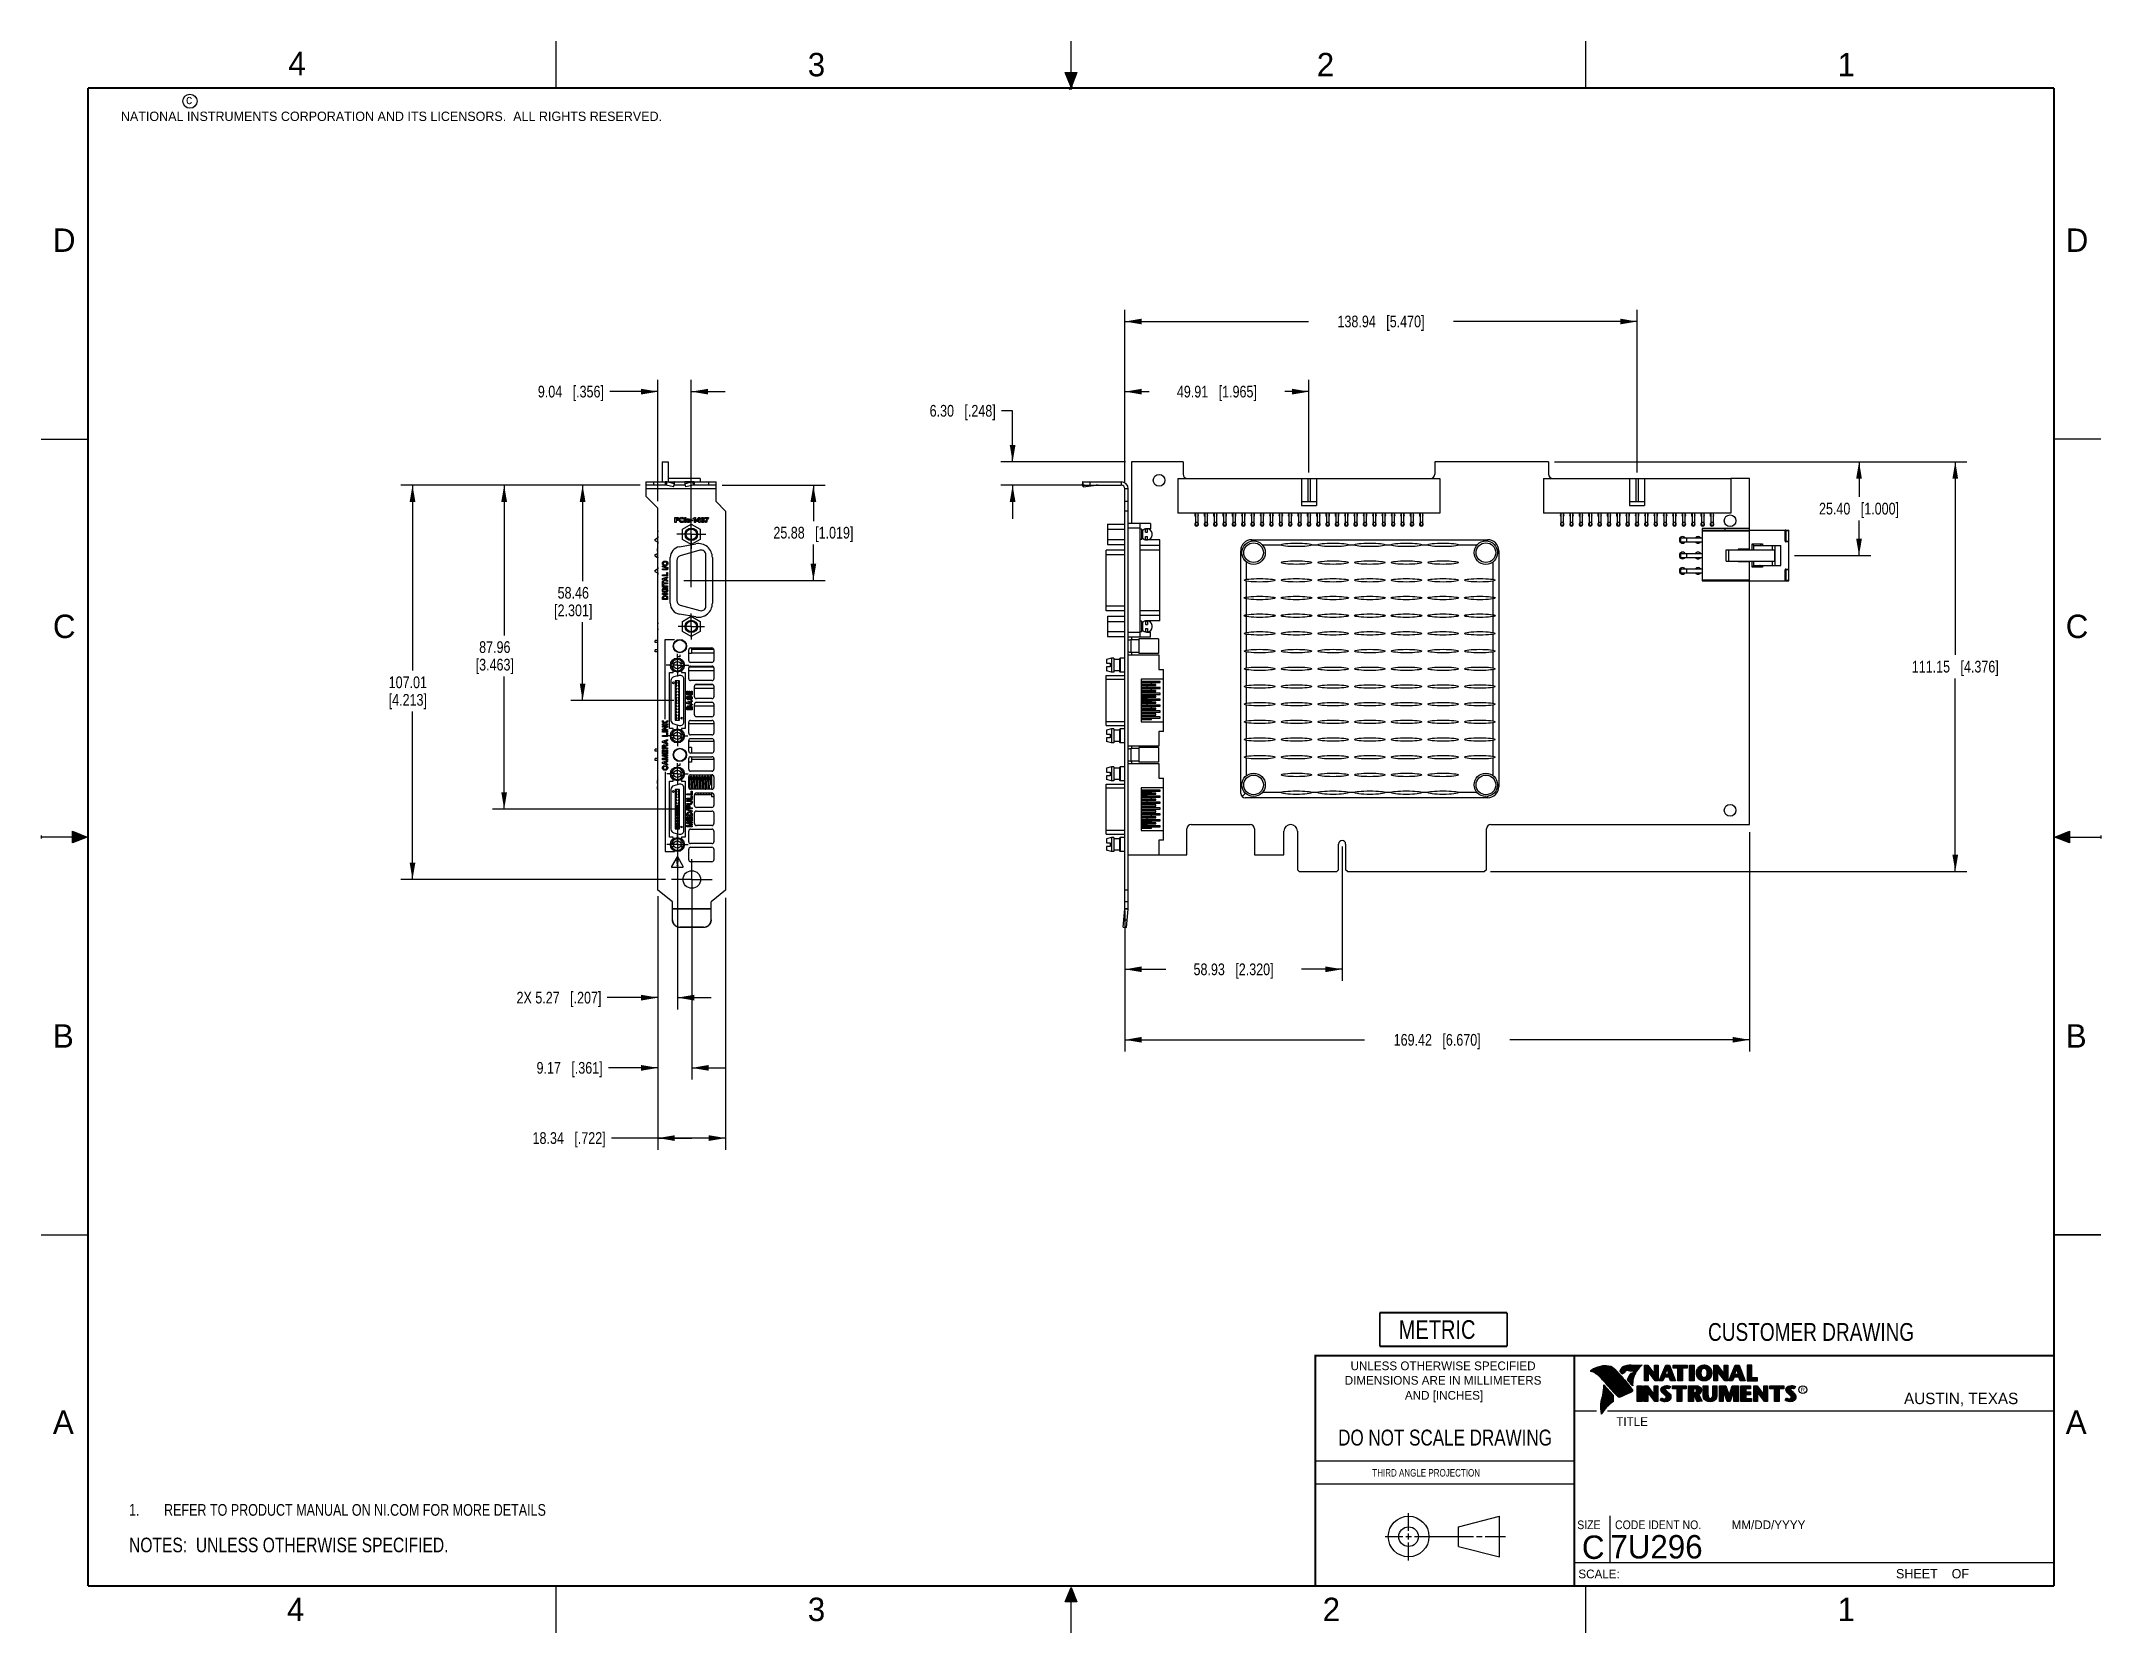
# Model space of a CAD drawing. Header units: inches. Extents: x 0 to 22, y 0 to 17.
import ezdxf

# ---------------------------------------------------------------- set-up
doc = ezdxf.new("R2010")
doc.units = ezdxf.units.IN
doc.header["$LTSCALE"] = 1.21
doc.header["$MEASUREMENT"] = 0
doc.linetypes.add('CENTER', pattern=[0.6, 0.375, -0.075, 0.075, -0.075])
doc.layers.get('0').update_dxf_attribs({"linetype": 'CONTINUOUS'})
for name, color, linetype in [('02___PRT_ALL_AXES', 7, 'CONTINUOUS'), ('DEFAULT_1', 7, 'CENTER'), ('DETAIL', 7, 'CONTINUOUS'), ('DIMENSIONS', 7, 'CONTINUOUS')]:
    doc.layers.add(name, color=color, linetype=linetype)
doc.styles.get("Standard").update_dxf_attribs({"font": 'txt', "width": 0.8})
doc.styles.add('TEXTSTYLE_2', font='txt')
doc.styles.add('TEXTSTYLE_3', font='txt', dxfattribs={"width": 0.9})
doc.dimstyles.new('DIMSTYLE_1', dxfattribs={"dimtxt": 0.125, "dimasz": 0.18, "dimexe": 0.125, "dimexo": 0.0625, "dimgap": 0.0625, "dimtad": 0, "dimtih": 1, "dimtoh": 1, "dimzin": 0, "dimdsep": 46, "dimtxsty": 'STANDARD', "dimblk": '_FILLED', "dimblk1": '_FILLED', "dimblk2": '_FILLED', "dimcen": 0.09, "dimazin": 0, "dimtp": 0.01, "dimtm": 0.01, "dimtfac": 1, "dimtofl": 0, "dimtmove": 0, "dimatfit": 3, "dimldrblk": '_FILLED', "dimfxl": 1, "dimtolj": 1, "dimtzin": 0, "dimarcsym": 0})
doc.dimstyles.new('DIMSTYLE_2', dxfattribs={"dimtxt": 0.125, "dimasz": 0.18, "dimexe": 0.125, "dimexo": 0.0625, "dimgap": 0.0625, "dimtad": 0, "dimtih": 1, "dimtoh": 1, "dimzin": 0, "dimdsep": 46, "dimtxsty": 'STANDARD', "dimblk": '_FILLED', "dimblk1": '_FILLED', "dimblk2": '_FILLED', "dimcen": 0.09, "dimazin": 0, "dimtp": 0.01, "dimtm": 0.01, "dimtfac": 1, "dimtofl": 0, "dimtmove": 0, "dimatfit": 3, "dimldrblk": '_FILLED', "dimfxl": 1, "dimtolj": 1, "dimtzin": 0, "dimarcsym": 0})

msp = doc.modelspace()

# ---------------------------------------------------------------- texts
at = {"color": 2, "linetype": 'CONTINUOUS', "line_spacing_factor": 0.9}
for s, insert, char_height, width, attachment_point, style in [('4', (2.64, 16.887), 0.25, 0.25, 1, 'TEXTSTYLE_2'), ('3', (8.188, 16.875), 0.25, 0.25, 1, 'TEXTSTYLE_2'), ('2', (13.625, 16.875), 0.25, 0.25, 1, 'TEXTSTYLE_2'), ('1', (19.188, 16.875), 0.25, 0.25, 1, 'TEXTSTYLE_2'), ('c', (1.546, 16.428), 0.1, 0.1, 1, 'TEXTSTYLE_2'), ('NATIONAL INSTRUMENTS CORPORATION AND ITS LICENSORS.  ALL RIGHTS RESERVED.', (0.851, 16.248), 0.1, 7.3, 1, 'TEXTSTYLE_2'), ('D', (0.125, 15), 0.25, 0.25, 1, 'TEXTSTYLE_2'), ('D', (21.625, 15), 0.25, 0.25, 1, 'TEXTSTYLE_2'), ('C', (0.125, 10.875), 0.25, 0.25, 1, 'TEXTSTYLE_2'), ('C', (21.625, 10.875), 0.25, 0.25, 1, 'TEXTSTYLE_2'), ('B', (0.125, 6.5), 0.25, 0.25, 1, 'TEXTSTYLE_2'), ('B', (21.625, 6.5), 0.25, 0.25, 1, 'TEXTSTYLE_2'), ('UNLESS OTHERWISE SPECIFIED', (14.974, 2.898), 0.093, 2.418, 2, 'TEXTSTYLE_2'), ('DIMENSIONS ARE IN MILLIMETERS', (14.974, 2.743), 0.093, 2.697, 2, 'TEXTSTYLE_2'), ('AND [INCHES]', (14.984, 2.583), 0.093, 1.116, 2, 'TEXTSTYLE_2'), ('R', (18.797, 2.617), 0.0418, 0.04175, 1, 'TEXTSTYLE_2'), ('AUSTIN, TEXAS', (19.898, 2.564), 0.12158, 1.58049, 1, 'TEXTSTYLE_2'), ('A', (0.125, 2.375), 0.25, 0.25, 1, 'TEXTSTYLE_2'), ('TITLE', (16.824, 2.303), 0.093, 0.465, 1, 'TEXTSTYLE_2'), ('A', (21.625, 2.375), 0.25, 0.25, 1, 'TEXTSTYLE_2'), ('SIZE', (16.407, 1.2), 0.093, 0.3348, 1, 'TEXTSTYLE_3'), ('CODE IDENT NO.', (16.811, 1.2), 0.093, 1.1718, 1, 'TEXTSTYLE_3'), ('MM/DD/YYYY', (18.056, 1.2), 0.093, 0.93, 1, 'TEXTSTYLE_2'), ('SCALE:', (16.419, 0.675), 0.093, 0.558, 1, 'TEXTSTYLE_2'), ('SHEET    OF', (19.812, 0.681), 0.1, 1.1, 1, 'TEXTSTYLE_2'), ('4', (2.625, 0.375), 0.25, 0.25, 1, 'TEXTSTYLE_2'), ('3', (8.188, 0.375), 0.25, 0.25, 1, 'TEXTSTYLE_2'), ('2', (13.688, 0.375), 0.25, 0.25, 1, 'TEXTSTYLE_2'), ('1', (19.188, 0.375), 0.25, 0.25, 1, 'TEXTSTYLE_2')]:
    msp.add_mtext(s, dxfattribs=dict(at, insert=insert, char_height=char_height, width=width, attachment_point=attachment_point, style=style))
at = {"color": 7, "linetype": 'CONTINUOUS', "attachment_point": 2, "line_spacing_factor": 0.9}
for s, insert, char_height, width in [('CUSTOMER DRAWING', (18.905, 3.308), 0.19, 2.432), ('DO NOT SCALE DRAWING', (14.995, 2.17), 0.17, 2.72)]:
    msp.add_mtext(s, dxfattribs=dict(at, insert=insert, char_height=char_height, width=width))
at = {"color": 2, "linetype": 'CONTINUOUS', "insert": (14.218, 1.749), "char_height": 0.08, "width": 1.408, "attachment_point": 1, "line_spacing_factor": 0.9}
msp.add_mtext('THIRD ANGLE PROJECTION', dxfattribs=at)
at = {"color": 7, "linetype": 'CONTINUOUS', "char_height": 0.25, "line_spacing_factor": 0.9, "style": 'TEXTSTYLE_2'}
for s, insert, width, attachment_point in [('C', (16.578, 1.039), 0.25, 2), ('7U296', (16.761, 1.044), 1.25, 1)]:
    msp.add_mtext(s, dxfattribs=dict(at, insert=insert, width=width, attachment_point=attachment_point))

# ---------------------------------------------------------------- blocks, each defined once
blk = doc.blocks.new('CUSTOM_NOTE_BL0', base_point=(3.625, 1.312))
at = {"color": 2, "linetype": 'CONTINUOUS', "width": 0.8}
for s, p in [('1.', (0.938, 1.25)), ('REFER TO PRODUCT MANUAL ON NI.COM FOR MORE DETAILS', (1.312, 1.25))]:
    blk.add_text(s, height=0.125, dxfattribs=at).set_placement(p)
blk = doc.blocks.new('METRIC_BL1', base_point=(14.978, 3.24))
at = {"color": 7, "linetype": 'CONTINUOUS', "const_width": 0.02}
for points in [[(14.298, 3.42), (15.658, 3.42)], [(14.298, 3.42), (14.298, 3.06)], [(15.658, 3.42), (15.658, 3.06)], [(14.298, 3.06), (15.658, 3.06)]]:
    blk.add_lwpolyline(points, dxfattribs=at)
at = {"color": 2, "linetype": 'CONTINUOUS', "width": 0.8}
blk.add_text('METRIC', height=0.2, dxfattribs=at).set_placement((14.5, 3.139))
blk = doc.blocks.new('_FILLED')
at = {"color": 0, "linetype": 'BYBLOCK'}
blk.add_solid([(0, 0), (-1, 0.17), (-1, -0.17)], dxfattribs=at)
blk = doc.blocks.new('*D0')
at = {"layer": 'DIMENSIONS', "color": 2, "linetype": 'CONTINUOUS'}
for p, q in [((6.398, 12.259), (3.841, 12.259)), ((3.966, 12.259), (3.966, 10.278)), ((3.966, 8.046), (3.966, 9.84)), ((6.668, 8.046), (3.841, 8.046))]:
    blk.add_line(p, q, dxfattribs=at)
at = {"layer": 'DIMENSIONS', "color": 2, "linetype": 'CONTINUOUS', "xscale": 0.18, "yscale": 0.18, "zscale": 0.18}
for p, rotation in [((3.966, 12.259), 90), ((3.966, 8.046), 270)]:
    blk.add_blockref('_FILLED', p, dxfattribs=dict(at, rotation=rotation))
at = {"layer": 'DIMENSIONS', "color": 2, "linetype": 'CONTINUOUS', "insert": (3.916, 10.215), "char_height": 0.125, "width": 0.7, "attachment_point": 2, "line_spacing_factor": 0.9}
blk.add_mtext('107.01\\P[4.213]', dxfattribs=at)
blk = doc.blocks.new('*D1')
at = {"layer": 'DIMENSIONS', "color": 2, "linetype": 'CONTINUOUS'}
for p, q in [((6.588, 13.257), (6.073, 13.257)), ((6.588, 12.086), (6.588, 13.382)), ((6.944, 11.17), (6.944, 13.382)), ((6.944, 13.257), (7.304, 13.257))]:
    blk.add_line(p, q, dxfattribs=at)
at = {"layer": 'DIMENSIONS', "color": 2, "linetype": 'CONTINUOUS', "xscale": 0.18, "yscale": 0.18, "zscale": 0.18}
blk.add_blockref('_FILLED', (6.588, 13.257), dxfattribs=at)
at = {"layer": 'DIMENSIONS', "color": 2, "linetype": 'CONTINUOUS', "xscale": 0.18, "yscale": 0.18, "zscale": 0.18, "rotation": 180}
blk.add_blockref('_FILLED', (6.944, 13.257), dxfattribs=at)
at = {"layer": 'DIMENSIONS', "color": 2, "linetype": 'CONTINUOUS', "insert": (6.011, 13.32), "char_height": 0.125, "width": 1.125, "attachment_point": 3, "line_spacing_factor": 0.9}
blk.add_mtext('9.04{\\ftxt.shx;\\W1.000000;\\H0.125000; }[.356]', dxfattribs=at)
blk = doc.blocks.new('*D2')
at = {"layer": 'DIMENSIONS', "color": 2, "linetype": 'CONTINUOUS'}
for p, q in [((6.795, 8.845), (6.795, 6.659)), ((6.588, 7.868), (6.588, 6.659)), ((6.588, 6.784), (6.047, 6.784)), ((6.795, 6.784), (7.155, 6.784))]:
    blk.add_line(p, q, dxfattribs=at)
at = {"layer": 'DIMENSIONS', "color": 2, "linetype": 'CONTINUOUS', "xscale": 0.18, "yscale": 0.18, "zscale": 0.18}
blk.add_blockref('_FILLED', (6.588, 6.784), dxfattribs=at)
at = {"layer": 'DIMENSIONS', "color": 2, "linetype": 'CONTINUOUS', "xscale": 0.18, "yscale": 0.18, "zscale": 0.18, "rotation": 180}
blk.add_blockref('_FILLED', (6.795, 6.784), dxfattribs=at)
at = {"layer": 'DIMENSIONS', "color": 2, "linetype": 'CONTINUOUS', "insert": (5.984, 6.847), "char_height": 0.125, "width": 1.425, "attachment_point": 3, "line_spacing_factor": 0.9}
blk.add_mtext('2X 5.27{\\ftxt.shx;\\W1.000000;\\H0.125000; }[.207]', dxfattribs=at)
blk = doc.blocks.new('*D3')
at = {"layer": 'DIMENSIONS', "color": 2, "linetype": 'CONTINUOUS'}
for p, q in [((6.588, 7.856), (6.588, 5.909)), ((6.949, 7.836), (6.949, 5.909)), ((6.588, 6.034), (6.059, 6.034)), ((6.949, 6.034), (7.309, 6.034))]:
    blk.add_line(p, q, dxfattribs=at)
at = {"layer": 'DIMENSIONS', "color": 2, "linetype": 'CONTINUOUS', "xscale": 0.18, "yscale": 0.18, "zscale": 0.18}
blk.add_blockref('_FILLED', (6.588, 6.034), dxfattribs=at)
at = {"layer": 'DIMENSIONS', "color": 2, "linetype": 'CONTINUOUS', "xscale": 0.18, "yscale": 0.18, "zscale": 0.18, "rotation": 180}
blk.add_blockref('_FILLED', (6.949, 6.034), dxfattribs=at)
at = {"layer": 'DIMENSIONS', "color": 2, "linetype": 'CONTINUOUS', "insert": (5.997, 6.097), "char_height": 0.125, "width": 1.125, "attachment_point": 3, "line_spacing_factor": 0.9}
blk.add_mtext('9.17{\\ftxt.shx;\\W1.000000;\\H0.125000; }[.361]', dxfattribs=at)
blk = doc.blocks.new('*D4')
at = {"layer": 'DIMENSIONS', "color": 2, "linetype": 'CONTINUOUS'}
for p, q in [((6.588, 7.845), (6.588, 5.159)), ((7.31, 7.85), (7.31, 5.159)), ((6.949, 5.284), (6.092, 5.284)), ((6.588, 5.284), (6.949, 5.284)), ((7.31, 5.284), (6.949, 5.284))]:
    blk.add_line(p, q, dxfattribs=at)
at = {"layer": 'DIMENSIONS', "color": 2, "linetype": 'CONTINUOUS', "xscale": 0.18, "yscale": 0.18, "zscale": 0.18, "rotation": 180}
blk.add_blockref('_FILLED', (6.588, 5.284), dxfattribs=at)
at = {"layer": 'DIMENSIONS', "color": 2, "linetype": 'CONTINUOUS', "xscale": 0.18, "yscale": 0.18, "zscale": 0.18}
blk.add_blockref('_FILLED', (7.31, 5.284), dxfattribs=at)
at = {"layer": 'DIMENSIONS', "color": 2, "linetype": 'CONTINUOUS', "insert": (6.029, 5.347), "char_height": 0.125, "width": 1.225, "attachment_point": 3, "line_spacing_factor": 0.9}
blk.add_mtext('18.34{\\ftxt.shx;\\W1.000000;\\H0.125000; }[.722]', dxfattribs=at)
blk = doc.blocks.new('*D5')
at = {"layer": 'DIMENSIONS', "color": 2, "linetype": 'CONTINUOUS'}
for p, q in [((7.273, 12.259), (8.373, 12.259)), ((8.248, 12.259), (8.248, 11.875)), ((8.248, 11.241), (8.248, 11.625)), ((6.864, 11.241), (8.373, 11.241))]:
    blk.add_line(p, q, dxfattribs=at)
at = {"layer": 'DIMENSIONS', "color": 2, "linetype": 'CONTINUOUS', "xscale": 0.18, "yscale": 0.18, "zscale": 0.18}
for p, rotation in [((8.248, 12.259), 90), ((8.248, 11.241), 270)]:
    blk.add_blockref('_FILLED', p, dxfattribs=dict(at, rotation=rotation))
at = {"layer": 'DIMENSIONS', "color": 2, "linetype": 'CONTINUOUS', "insert": (8.248, 11.813), "char_height": 0.125, "width": 1.325, "attachment_point": 2, "line_spacing_factor": 0.9}
blk.add_mtext('25.88{\\ftxt.shx;\\W1.000000;\\H0.125000; }[1.019]', dxfattribs=at)
blk = doc.blocks.new('*D6')
at = {"layer": 'DIMENSIONS', "color": 2, "linetype": 'CONTINUOUS'}
for p, q in [((6.398, 12.259), (5.658, 12.259)), ((5.783, 12.259), (5.783, 11.234)), ((5.783, 9.958), (5.783, 10.796)), ((6.756, 9.958), (5.658, 9.958))]:
    blk.add_line(p, q, dxfattribs=at)
at = {"layer": 'DIMENSIONS', "color": 2, "linetype": 'CONTINUOUS', "xscale": 0.18, "yscale": 0.18, "zscale": 0.18}
for p, rotation in [((5.783, 12.259), 90), ((5.783, 9.958), 270)]:
    blk.add_blockref('_FILLED', p, dxfattribs=dict(at, rotation=rotation))
at = {"layer": 'DIMENSIONS', "color": 2, "linetype": 'CONTINUOUS', "insert": (5.683, 11.171), "char_height": 0.125, "width": 0.7, "attachment_point": 2, "line_spacing_factor": 0.9}
blk.add_mtext('58.46\\P[2.301]', dxfattribs=at)
blk = doc.blocks.new('*D7')
at = {"layer": 'DIMENSIONS', "color": 2, "linetype": 'CONTINUOUS'}
for p, q in [((6.398, 12.259), (4.82, 12.259)), ((4.945, 12.259), (4.945, 10.653)), ((4.945, 8.797), (4.945, 10.216)), ((6.815, 8.797), (4.82, 8.797))]:
    blk.add_line(p, q, dxfattribs=at)
at = {"layer": 'DIMENSIONS', "color": 2, "linetype": 'CONTINUOUS', "xscale": 0.18, "yscale": 0.18, "zscale": 0.18}
for p, rotation in [((4.945, 12.259), 90), ((4.945, 8.797), 270)]:
    blk.add_blockref('_FILLED', p, dxfattribs=dict(at, rotation=rotation))
at = {"layer": 'DIMENSIONS', "color": 2, "linetype": 'CONTINUOUS', "insert": (4.845, 10.591), "char_height": 0.125, "width": 0.7, "attachment_point": 2, "line_spacing_factor": 0.9}
blk.add_mtext('87.96\\P[3.463]', dxfattribs=at)
blk = doc.blocks.new('*D8')
at = {"layer": 'DIMENSIONS', "color": 2, "linetype": 'CONTINUOUS'}
for p, q in [((10.376, 13.052), (10.258, 13.052)), ((10.376, 12.507), (10.376, 13.052)), ((11.583, 12.507), (10.251, 12.507)), ((11.143, 12.259), (10.251, 12.259)), ((10.376, 12.259), (10.376, 11.899))]:
    blk.add_line(p, q, dxfattribs=at)
at = {"layer": 'DIMENSIONS', "color": 2, "linetype": 'CONTINUOUS', "xscale": 0.18, "yscale": 0.18, "zscale": 0.18}
for p, rotation in [((10.376, 12.507), 270), ((10.376, 12.259), 90)]:
    blk.add_blockref('_FILLED', p, dxfattribs=dict(at, rotation=rotation))
at = {"layer": 'DIMENSIONS', "color": 2, "linetype": 'CONTINUOUS', "insert": (10.196, 13.115), "char_height": 0.125, "width": 1.125, "attachment_point": 3, "line_spacing_factor": 0.9}
blk.add_mtext('6.30{\\ftxt.shx;\\W1.000000;\\H0.125000; }[.248]', dxfattribs=at)
blk = doc.blocks.new('*D9')
at = {"layer": 'DIMENSIONS', "color": 2, "linetype": 'CONTINUOUS'}
for p, q in [((11.576, 12.282), (11.576, 13.382)), ((11.576, 13.257), (11.833, 13.257)), ((13.541, 13.257), (13.283, 13.257)), ((13.541, 12.393), (13.541, 13.382))]:
    blk.add_line(p, q, dxfattribs=at)
at = {"layer": 'DIMENSIONS', "color": 2, "linetype": 'CONTINUOUS', "xscale": 0.18, "yscale": 0.18, "zscale": 0.18, "rotation": 180}
blk.add_blockref('_FILLED', (11.576, 13.257), dxfattribs=at)
at = {"layer": 'DIMENSIONS', "color": 2, "linetype": 'CONTINUOUS', "xscale": 0.18, "yscale": 0.18, "zscale": 0.18}
blk.add_blockref('_FILLED', (13.541, 13.257), dxfattribs=at)
at = {"layer": 'DIMENSIONS', "color": 2, "linetype": 'CONTINUOUS', "insert": (12.558, 13.32), "char_height": 0.125, "width": 1.325, "attachment_point": 2, "line_spacing_factor": 0.9}
blk.add_mtext('49.91{\\ftxt.shx;\\W1.000000;\\H0.125000; }[1.965]', dxfattribs=at)
blk = doc.blocks.new('*D10')
at = {"layer": 'DIMENSIONS', "color": 2, "linetype": 'CONTINUOUS'}
for p, q in [((11.576, 12.282), (11.576, 14.131)), ((17.046, 12.393), (17.046, 14.131)), ((11.576, 14.006), (13.536, 14.006)), ((17.046, 14.006), (15.086, 14.006))]:
    blk.add_line(p, q, dxfattribs=at)
at = {"layer": 'DIMENSIONS', "color": 2, "linetype": 'CONTINUOUS', "xscale": 0.18, "yscale": 0.18, "zscale": 0.18, "rotation": 180}
blk.add_blockref('_FILLED', (11.576, 14.006), dxfattribs=at)
at = {"layer": 'DIMENSIONS', "color": 2, "linetype": 'CONTINUOUS', "xscale": 0.18, "yscale": 0.18, "zscale": 0.18}
blk.add_blockref('_FILLED', (17.046, 14.006), dxfattribs=at)
at = {"layer": 'DIMENSIONS', "color": 2, "linetype": 'CONTINUOUS', "insert": (14.311, 14.069), "char_height": 0.125, "width": 1.425, "attachment_point": 2, "line_spacing_factor": 0.9}
blk.add_mtext('138.94{\\ftxt.shx;\\W1.000000;\\H0.125000; }[5.470]', dxfattribs=at)
blk = doc.blocks.new('*D11')
at = {"layer": 'DIMENSIONS', "color": 2, "linetype": 'CONTINUOUS'}
for p, q in [((13.896, 8.4), (13.896, 6.962)), ((11.576, 7.673), (11.576, 6.962)), ((11.576, 7.087), (12.011, 7.087)), ((13.896, 7.087), (13.461, 7.087))]:
    blk.add_line(p, q, dxfattribs=at)
at = {"layer": 'DIMENSIONS', "color": 2, "linetype": 'CONTINUOUS', "xscale": 0.18, "yscale": 0.18, "zscale": 0.18, "rotation": 180}
blk.add_blockref('_FILLED', (11.576, 7.087), dxfattribs=at)
at = {"layer": 'DIMENSIONS', "color": 2, "linetype": 'CONTINUOUS', "xscale": 0.18, "yscale": 0.18, "zscale": 0.18}
blk.add_blockref('_FILLED', (13.896, 7.087), dxfattribs=at)
at = {"layer": 'DIMENSIONS', "color": 2, "linetype": 'CONTINUOUS', "insert": (12.736, 7.149), "char_height": 0.125, "width": 1.325, "attachment_point": 2, "line_spacing_factor": 0.9}
blk.add_mtext('58.93{\\ftxt.shx;\\W1.000000;\\H0.125000; }[2.320]', dxfattribs=at)
blk = doc.blocks.new('*D12')
at = {"layer": 'DIMENSIONS', "color": 2, "linetype": 'CONTINUOUS'}
for p, q in [((18.246, 8.55), (18.246, 6.209)), ((11.576, 7.71), (11.576, 6.209)), ((11.576, 6.334), (14.136, 6.334)), ((18.246, 6.334), (15.686, 6.334))]:
    blk.add_line(p, q, dxfattribs=at)
at = {"layer": 'DIMENSIONS', "color": 2, "linetype": 'CONTINUOUS', "xscale": 0.18, "yscale": 0.18, "zscale": 0.18, "rotation": 180}
blk.add_blockref('_FILLED', (11.576, 6.334), dxfattribs=at)
at = {"layer": 'DIMENSIONS', "color": 2, "linetype": 'CONTINUOUS', "xscale": 0.18, "yscale": 0.18, "zscale": 0.18}
blk.add_blockref('_FILLED', (18.246, 6.334), dxfattribs=at)
at = {"layer": 'DIMENSIONS', "color": 2, "linetype": 'CONTINUOUS', "insert": (14.911, 6.396), "char_height": 0.125, "width": 1.425, "attachment_point": 2, "line_spacing_factor": 0.9}
blk.add_mtext('169.42{\\ftxt.shx;\\W1.000000;\\H0.125000; }[6.670]', dxfattribs=at)
blk = doc.blocks.new('*D13')
at = {"layer": 'DIMENSIONS', "color": 2, "linetype": 'CONTINUOUS'}
for p, q in [((16.163, 12.507), (19.542, 12.507)), ((19.417, 12.507), (19.417, 12.132)), ((19.417, 11.507), (19.417, 11.882)), ((18.729, 11.507), (19.542, 11.507))]:
    blk.add_line(p, q, dxfattribs=at)
at = {"layer": 'DIMENSIONS', "color": 2, "linetype": 'CONTINUOUS', "xscale": 0.18, "yscale": 0.18, "zscale": 0.18}
for p, rotation in [((19.417, 12.507), 90), ((19.417, 11.507), 270)]:
    blk.add_blockref('_FILLED', p, dxfattribs=dict(at, rotation=rotation))
at = {"layer": 'DIMENSIONS', "color": 2, "linetype": 'CONTINUOUS', "insert": (19.417, 12.07), "char_height": 0.125, "width": 1.325, "attachment_point": 2, "line_spacing_factor": 0.9}
blk.add_mtext('25.40{\\ftxt.shx;\\W1.000000;\\H0.125000; }[1.000]', dxfattribs=at)
blk = doc.blocks.new('*D14')
at = {"layer": 'DIMENSIONS', "color": 2, "linetype": 'CONTINUOUS'}
for p, q in [((16.163, 12.507), (20.57, 12.507)), ((20.445, 12.507), (20.445, 10.444)), ((20.445, 8.131), (20.445, 10.194)), ((15.479, 8.131), (20.57, 8.131))]:
    blk.add_line(p, q, dxfattribs=at)
at = {"layer": 'DIMENSIONS', "color": 2, "linetype": 'CONTINUOUS', "xscale": 0.18, "yscale": 0.18, "zscale": 0.18}
for p, rotation in [((20.445, 12.507), 90), ((20.445, 8.131), 270)]:
    blk.add_blockref('_FILLED', p, dxfattribs=dict(at, rotation=rotation))
at = {"layer": 'DIMENSIONS', "color": 2, "linetype": 'CONTINUOUS', "insert": (20.445, 10.382), "char_height": 0.125, "width": 1.425, "attachment_point": 2, "line_spacing_factor": 0.9}
blk.add_mtext('111.15{\\ftxt.shx;\\W1.000000;\\H0.125000; }[4.376]', dxfattribs=at)
blk = doc.blocks.new('NOTES_HEADER_BL2', base_point=(3.1215, 0.9375))
at = {"layer": 'DETAIL', "color": 2, "linetype": 'CONTINUOUS', "width": 0.8}
blk.add_text('NOTES:  UNLESS OTHERWISE SPECIFIED.', height=0.156, dxfattribs=at).set_placement((0.9375, 0.8595))

# ---------------------------------------------------------------- dimensions: what is measured, and where the dimension line sits
at = {"layer": 'DIMENSIONS', "color": 2, "linetype": 'CONTINUOUS'}
for base, p1, p2, text, picture, middle in [((17.046, 14.006), (11.576, 12.219), (17.046, 12.33), '<>\\P[]', '*D10', (14.311, 14.006)), ((6.944, 13.257), (6.588, 12.024), (6.944, 11.107), '<>\\P[]', '*D1', (5.448, 13.257)), ((13.5405, 13.2574), (11.5756, 12.2194), (13.5405, 12.3303), '<>\\P[]', '*D9', (12.5581, 13.2574)), ((6.795, 6.784), (6.588, 7.931), (6.795, 8.908), '2X <>\\P[]', '*D2', (5.272, 6.784)), ((18.246, 6.334), (11.576, 7.772), (18.246, 8.612), '<>\\P[]', '*D12', (14.911, 6.334)), ((13.896, 7.087), (11.576, 7.735), (13.896, 8.462), '<>\\P[]', '*D11', (12.736, 7.087)), ((7.31, 5.284), (6.588, 7.907), (7.31, 7.912), '<>\\P[]', '*D4', (5.417, 5.284)), ((6.949, 6.034), (6.588, 7.919), (6.949, 7.898), '<>\\P[]', '*D3', (5.434, 6.034))]:
    dim = msp.add_linear_dim(base=base, p1=p1, p2=p2, text=text, dimstyle='DIMSTYLE_1', dxfattribs=at)
    dim.commit()
    dim.dimension.update_dxf_attribs({"geometry": picture, "text_midpoint": middle, "dimtype": 160})
for base, p1, p2, angle, dimstyle, picture, middle in [((10.376, 12.259), (11.646, 12.507), (11.206, 12.259), 270, 'DIMSTYLE_1', '*D8', (9.633, 13.052)), ((20.445, 12.507), (15.417, 8.131), (16.101, 12.507), 90, 'DIMSTYLE_1', '*D14', (20.445, 10.319)), ((19.417, 11.507), (16.101, 12.507), (18.667, 11.507), 270, 'DIMSTYLE_1', '*D13', (19.417, 12.007)), ((3.966, 12.259), (6.731, 8.046), (6.46, 12.259), 90, 'DIMSTYLE_1', '*D0', (3.966, 10.059)), ((4.945, 8.797), (6.46, 12.259), (6.877, 8.797), 270, 'DIMSTYLE_2', '*D7', (4.945, 10.434)), ((5.783, 9.958), (6.46, 12.259), (6.818, 9.958), 270, 'DIMSTYLE_2', '*D6', (5.783, 11.015)), ((8.248, 11.241), (7.21, 12.259), (6.801, 11.241), 270, 'DIMSTYLE_1', '*D5', (8.248, 11.75))]:
    dim = msp.add_linear_dim(base=base, p1=p1, p2=p2, angle=angle, text='<>\\P[]', dimstyle=dimstyle, dxfattribs=at)
    dim.commit()
    dim.dimension.update_dxf_attribs({"geometry": picture, "text_midpoint": middle, "dimtype": 160})

# ---------------------------------------------------------------- hatches: boundary and pattern name
at = {"linetype": 'CONTINUOUS'}
for points in [[(11, 16.51), (10.938, 16.666), (11.062, 16.666)], [(0.334, 8.562), (0.49, 8.5), (0.334, 8.438)], [(21.666, 8.562), (21.666, 8.438), (21.51, 8.5)], [(10.938, 0.329), (11, 0.485), (11.062, 0.329)]]:
    msp.add_hatch(color=2, dxfattribs=at).paths.add_polyline_path(points)

# ---------------------------------------------------------------- linework, layer by layer
at = {"color": 2, "linetype": 'CONTINUOUS'}
for p, q in [((5.5, 16.5), (5.5, 17)), ((11, 16.485), (11, 17)), ((16.5, 16.5), (16.5, 17)), ((11, 16.51), (10.938, 16.666)), ((10.938, 16.666), (11.062, 16.666)), ((11.015, 16.515), (10.985, 16.485)), ((10.985, 16.485), (11, 16.515)), ((11.062, 16.666), (11, 16.51)), ((11, 16.485), (11.015, 16.515)), ((0, 12.75), (0.5, 12.75)), ((22, 12.75), (21.5, 12.75)), ((0, 8.515), (0, 8.485)), ((0.49, 8.5), (0, 8.5)), ((0.334, 8.438), (0.334, 8.562)), ((0.334, 8.562), (0.49, 8.5)), ((0.49, 8.5), (0.334, 8.438)), ((21.51, 8.5), (21.666, 8.562)), ((21.51, 8.5), (22, 8.5)), ((21.666, 8.438), (21.51, 8.5)), ((21.666, 8.562), (21.666, 8.438)), ((22, 8.515), (22, 8.485)), ((0, 4.25), (0.5, 4.25)), ((16.375, 2.96), (21.5, 2.96)), ((16.558, 2.796), (16.558, 2.799)), ((16.565, 2.794), (16.565, 2.803)), ((16.571, 2.791), (16.571, 2.808)), ((16.578, 2.788), (16.578, 2.812)), ((16.585, 2.785), (16.585, 2.815)), ((16.592, 2.781), (16.592, 2.819)), ((16.599, 2.778), (16.599, 2.822)), ((16.606, 2.774), (16.606, 2.825)), ((16.612, 2.77), (16.612, 2.828)), ((16.619, 2.765), (16.619, 2.83)), ((16.626, 2.76), (16.626, 2.832)), ((16.633, 2.755), (16.633, 2.835)), ((16.64, 2.749), (16.64, 2.837)), ((16.647, 2.743), (16.647, 2.839)), ((16.653, 2.737), (16.653, 2.84)), ((16.66, 2.729), (16.66, 2.842)), ((16.667, 2.722), (16.667, 2.844)), ((16.674, 2.715), (16.674, 2.845)), ((16.681, 2.707), (16.681, 2.846)), ((16.687, 2.699), (16.687, 2.847)), ((16.794, 2.533), (16.692, 2.649)), ((16.694, 2.692), (16.694, 2.847)), ((16.701, 2.684), (16.701, 2.847)), ((16.708, 2.676), (16.708, 2.847)), ((16.715, 2.669), (16.715, 2.847)), ((16.722, 2.661), (16.722, 2.846)), ((16.728, 2.653), (16.728, 2.846)), ((16.735, 2.645), (16.735, 2.844)), ((16.742, 2.637), (16.742, 2.843)), ((16.749, 2.629), (16.749, 2.842)), ((16.756, 2.62), (16.756, 2.84)), ((16.763, 2.612), (16.763, 2.838)), ((16.769, 2.605), (16.769, 2.835)), ((16.776, 2.597), (16.776, 2.832)), ((16.783, 2.589), (16.783, 2.828)), ((16.79, 2.581), (16.79, 2.824)), ((16.797, 2.574), (16.797, 2.819)), ((16.804, 2.567), (16.804, 2.814)), ((16.81, 2.559), (16.81, 2.807)), ((16.817, 2.552), (16.817, 2.8)), ((16.824, 2.545), (16.824, 2.792)), ((16.831, 2.538), (16.831, 2.785)), ((16.838, 2.531), (16.838, 2.778)), ((16.844, 2.526), (16.844, 2.771)), ((16.851, 2.523), (16.851, 2.764)), ((16.858, 2.522), (16.858, 2.757)), ((16.886, 2.766), (16.863, 2.794)), ((16.865, 2.524), (16.865, 2.749)), ((16.888, 2.772), (16.868, 2.795)), ((16.872, 2.791), (16.872, 2.809)), ((16.872, 2.527), (16.872, 2.742)), ((16.879, 2.783), (16.879, 2.821)), ((16.879, 2.53), (16.879, 2.735)), ((16.885, 2.775), (16.885, 2.828)), ((16.885, 2.533), (16.885, 2.727)), ((16.892, 2.775), (16.892, 2.833)), ((16.892, 2.536), (16.892, 2.719)), ((16.899, 2.779), (16.899, 2.837)), ((16.899, 2.539), (16.899, 2.71)), ((16.906, 2.784), (16.906, 2.841)), ((16.906, 2.542), (16.906, 2.702)), ((16.913, 2.79), (16.913, 2.844)), ((16.913, 2.545), (16.913, 2.694)), ((16.92, 2.797), (16.92, 2.846)), ((16.92, 2.548), (16.92, 2.686)), ((16.926, 2.802), (16.926, 2.848)), ((16.926, 2.551), (16.926, 2.677)), ((16.933, 2.805), (16.933, 2.849)), ((16.933, 2.554), (16.933, 2.669)), ((16.94, 2.808), (16.94, 2.85)), ((16.94, 2.557), (16.94, 2.661)), ((16.962, 2.68), (16.943, 2.701)), ((16.947, 2.808), (16.947, 2.851)), ((16.947, 2.561), (16.947, 2.653)), ((16.965, 2.683), (16.949, 2.701)), ((16.954, 2.807), (16.954, 2.852)), ((16.954, 2.696), (16.954, 2.711)), ((16.954, 2.564), (16.954, 2.644)), ((16.961, 2.805), (16.961, 2.852)), ((16.961, 2.688), (16.961, 2.727)), ((16.967, 2.803), (16.967, 2.853)), ((16.967, 2.68), (16.967, 2.744)), ((16.974, 2.803), (16.974, 2.854)), ((16.974, 2.672), (16.974, 2.757)), ((16.981, 2.802), (16.981, 2.854)), ((16.981, 2.664), (16.981, 2.763)), ((16.984, 2.859), (17.1, 2.861)), ((16.984, 2.854), (17.087, 2.856)), ((16.988, 2.802), (16.988, 2.854)), ((16.988, 2.656), (16.988, 2.767)), ((16.995, 2.802), (16.995, 2.854)), ((16.995, 2.675), (16.995, 2.768)), ((16.999, 2.637), (16.995, 2.642)), ((17.002, 2.801), (17.002, 2.854)), ((17.002, 2.719), (17.002, 2.769)), ((17.008, 2.796), (17.008, 2.855)), ((17.008, 2.739), (17.008, 2.77)), ((17.015, 2.755), (17.015, 2.855)), ((17.022, 2.769), (17.022, 2.855)), ((17.029, 2.782), (17.029, 2.855)), ((17.036, 2.793), (17.036, 2.855)), ((17.042, 2.804), (17.042, 2.855)), ((17.049, 2.813), (17.049, 2.855)), ((17.056, 2.822), (17.056, 2.855)), ((17.063, 2.83), (17.063, 2.855)), ((17.07, 2.838), (17.07, 2.855)), ((17.077, 2.845), (17.077, 2.856)), ((17.124, 2.859), (17.161, 2.859)), ((17.124, 2.691), (17.124, 2.859)), ((17.164, 2.691), (17.124, 2.691)), ((17.129, 2.854), (17.158, 2.854)), ((17.129, 2.696), (17.129, 2.854)), ((17.159, 2.696), (17.129, 2.696)), ((17.138, 2.696), (17.138, 2.854)), ((17.145, 2.696), (17.145, 2.854)), ((17.151, 2.696), (17.151, 2.854)), ((17.158, 2.854), (17.238, 2.749)), ((17.159, 2.804), (17.158, 2.854)), ((17.242, 2.696), (17.159, 2.804)), ((17.159, 2.804), (17.159, 2.696)), ((17.161, 2.859), (17.233, 2.764)), ((17.239, 2.691), (17.164, 2.79)), ((17.164, 2.79), (17.164, 2.691)), ((17.165, 2.797), (17.165, 2.846)), ((17.171, 2.788), (17.171, 2.837)), ((17.178, 2.779), (17.178, 2.828)), ((17.185, 2.77), (17.185, 2.82)), ((17.191, 2.762), (17.191, 2.811)), ((17.198, 2.753), (17.198, 2.802)), ((17.205, 2.744), (17.205, 2.793)), ((17.211, 2.736), (17.211, 2.784)), ((17.218, 2.727), (17.218, 2.776)), ((17.225, 2.718), (17.225, 2.767)), ((17.232, 2.71), (17.232, 2.758)), ((17.233, 2.859), (17.273, 2.859)), ((17.233, 2.764), (17.233, 2.859)), ((17.238, 2.854), (17.268, 2.854)), ((17.238, 2.749), (17.238, 2.854)), ((17.238, 2.701), (17.238, 2.749)), ((17.273, 2.691), (17.239, 2.691)), ((17.268, 2.696), (17.242, 2.696)), ((17.245, 2.696), (17.245, 2.854)), ((17.252, 2.696), (17.252, 2.854)), ((17.258, 2.696), (17.258, 2.854)), ((17.265, 2.696), (17.265, 2.854)), ((17.268, 2.854), (17.268, 2.696)), ((17.273, 2.859), (17.273, 2.691)), ((17.283, 2.692), (17.352, 2.859)), ((17.323, 2.692), (17.283, 2.692)), ((17.29, 2.696), (17.355, 2.854)), ((17.319, 2.696), (17.29, 2.696)), ((17.298, 2.696), (17.298, 2.716)), ((17.305, 2.696), (17.305, 2.732)), ((17.312, 2.696), (17.312, 2.749)), ((17.318, 2.696), (17.318, 2.765)), ((17.336, 2.736), (17.319, 2.696)), ((17.339, 2.732), (17.323, 2.692)), ((17.325, 2.71), (17.325, 2.781)), ((17.332, 2.727), (17.332, 2.798)), ((17.394, 2.736), (17.336, 2.736)), ((17.338, 2.736), (17.338, 2.814)), ((17.39, 2.732), (17.339, 2.732)), ((17.341, 2.753), (17.362, 2.823)), ((17.389, 2.753), (17.341, 2.753)), ((17.345, 2.767), (17.345, 2.83)), ((17.345, 2.736), (17.345, 2.753)), ((17.347, 2.758), (17.366, 2.818)), ((17.383, 2.758), (17.347, 2.758)), ((17.352, 2.859), (17.394, 2.859)), ((17.352, 2.788), (17.352, 2.847)), ((17.352, 2.736), (17.352, 2.753)), ((17.355, 2.854), (17.39, 2.854)), ((17.358, 2.81), (17.358, 2.854)), ((17.358, 2.736), (17.358, 2.753)), ((17.362, 2.823), (17.37, 2.823)), ((17.365, 2.823), (17.365, 2.854)), ((17.365, 2.736), (17.365, 2.753)), ((17.366, 2.818), (17.366, 2.818)), ((17.366, 2.818), (17.383, 2.758)), ((17.37, 2.823), (17.389, 2.753)), ((17.372, 2.817), (17.372, 2.854)), ((17.372, 2.736), (17.372, 2.753)), ((17.378, 2.792), (17.378, 2.854)), ((17.378, 2.736), (17.378, 2.753)), ((17.385, 2.768), (17.385, 2.854)), ((17.385, 2.736), (17.385, 2.753)), ((17.39, 2.854), (17.45, 2.696)), ((17.404, 2.692), (17.39, 2.732)), ((17.392, 2.736), (17.392, 2.851)), ((17.394, 2.859), (17.457, 2.692)), ((17.407, 2.696), (17.394, 2.736)), ((17.398, 2.723), (17.398, 2.833)), ((17.457, 2.692), (17.404, 2.692)), ((17.405, 2.703), (17.405, 2.816)), ((17.45, 2.696), (17.407, 2.696)), ((17.412, 2.696), (17.412, 2.798)), ((17.418, 2.696), (17.418, 2.781)), ((17.425, 2.696), (17.425, 2.763)), ((17.432, 2.696), (17.432, 2.745)), ((17.433, 2.859), (17.58, 2.859)), ((17.433, 2.828), (17.433, 2.859)), ((17.481, 2.828), (17.433, 2.828)), ((17.438, 2.854), (17.575, 2.854)), ((17.438, 2.833), (17.438, 2.854)), ((17.486, 2.833), (17.438, 2.833)), ((17.438, 2.696), (17.438, 2.728)), ((17.445, 2.833), (17.445, 2.854)), ((17.445, 2.696), (17.445, 2.71)), ((17.452, 2.833), (17.452, 2.854)), ((17.458, 2.833), (17.458, 2.854)), ((17.465, 2.833), (17.465, 2.854)), ((17.472, 2.833), (17.472, 2.854)), ((17.479, 2.833), (17.479, 2.854)), ((17.481, 2.692), (17.481, 2.828)), ((17.532, 2.692), (17.481, 2.692)), ((17.486, 2.833), (17.485, 2.854)), ((17.486, 2.696), (17.486, 2.833)), ((17.527, 2.696), (17.486, 2.696)), ((17.492, 2.696), (17.492, 2.854)), ((17.499, 2.696), (17.499, 2.854)), ((17.505, 2.696), (17.505, 2.854)), ((17.512, 2.696), (17.512, 2.854)), ((17.519, 2.696), (17.519, 2.854)), ((17.527, 2.833), (17.525, 2.854)), ((17.575, 2.833), (17.527, 2.833)), ((17.527, 2.833), (17.527, 2.696)), ((17.532, 2.833), (17.532, 2.854)), ((17.58, 2.828), (17.532, 2.828)), ((17.532, 2.828), (17.532, 2.692)), ((17.539, 2.833), (17.539, 2.854)), ((17.545, 2.833), (17.545, 2.854)), ((17.552, 2.833), (17.552, 2.854)), ((17.559, 2.833), (17.559, 2.854)), ((17.565, 2.833), (17.565, 2.854)), ((17.572, 2.833), (17.572, 2.854)), ((17.575, 2.854), (17.575, 2.833)), ((17.58, 2.859), (17.58, 2.828)), ((17.606, 2.859), (17.656, 2.859)), ((17.606, 2.692), (17.606, 2.859)), ((17.656, 2.692), (17.606, 2.692)), ((17.611, 2.854), (17.652, 2.854)), ((17.611, 2.696), (17.611, 2.854)), ((17.652, 2.696), (17.611, 2.696)), ((17.619, 2.696), (17.619, 2.854)), ((17.625, 2.696), (17.625, 2.854)), ((17.632, 2.696), (17.632, 2.854)), ((17.639, 2.696), (17.639, 2.854)), ((17.645, 2.696), (17.645, 2.854)), ((17.652, 2.854), (17.652, 2.696)), ((17.656, 2.859), (17.656, 2.692)), ((17.685, 2.787), (17.686, 2.79)), ((17.685, 2.784), (17.685, 2.787)), ((17.685, 2.78), (17.685, 2.784)), ((17.685, 2.777), (17.685, 2.78)), ((17.685, 2.774), (17.685, 2.777)), ((17.685, 2.77), (17.685, 2.774)), ((17.685, 2.767), (17.685, 2.77)), ((17.686, 2.763), (17.685, 2.767)), ((17.686, 2.793), (17.687, 2.796)), ((17.686, 2.79), (17.686, 2.793)), ((17.686, 2.76), (17.686, 2.763)), ((17.687, 2.757), (17.686, 2.76)), ((17.687, 2.796), (17.688, 2.799)), ((17.688, 2.753), (17.687, 2.757)), ((17.688, 2.802), (17.689, 2.805)), ((17.688, 2.799), (17.688, 2.802)), ((17.689, 2.75), (17.688, 2.753)), ((17.689, 2.805), (17.69, 2.808)), ((17.69, 2.747), (17.689, 2.75)), ((17.69, 2.808), (17.692, 2.811)), ((17.691, 2.744), (17.69, 2.808)), ((17.691, 2.744), (17.69, 2.747)), ((17.692, 2.741), (17.691, 2.744)), ((17.692, 2.811), (17.693, 2.813)), ((17.693, 2.738), (17.692, 2.741)), ((17.693, 2.813), (17.694, 2.816)), ((17.694, 2.735), (17.693, 2.738)), ((17.694, 2.816), (17.696, 2.819)), ((17.696, 2.733), (17.694, 2.735)), ((17.696, 2.819), (17.697, 2.821)), ((17.697, 2.73), (17.696, 2.733)), ((17.697, 2.821), (17.699, 2.824)), ((17.697, 2.73), (17.697, 2.821)), ((17.699, 2.728), (17.697, 2.73)), ((17.699, 2.824), (17.701, 2.826)), ((17.7, 2.725), (17.699, 2.728)), ((17.702, 2.723), (17.7, 2.725)), ((17.701, 2.826), (17.703, 2.828)), ((17.704, 2.72), (17.702, 2.723)), ((17.703, 2.828), (17.705, 2.831)), ((17.704, 2.72), (17.705, 2.831)), ((17.706, 2.718), (17.704, 2.72)), ((17.705, 2.831), (17.707, 2.833)), ((17.708, 2.716), (17.706, 2.718)), ((17.707, 2.833), (17.709, 2.835)), ((17.71, 2.714), (17.708, 2.716)), ((17.709, 2.835), (17.711, 2.837)), ((17.71, 2.714), (17.711, 2.837)), ((17.712, 2.712), (17.71, 2.714)), ((17.711, 2.837), (17.714, 2.839)), ((17.715, 2.71), (17.712, 2.712)), ((17.714, 2.839), (17.716, 2.841)), ((17.717, 2.708), (17.715, 2.71)), ((17.716, 2.841), (17.719, 2.843)), ((17.717, 2.708), (17.719, 2.843)), ((17.719, 2.707), (17.717, 2.708)), ((17.719, 2.843), (17.721, 2.844)), ((17.722, 2.705), (17.719, 2.707)), ((17.721, 2.844), (17.724, 2.846)), ((17.725, 2.704), (17.722, 2.705)), ((17.724, 2.846), (17.726, 2.847)), ((17.725, 2.704), (17.724, 2.846)), ((17.727, 2.702), (17.725, 2.704)), ((17.726, 2.847), (17.729, 2.849)), ((17.727, 2.79), (17.728, 2.792)), ((17.727, 2.788), (17.727, 2.79)), ((17.727, 2.786), (17.727, 2.788)), ((17.727, 2.783), (17.727, 2.786)), ((17.727, 2.781), (17.727, 2.783)), ((17.727, 2.779), (17.727, 2.781)), ((17.727, 2.777), (17.727, 2.779)), ((17.727, 2.774), (17.727, 2.777)), ((17.727, 2.772), (17.727, 2.774)), ((17.727, 2.77), (17.727, 2.772)), ((17.727, 2.767), (17.727, 2.77)), ((17.727, 2.765), (17.727, 2.767)), ((17.727, 2.763), (17.727, 2.765)), ((17.728, 2.761), (17.727, 2.763)), ((17.73, 2.701), (17.727, 2.702)), ((17.728, 2.796), (17.729, 2.798)), ((17.728, 2.794), (17.728, 2.796)), ((17.728, 2.792), (17.728, 2.794)), ((17.728, 2.758), (17.728, 2.761)), ((17.728, 2.756), (17.728, 2.758)), ((17.729, 2.754), (17.728, 2.756)), ((17.729, 2.849), (17.731, 2.85)), ((17.729, 2.802), (17.73, 2.803)), ((17.729, 2.8), (17.729, 2.802)), ((17.729, 2.798), (17.729, 2.8)), ((17.729, 2.752), (17.729, 2.754)), ((17.73, 2.75), (17.729, 2.752)), ((17.73, 2.805), (17.731, 2.807)), ((17.73, 2.803), (17.73, 2.805)), ((17.73, 2.748), (17.73, 2.75)), ((17.731, 2.747), (17.73, 2.748)), ((17.73, 2.701), (17.73, 2.747)), ((17.733, 2.7), (17.73, 2.701)), ((17.731, 2.85), (17.734, 2.851)), ((17.731, 2.807), (17.731, 2.85)), ((17.731, 2.807), (17.732, 2.808)), ((17.731, 2.745), (17.731, 2.747)), ((17.732, 2.743), (17.731, 2.745)), ((17.732, 2.81), (17.733, 2.812)), ((17.732, 2.808), (17.732, 2.81)), ((17.732, 2.741), (17.732, 2.743)), ((17.733, 2.74), (17.732, 2.741)), ((17.733, 2.812), (17.734, 2.813)), ((17.734, 2.738), (17.733, 2.74)), ((17.736, 2.699), (17.733, 2.7)), ((17.734, 2.851), (17.737, 2.852)), ((17.734, 2.813), (17.735, 2.815)), ((17.735, 2.737), (17.734, 2.738)), ((17.735, 2.816), (17.736, 2.818)), ((17.735, 2.815), (17.735, 2.816)), ((17.736, 2.735), (17.735, 2.737)), ((17.736, 2.818), (17.737, 2.819)), ((17.736, 2.734), (17.736, 2.735)), ((17.737, 2.732), (17.736, 2.734)), ((17.739, 2.698), (17.736, 2.699)), ((17.737, 2.852), (17.74, 2.853)), ((17.737, 2.819), (17.737, 2.852)), ((17.737, 2.819), (17.738, 2.821)), ((17.738, 2.731), (17.737, 2.732)), ((17.738, 2.821), (17.74, 2.822)), ((17.74, 2.73), (17.738, 2.731)), ((17.739, 2.698), (17.738, 2.731)), ((17.742, 2.697), (17.739, 2.698)), ((17.74, 2.853), (17.743, 2.853)), ((17.74, 2.822), (17.741, 2.823)), ((17.741, 2.728), (17.74, 2.73)), ((17.741, 2.823), (17.742, 2.824)), ((17.742, 2.727), (17.741, 2.728)), ((17.742, 2.824), (17.743, 2.825)), ((17.743, 2.726), (17.742, 2.727)), ((17.746, 2.697), (17.742, 2.697)), ((17.743, 2.853), (17.746, 2.854)), ((17.743, 2.825), (17.745, 2.826)), ((17.745, 2.725), (17.743, 2.726)), ((17.745, 2.826), (17.746, 2.827)), ((17.746, 2.724), (17.745, 2.725)), ((17.746, 2.854), (17.749, 2.855)), ((17.746, 2.827), (17.746, 2.854)), ((17.746, 2.827), (17.747, 2.828)), ((17.748, 2.723), (17.746, 2.724)), ((17.746, 2.697), (17.746, 2.724)), ((17.749, 2.696), (17.746, 2.697)), ((17.747, 2.828), (17.749, 2.828)), ((17.749, 2.722), (17.748, 2.723)), ((17.749, 2.855), (17.752, 2.855)), ((17.749, 2.828), (17.75, 2.829)), ((17.751, 2.722), (17.749, 2.722)), ((17.752, 2.696), (17.749, 2.696)), ((17.75, 2.829), (17.752, 2.83)), ((17.752, 2.721), (17.751, 2.722)), ((17.752, 2.855), (17.755, 2.855)), ((17.752, 2.83), (17.752, 2.855)), ((17.752, 2.83), (17.753, 2.83)), ((17.754, 2.721), (17.752, 2.721)), ((17.752, 2.696), (17.752, 2.721)), ((17.756, 2.695), (17.752, 2.696)), ((17.753, 2.83), (17.755, 2.831)), ((17.755, 2.72), (17.754, 2.721)), ((17.755, 2.855), (17.758, 2.856)), ((17.755, 2.831), (17.757, 2.831)), ((17.757, 2.72), (17.755, 2.72)), ((17.759, 2.695), (17.756, 2.695)), ((17.757, 2.831), (17.758, 2.831)), ((17.759, 2.72), (17.757, 2.72)), ((17.758, 2.856), (17.762, 2.856)), ((17.758, 2.831), (17.76, 2.831)), ((17.759, 2.831), (17.759, 2.856)), ((17.761, 2.72), (17.759, 2.72)), ((17.759, 2.695), (17.759, 2.72)), ((17.763, 2.695), (17.759, 2.695)), ((17.76, 2.831), (17.762, 2.831)), ((17.762, 2.72), (17.761, 2.72)), ((17.762, 2.856), (17.765, 2.856)), ((17.762, 2.831), (17.764, 2.831)), ((17.764, 2.72), (17.762, 2.72)), ((17.766, 2.695), (17.763, 2.695)), ((17.764, 2.831), (17.765, 2.831)), ((17.766, 2.72), (17.764, 2.72)), ((17.765, 2.856), (17.768, 2.855)), ((17.765, 2.831), (17.767, 2.831)), ((17.768, 2.72), (17.766, 2.72)), ((17.766, 2.695), (17.766, 2.72)), ((17.769, 2.695), (17.766, 2.695)), ((17.767, 2.831), (17.769, 2.83)), ((17.768, 2.855), (17.771, 2.855)), ((17.768, 2.831), (17.768, 2.855)), ((17.769, 2.721), (17.768, 2.72)), ((17.769, 2.83), (17.77, 2.83)), ((17.771, 2.721), (17.769, 2.721)), ((17.772, 2.696), (17.769, 2.695)), ((17.77, 2.83), (17.772, 2.829)), ((17.771, 2.855), (17.774, 2.855)), ((17.773, 2.722), (17.771, 2.721)), ((17.772, 2.829), (17.773, 2.829)), ((17.772, 2.696), (17.773, 2.722)), ((17.776, 2.696), (17.772, 2.696)), ((17.773, 2.829), (17.775, 2.828)), ((17.774, 2.722), (17.773, 2.722)), ((17.774, 2.855), (17.777, 2.854)), ((17.774, 2.829), (17.774, 2.855)), ((17.776, 2.723), (17.774, 2.722)), ((17.775, 2.828), (17.776, 2.828)), ((17.776, 2.828), (17.778, 2.827)), ((17.777, 2.724), (17.776, 2.723)), ((17.779, 2.697), (17.776, 2.696)), ((17.777, 2.854), (17.78, 2.854)), ((17.778, 2.725), (17.777, 2.724)), ((17.778, 2.827), (17.779, 2.826)), ((17.78, 2.726), (17.778, 2.725)), ((17.779, 2.826), (17.78, 2.825)), ((17.779, 2.697), (17.779, 2.725)), ((17.782, 2.697), (17.779, 2.697)), ((17.78, 2.854), (17.783, 2.853)), ((17.78, 2.825), (17.78, 2.854)), ((17.78, 2.825), (17.782, 2.824)), ((17.781, 2.727), (17.78, 2.726)), ((17.782, 2.728), (17.781, 2.727)), ((17.782, 2.824), (17.783, 2.823)), ((17.784, 2.729), (17.782, 2.728)), ((17.785, 2.698), (17.782, 2.697)), ((17.783, 2.853), (17.786, 2.852)), ((17.783, 2.823), (17.784, 2.822)), ((17.784, 2.822), (17.785, 2.821)), ((17.785, 2.73), (17.784, 2.729)), ((17.785, 2.821), (17.786, 2.82)), ((17.786, 2.731), (17.785, 2.73)), ((17.788, 2.699), (17.785, 2.698)), ((17.786, 2.852), (17.789, 2.851)), ((17.787, 2.819), (17.786, 2.852)), ((17.786, 2.82), (17.787, 2.819)), ((17.787, 2.733), (17.786, 2.731)), ((17.787, 2.819), (17.788, 2.817)), ((17.788, 2.734), (17.787, 2.733)), ((17.788, 2.817), (17.789, 2.816)), ((17.789, 2.737), (17.788, 2.735)), ((17.788, 2.735), (17.788, 2.734)), ((17.788, 2.699), (17.788, 2.734)), ((17.791, 2.7), (17.788, 2.699)), ((17.789, 2.851), (17.792, 2.85)), ((17.789, 2.816), (17.789, 2.815)), ((17.789, 2.815), (17.79, 2.813)), ((17.79, 2.739), (17.789, 2.737)), ((17.79, 2.813), (17.791, 2.812)), ((17.791, 2.74), (17.79, 2.739)), ((17.791, 2.812), (17.791, 2.81)), ((17.791, 2.81), (17.792, 2.808)), ((17.792, 2.743), (17.791, 2.742)), ((17.791, 2.742), (17.791, 2.74)), ((17.794, 2.701), (17.791, 2.7)), ((17.792, 2.85), (17.795, 2.849)), ((17.793, 2.806), (17.792, 2.85)), ((17.792, 2.808), (17.793, 2.807)), ((17.793, 2.745), (17.792, 2.743)), ((17.793, 2.807), (17.793, 2.805)), ((17.793, 2.805), (17.794, 2.803)), ((17.794, 2.749), (17.793, 2.747)), ((17.794, 2.701), (17.793, 2.747)), ((17.793, 2.747), (17.793, 2.745)), ((17.794, 2.803), (17.794, 2.801)), ((17.794, 2.801), (17.795, 2.799)), ((17.795, 2.753), (17.794, 2.751)), ((17.794, 2.751), (17.794, 2.749)), ((17.797, 2.702), (17.794, 2.701)), ((17.795, 2.849), (17.798, 2.847)), ((17.795, 2.799), (17.795, 2.797)), ((17.795, 2.797), (17.796, 2.795)), ((17.796, 2.757), (17.795, 2.755)), ((17.795, 2.755), (17.795, 2.753)), ((17.796, 2.795), (17.796, 2.793)), ((17.796, 2.793), (17.796, 2.79)), ((17.796, 2.79), (17.796, 2.788)), ((17.796, 2.788), (17.797, 2.786)), ((17.797, 2.765), (17.796, 2.763)), ((17.796, 2.763), (17.796, 2.761)), ((17.796, 2.761), (17.796, 2.759)), ((17.796, 2.759), (17.796, 2.757)), ((17.797, 2.786), (17.797, 2.783)), ((17.797, 2.783), (17.797, 2.781)), ((17.797, 2.781), (17.797, 2.779)), ((17.797, 2.779), (17.797, 2.777)), ((17.797, 2.777), (17.797, 2.774)), ((17.797, 2.774), (17.797, 2.772)), ((17.797, 2.772), (17.797, 2.77)), ((17.797, 2.77), (17.797, 2.767)), ((17.797, 2.767), (17.797, 2.765)), ((17.8, 2.704), (17.797, 2.702)), ((17.798, 2.847), (17.8, 2.846)), ((17.8, 2.846), (17.803, 2.844)), ((17.8, 2.704), (17.8, 2.846)), ((17.802, 2.705), (17.8, 2.704)), ((17.805, 2.707), (17.802, 2.705)), ((17.803, 2.844), (17.806, 2.843)), ((17.807, 2.709), (17.805, 2.707)), ((17.806, 2.843), (17.808, 2.841)), ((17.807, 2.709), (17.808, 2.841)), ((17.81, 2.711), (17.807, 2.709)), ((17.808, 2.841), (17.81, 2.839)), ((17.81, 2.839), (17.813, 2.837)), ((17.812, 2.712), (17.81, 2.711)), ((17.814, 2.714), (17.812, 2.712)), ((17.813, 2.837), (17.815, 2.835)), ((17.814, 2.714), (17.813, 2.837)), ((17.816, 2.717), (17.814, 2.714)), ((17.815, 2.835), (17.817, 2.833)), ((17.818, 2.719), (17.816, 2.717)), ((17.817, 2.833), (17.819, 2.831)), ((17.82, 2.721), (17.818, 2.719)), ((17.819, 2.831), (17.821, 2.829)), ((17.82, 2.721), (17.821, 2.829)), ((17.822, 2.723), (17.82, 2.721)), ((17.821, 2.829), (17.823, 2.826)), ((17.824, 2.726), (17.822, 2.723)), ((17.823, 2.826), (17.825, 2.824)), ((17.826, 2.728), (17.824, 2.726)), ((17.825, 2.824), (17.826, 2.821)), ((17.826, 2.821), (17.828, 2.819)), ((17.827, 2.731), (17.826, 2.728)), ((17.827, 2.731), (17.828, 2.819)), ((17.829, 2.733), (17.827, 2.731)), ((17.828, 2.819), (17.829, 2.816)), ((17.829, 2.816), (17.831, 2.814)), ((17.83, 2.736), (17.829, 2.733)), ((17.831, 2.739), (17.83, 2.736)), ((17.831, 2.814), (17.832, 2.811)), ((17.833, 2.742), (17.831, 2.739)), ((17.832, 2.811), (17.833, 2.808)), ((17.833, 2.808), (17.834, 2.805)), ((17.834, 2.745), (17.833, 2.742)), ((17.834, 2.805), (17.835, 2.802)), ((17.835, 2.748), (17.834, 2.805)), ((17.835, 2.748), (17.834, 2.745)), ((17.835, 2.802), (17.836, 2.799)), ((17.836, 2.75), (17.835, 2.748)), ((17.836, 2.799), (17.837, 2.796)), ((17.837, 2.757), (17.836, 2.754)), ((17.836, 2.754), (17.836, 2.75)), ((17.837, 2.796), (17.837, 2.793)), ((17.837, 2.793), (17.838, 2.79)), ((17.838, 2.76), (17.837, 2.757)), ((17.838, 2.79), (17.838, 2.786)), ((17.838, 2.786), (17.839, 2.783)), ((17.839, 2.77), (17.838, 2.766)), ((17.838, 2.766), (17.838, 2.763)), ((17.838, 2.763), (17.838, 2.76)), ((17.839, 2.783), (17.839, 2.78)), ((17.839, 2.78), (17.839, 2.776)), ((17.839, 2.776), (17.839, 2.773)), ((17.839, 2.773), (17.839, 2.77)), ((17.867, 2.859), (17.904, 2.859)), ((17.867, 2.691), (17.867, 2.859)), ((17.907, 2.691), (17.867, 2.691)), ((17.872, 2.854), (17.901, 2.854)), ((17.872, 2.696), (17.872, 2.854)), ((17.902, 2.696), (17.872, 2.696)), ((17.879, 2.696), (17.879, 2.854)), ((17.887, 2.696), (17.887, 2.854)), ((17.894, 2.696), (17.894, 2.854)), ((17.899, 2.854), (17.902, 2.804)), ((17.901, 2.854), (17.981, 2.749)), ((17.985, 2.696), (17.902, 2.804)), ((17.902, 2.804), (17.902, 2.696)), ((17.904, 2.859), (17.976, 2.764)), ((17.906, 2.799), (17.906, 2.849)), ((17.982, 2.691), (17.907, 2.79)), ((17.907, 2.79), (17.907, 2.691)), ((17.912, 2.79), (17.912, 2.84)), ((17.919, 2.782), (17.919, 2.831)), ((17.926, 2.773), (17.926, 2.822)), ((17.932, 2.764), (17.932, 2.814)), ((17.939, 2.756), (17.939, 2.805)), ((17.946, 2.747), (17.946, 2.796)), ((17.952, 2.738), (17.952, 2.787)), ((17.959, 2.73), (17.959, 2.778)), ((17.966, 2.721), (17.966, 2.77)), ((17.972, 2.712), (17.972, 2.761)), ((17.976, 2.859), (18.016, 2.859)), ((17.976, 2.764), (17.976, 2.859)), ((17.979, 2.704), (17.981, 2.749)), ((17.981, 2.854), (18.011, 2.854)), ((17.981, 2.749), (17.981, 2.854)), ((18.016, 2.691), (17.982, 2.691)), ((18.011, 2.696), (17.985, 2.696)), ((17.986, 2.695), (17.986, 2.854)), ((17.993, 2.696), (17.993, 2.854)), ((17.999, 2.696), (17.999, 2.854)), ((18.006, 2.696), (18.006, 2.854)), ((18.011, 2.854), (18.011, 2.696)), ((18.016, 2.859), (18.016, 2.691)), ((18.026, 2.692), (18.095, 2.859)), ((18.066, 2.692), (18.026, 2.692)), ((18.033, 2.696), (18.098, 2.854)), ((18.063, 2.696), (18.033, 2.696)), ((18.039, 2.696), (18.039, 2.711)), ((18.046, 2.696), (18.046, 2.727)), ((18.053, 2.696), (18.053, 2.743)), ((18.059, 2.696), (18.059, 2.76)), ((18.079, 2.736), (18.063, 2.696)), ((18.066, 2.705), (18.066, 2.776)), ((18.082, 2.732), (18.066, 2.692)), ((18.073, 2.721), (18.073, 2.792)), ((18.079, 2.736), (18.079, 2.809)), ((18.137, 2.736), (18.079, 2.736)), ((18.134, 2.732), (18.082, 2.732)), ((18.084, 2.753), (18.105, 2.823)), ((18.132, 2.753), (18.084, 2.753)), ((18.086, 2.736), (18.086, 2.825)), ((18.091, 2.758), (18.109, 2.818)), ((18.126, 2.758), (18.091, 2.758)), ((18.093, 2.781), (18.093, 2.841)), ((18.093, 2.736), (18.093, 2.753)), ((18.095, 2.859), (18.137, 2.859)), ((18.098, 2.854), (18.134, 2.854)), ((18.099, 2.803), (18.099, 2.854)), ((18.099, 2.736), (18.099, 2.753)), ((18.105, 2.823), (18.113, 2.823)), ((18.106, 2.823), (18.106, 2.854)), ((18.106, 2.736), (18.106, 2.753)), ((18.109, 2.818), (18.109, 2.818)), ((18.109, 2.818), (18.126, 2.758)), ((18.113, 2.823), (18.113, 2.854)), ((18.113, 2.823), (18.132, 2.753)), ((18.113, 2.736), (18.113, 2.753)), ((18.119, 2.8), (18.119, 2.854)), ((18.119, 2.736), (18.119, 2.753)), ((18.126, 2.776), (18.126, 2.854)), ((18.126, 2.736), (18.126, 2.753)), ((18.133, 2.736), (18.133, 2.854)), ((18.134, 2.854), (18.193, 2.696)), ((18.147, 2.692), (18.134, 2.732)), ((18.137, 2.859), (18.201, 2.692)), ((18.151, 2.696), (18.137, 2.736)), ((18.139, 2.729), (18.139, 2.839)), ((18.146, 2.71), (18.146, 2.821)), ((18.201, 2.692), (18.147, 2.692)), ((18.193, 2.696), (18.151, 2.696)), ((18.153, 2.696), (18.153, 2.804)), ((18.159, 2.696), (18.159, 2.786)), ((18.166, 2.696), (18.166, 2.769)), ((18.173, 2.696), (18.173, 2.751)), ((18.179, 2.696), (18.179, 2.733)), ((18.186, 2.696), (18.186, 2.716)), ((18.272, 2.859), (18.221, 2.859)), ((18.221, 2.859), (18.221, 2.692)), ((18.221, 2.692), (18.333, 2.692)), ((18.267, 2.854), (18.226, 2.854)), ((18.226, 2.854), (18.226, 2.696)), ((18.226, 2.696), (18.328, 2.696)), ((18.233, 2.696), (18.233, 2.854)), ((18.24, 2.696), (18.24, 2.854)), ((18.246, 2.696), (18.246, 2.854)), ((18.253, 2.696), (18.253, 2.854)), ((18.26, 2.696), (18.26, 2.854)), ((18.266, 2.696), (18.266, 2.718)), ((18.267, 2.718), (18.267, 2.854)), ((18.328, 2.718), (18.267, 2.718)), ((18.272, 2.723), (18.272, 2.859)), ((18.333, 2.723), (18.272, 2.723)), ((18.273, 2.696), (18.273, 2.718)), ((18.28, 2.696), (18.28, 2.718)), ((18.286, 2.696), (18.286, 2.718)), ((18.293, 2.696), (18.293, 2.718)), ((18.3, 2.696), (18.3, 2.718)), ((18.306, 2.696), (18.306, 2.718)), ((18.313, 2.696), (18.313, 2.718)), ((18.32, 2.696), (18.32, 2.718)), ((18.328, 2.696), (18.328, 2.718)), ((18.333, 2.692), (18.333, 2.723)), ((18.677, 2.639), (18.695, 2.641)), ((18.695, 2.641), (18.707, 2.64)), ((16.667, 2.348), (16.667, 2.477)), ((16.674, 2.358), (16.674, 2.498)), ((16.681, 2.368), (16.681, 2.52)), ((16.687, 2.377), (16.687, 2.55)), ((16.694, 2.386), (16.694, 2.603)), ((16.789, 2.531), (16.696, 2.637)), ((16.701, 2.394), (16.701, 2.631)), ((16.708, 2.402), (16.708, 2.623)), ((16.715, 2.409), (16.715, 2.616)), ((16.722, 2.416), (16.722, 2.608)), ((16.728, 2.423), (16.728, 2.6)), ((16.735, 2.43), (16.735, 2.592)), ((16.742, 2.436), (16.742, 2.585)), ((16.749, 2.442), (16.749, 2.577)), ((16.756, 2.448), (16.756, 2.569)), ((16.763, 2.454), (16.763, 2.561)), ((16.769, 2.459), (16.769, 2.554)), ((16.776, 2.464), (16.776, 2.546)), ((16.783, 2.469), (16.783, 2.538)), ((16.788, 2.473), (16.789, 2.531)), ((16.793, 2.47), (16.794, 2.533)), ((16.961, 2.567), (16.961, 2.636)), ((16.967, 2.571), (16.967, 2.628)), ((16.974, 2.574), (16.974, 2.62)), ((16.981, 2.578), (16.981, 2.611)), ((16.988, 2.581), (16.988, 2.603)), ((16.995, 2.585), (16.995, 2.595)), ((17.048, 2.638), (17.099, 2.638)), ((17.048, 2.471), (17.048, 2.638)), ((17.099, 2.471), (17.048, 2.471)), ((17.053, 2.633), (17.094, 2.633)), ((17.053, 2.476), (17.053, 2.633)), ((17.094, 2.476), (17.053, 2.476)), ((17.058, 2.476), (17.058, 2.633)), ((17.064, 2.476), (17.064, 2.633)), ((17.071, 2.476), (17.071, 2.633)), ((17.078, 2.476), (17.078, 2.633)), ((17.084, 2.476), (17.084, 2.633)), ((17.091, 2.476), (17.091, 2.633)), ((17.094, 2.633), (17.094, 2.476)), ((17.099, 2.638), (17.099, 2.471)), ((17.12, 2.638), (17.157, 2.638)), ((17.12, 2.471), (17.12, 2.638)), ((17.16, 2.471), (17.12, 2.471)), ((17.125, 2.634), (17.155, 2.634)), ((17.125, 2.476), (17.125, 2.634)), ((17.155, 2.476), (17.125, 2.476)), ((17.131, 2.476), (17.131, 2.634)), ((17.138, 2.476), (17.138, 2.634)), ((17.144, 2.476), (17.144, 2.634)), ((17.151, 2.476), (17.151, 2.634)), ((17.155, 2.634), (17.234, 2.528)), ((17.238, 2.476), (17.155, 2.583)), ((17.155, 2.583), (17.155, 2.476)), ((17.157, 2.638), (17.23, 2.543)), ((17.158, 2.58), (17.158, 2.629)), ((17.236, 2.471), (17.16, 2.569)), ((17.16, 2.569), (17.16, 2.471)), ((17.164, 2.571), (17.164, 2.621)), ((17.171, 2.563), (17.171, 2.612)), ((17.178, 2.554), (17.178, 2.603)), ((17.185, 2.545), (17.185, 2.594)), ((17.191, 2.537), (17.191, 2.585)), ((17.198, 2.528), (17.198, 2.577)), ((17.205, 2.519), (17.205, 2.568)), ((17.211, 2.51), (17.211, 2.559)), ((17.218, 2.502), (17.218, 2.55)), ((17.225, 2.493), (17.225, 2.541)), ((17.23, 2.638), (17.269, 2.638)), ((17.23, 2.543), (17.23, 2.638)), ((17.231, 2.484), (17.231, 2.533)), ((17.234, 2.634), (17.265, 2.634)), ((17.234, 2.528), (17.234, 2.634)), ((17.269, 2.471), (17.236, 2.471)), ((17.238, 2.476), (17.238, 2.634)), ((17.265, 2.476), (17.238, 2.476)), ((17.245, 2.476), (17.245, 2.634)), ((17.251, 2.476), (17.251, 2.634)), ((17.258, 2.476), (17.258, 2.634)), ((17.265, 2.634), (17.265, 2.476)), ((17.269, 2.638), (17.269, 2.471)), ((17.293, 2.483), (17.308, 2.511)), ((17.303, 2.477), (17.293, 2.483)), ((17.299, 2.485), (17.31, 2.503)), ((17.305, 2.481), (17.299, 2.485)), ((17.301, 2.596), (17.304, 2.611)), ((17.302, 2.585), (17.301, 2.596)), ((17.306, 2.575), (17.302, 2.585)), ((17.312, 2.473), (17.303, 2.477)), ((17.304, 2.611), (17.313, 2.624)), ((17.305, 2.481), (17.305, 2.494)), ((17.313, 2.478), (17.305, 2.481)), ((17.306, 2.596), (17.308, 2.609)), ((17.307, 2.586), (17.306, 2.596)), ((17.311, 2.568), (17.306, 2.575)), ((17.31, 2.578), (17.307, 2.586)), ((17.308, 2.609), (17.316, 2.62)), ((17.308, 2.511), (17.314, 2.506)), ((17.315, 2.571), (17.31, 2.578)), ((17.31, 2.503), (17.312, 2.502)), ((17.311, 2.574), (17.311, 2.613)), ((17.315, 2.564), (17.311, 2.568)), ((17.311, 2.478), (17.312, 2.502)), ((17.312, 2.502), (17.319, 2.498)), ((17.325, 2.47), (17.312, 2.473)), ((17.313, 2.624), (17.324, 2.632)), ((17.326, 2.475), (17.313, 2.478)), ((17.314, 2.506), (17.321, 2.503)), ((17.324, 2.561), (17.315, 2.571)), ((17.321, 2.558), (17.315, 2.564)), ((17.316, 2.62), (17.327, 2.628)), ((17.318, 2.568), (17.318, 2.622)), ((17.318, 2.477), (17.318, 2.499)), ((17.319, 2.498), (17.328, 2.495)), ((17.344, 2.539), (17.321, 2.558)), ((17.321, 2.503), (17.329, 2.5)), ((17.324, 2.632), (17.341, 2.639)), ((17.347, 2.542), (17.324, 2.561)), ((17.325, 2.561), (17.325, 2.627)), ((17.325, 2.475), (17.325, 2.496)), ((17.337, 2.468), (17.325, 2.47)), ((17.337, 2.473), (17.326, 2.475)), ((17.327, 2.628), (17.342, 2.634)), ((17.328, 2.495), (17.337, 2.494)), ((17.329, 2.5), (17.337, 2.499)), ((17.331, 2.556), (17.331, 2.63)), ((17.331, 2.474), (17.331, 2.495)), ((17.337, 2.499), (17.344, 2.5)), ((17.337, 2.494), (17.345, 2.495)), ((17.345, 2.473), (17.337, 2.473)), ((17.345, 2.468), (17.337, 2.468)), ((17.338, 2.55), (17.338, 2.633)), ((17.338, 2.473), (17.338, 2.494)), ((17.341, 2.639), (17.36, 2.641)), ((17.342, 2.634), (17.36, 2.636)), ((17.352, 2.531), (17.344, 2.539)), ((17.344, 2.5), (17.349, 2.502)), ((17.347, 2.604), (17.345, 2.635)), ((17.345, 2.544), (17.346, 2.599)), ((17.345, 2.495), (17.351, 2.497)), ((17.345, 2.473), (17.345, 2.495)), ((17.37, 2.476), (17.345, 2.473)), ((17.371, 2.471), (17.345, 2.468)), ((17.347, 2.604), (17.346, 2.599)), ((17.346, 2.599), (17.348, 2.592)), ((17.35, 2.609), (17.347, 2.604)), ((17.355, 2.534), (17.347, 2.542)), ((17.348, 2.592), (17.355, 2.583)), ((17.349, 2.502), (17.354, 2.505)), ((17.354, 2.612), (17.35, 2.609)), ((17.351, 2.61), (17.351, 2.635)), ((17.353, 2.606), (17.351, 2.602)), ((17.351, 2.602), (17.351, 2.6)), ((17.351, 2.6), (17.352, 2.594)), ((17.351, 2.538), (17.351, 2.588)), ((17.351, 2.497), (17.357, 2.502)), ((17.351, 2.474), (17.351, 2.498)), ((17.352, 2.594), (17.358, 2.587)), ((17.356, 2.524), (17.352, 2.531)), ((17.356, 2.608), (17.353, 2.606)), ((17.36, 2.614), (17.354, 2.612)), ((17.354, 2.505), (17.356, 2.51)), ((17.355, 2.583), (17.377, 2.565)), ((17.36, 2.526), (17.355, 2.534)), ((17.361, 2.609), (17.356, 2.608)), ((17.358, 2.517), (17.356, 2.524)), ((17.356, 2.51), (17.358, 2.517)), ((17.357, 2.502), (17.361, 2.508)), ((17.358, 2.613), (17.358, 2.636)), ((17.358, 2.587), (17.38, 2.568)), ((17.358, 2.53), (17.358, 2.581)), ((17.358, 2.475), (17.358, 2.502)), ((17.36, 2.641), (17.372, 2.64)), ((17.36, 2.636), (17.371, 2.635)), ((17.366, 2.615), (17.36, 2.614)), ((17.363, 2.517), (17.36, 2.526)), ((17.367, 2.61), (17.361, 2.609)), ((17.361, 2.508), (17.363, 2.517)), ((17.365, 2.615), (17.365, 2.636)), ((17.365, 2.475), (17.365, 2.575)), ((17.373, 2.614), (17.366, 2.615)), ((17.372, 2.61), (17.367, 2.61)), ((17.387, 2.486), (17.37, 2.476)), ((17.371, 2.635), (17.384, 2.633)), ((17.371, 2.615), (17.371, 2.635)), ((17.371, 2.476), (17.371, 2.57)), ((17.39, 2.482), (17.371, 2.471)), ((17.372, 2.64), (17.386, 2.637)), ((17.381, 2.608), (17.372, 2.61)), ((17.382, 2.613), (17.373, 2.614)), ((17.377, 2.565), (17.383, 2.559)), ((17.378, 2.613), (17.378, 2.634)), ((17.378, 2.481), (17.378, 2.564)), ((17.38, 2.568), (17.386, 2.562)), ((17.385, 2.606), (17.381, 2.608)), ((17.387, 2.611), (17.382, 2.613)), ((17.383, 2.559), (17.389, 2.553)), ((17.384, 2.633), (17.392, 2.63)), ((17.385, 2.612), (17.385, 2.632)), ((17.39, 2.604), (17.385, 2.606)), ((17.385, 2.483), (17.385, 2.557)), ((17.386, 2.637), (17.394, 2.634)), ((17.386, 2.562), (17.392, 2.556)), ((17.388, 2.611), (17.387, 2.611)), ((17.397, 2.497), (17.387, 2.486)), ((17.397, 2.628), (17.388, 2.611)), ((17.389, 2.553), (17.395, 2.545)), ((17.403, 2.63), (17.39, 2.604)), ((17.401, 2.494), (17.39, 2.482)), ((17.391, 2.618), (17.391, 2.63)), ((17.391, 2.491), (17.391, 2.55)), ((17.392, 2.63), (17.397, 2.628)), ((17.392, 2.556), (17.399, 2.547)), ((17.394, 2.634), (17.403, 2.63)), ((17.395, 2.545), (17.4, 2.535)), ((17.402, 2.508), (17.397, 2.497)), ((17.398, 2.498), (17.398, 2.539)), ((17.399, 2.547), (17.405, 2.537)), ((17.4, 2.535), (17.402, 2.528)), ((17.406, 2.506), (17.401, 2.494)), ((17.402, 2.528), (17.403, 2.517)), ((17.403, 2.517), (17.402, 2.508)), ((17.405, 2.537), (17.407, 2.528)), ((17.408, 2.517), (17.406, 2.506)), ((17.407, 2.528), (17.408, 2.517)), ((17.424, 2.638), (17.572, 2.638)), ((17.424, 2.607), (17.424, 2.638)), ((17.473, 2.607), (17.424, 2.607)), ((17.429, 2.633), (17.567, 2.633)), ((17.429, 2.612), (17.429, 2.633)), ((17.477, 2.612), (17.429, 2.612)), ((17.438, 2.612), (17.438, 2.633)), ((17.445, 2.612), (17.445, 2.633)), ((17.452, 2.612), (17.452, 2.633)), ((17.458, 2.612), (17.458, 2.633)), ((17.465, 2.612), (17.465, 2.633)), ((17.472, 2.612), (17.472, 2.633)), ((17.473, 2.471), (17.473, 2.607)), ((17.523, 2.471), (17.473, 2.471)), ((17.477, 2.612), (17.478, 2.633)), ((17.477, 2.476), (17.477, 2.612)), ((17.518, 2.476), (17.477, 2.476)), ((17.485, 2.476), (17.485, 2.633)), ((17.492, 2.476), (17.492, 2.633)), ((17.498, 2.476), (17.498, 2.633)), ((17.505, 2.476), (17.505, 2.633)), ((17.512, 2.476), (17.512, 2.633)), ((17.518, 2.612), (17.518, 2.633)), ((17.567, 2.612), (17.518, 2.612)), ((17.518, 2.612), (17.518, 2.476)), ((17.572, 2.607), (17.523, 2.607)), ((17.523, 2.607), (17.523, 2.471)), ((17.525, 2.612), (17.525, 2.633)), ((17.532, 2.612), (17.532, 2.633)), ((17.538, 2.612), (17.538, 2.633)), ((17.545, 2.612), (17.545, 2.633)), ((17.552, 2.612), (17.552, 2.633)), ((17.558, 2.612), (17.558, 2.633)), ((17.567, 2.633), (17.567, 2.612)), ((17.572, 2.638), (17.572, 2.607)), ((17.597, 2.638), (17.674, 2.638)), ((17.597, 2.471), (17.597, 2.638)), ((17.648, 2.471), (17.597, 2.471)), ((17.602, 2.634), (17.674, 2.634)), ((17.602, 2.476), (17.602, 2.634)), ((17.643, 2.476), (17.602, 2.476)), ((17.605, 2.476), (17.605, 2.634)), ((17.612, 2.476), (17.612, 2.634)), ((17.618, 2.476), (17.618, 2.634)), ((17.625, 2.476), (17.625, 2.634)), ((17.632, 2.476), (17.632, 2.634)), ((17.638, 2.476), (17.638, 2.634)), ((17.643, 2.612), (17.645, 2.634)), ((17.663, 2.612), (17.643, 2.612)), ((17.643, 2.476), (17.643, 2.612)), ((17.643, 2.561), (17.664, 2.561)), ((17.664, 2.539), (17.643, 2.539)), ((17.663, 2.607), (17.648, 2.607)), ((17.648, 2.607), (17.648, 2.566)), ((17.648, 2.566), (17.663, 2.566)), ((17.661, 2.534), (17.648, 2.534)), ((17.648, 2.534), (17.648, 2.471)), ((17.652, 2.612), (17.652, 2.634)), ((17.652, 2.539), (17.652, 2.561)), ((17.658, 2.612), (17.658, 2.634)), ((17.658, 2.539), (17.658, 2.561)), ((17.688, 2.468), (17.661, 2.534)), ((17.668, 2.611), (17.663, 2.612)), ((17.668, 2.606), (17.663, 2.607)), ((17.663, 2.566), (17.669, 2.567)), ((17.664, 2.561), (17.671, 2.562)), ((17.691, 2.473), (17.664, 2.539)), ((17.665, 2.611), (17.665, 2.634)), ((17.665, 2.537), (17.665, 2.561)), ((17.675, 2.609), (17.668, 2.611)), ((17.673, 2.604), (17.668, 2.606)), ((17.669, 2.567), (17.675, 2.57)), ((17.671, 2.562), (17.679, 2.567)), ((17.672, 2.61), (17.672, 2.634)), ((17.672, 2.52), (17.672, 2.562)), ((17.678, 2.601), (17.673, 2.604)), ((17.674, 2.638), (17.694, 2.636)), ((17.674, 2.634), (17.693, 2.632)), ((17.682, 2.604), (17.675, 2.609)), ((17.675, 2.57), (17.679, 2.574)), ((17.678, 2.606), (17.678, 2.633)), ((17.681, 2.594), (17.678, 2.601)), ((17.678, 2.504), (17.678, 2.567)), ((17.679, 2.574), (17.681, 2.58)), ((17.679, 2.567), (17.683, 2.572)), ((17.682, 2.586), (17.681, 2.594)), ((17.681, 2.58), (17.682, 2.586)), ((17.686, 2.596), (17.682, 2.604)), ((17.683, 2.572), (17.686, 2.579)), ((17.685, 2.487), (17.683, 2.572)), ((17.686, 2.596), (17.685, 2.632)), ((17.687, 2.587), (17.686, 2.596)), ((17.686, 2.579), (17.687, 2.587)), ((17.742, 2.473), (17.688, 2.468)), ((17.734, 2.477), (17.691, 2.473)), ((17.692, 2.473), (17.692, 2.632)), ((17.693, 2.632), (17.708, 2.626)), ((17.694, 2.636), (17.711, 2.63)), ((17.71, 2.554), (17.698, 2.547)), ((17.698, 2.547), (17.734, 2.477)), ((17.699, 2.474), (17.699, 2.63)), ((17.705, 2.551), (17.705, 2.627)), ((17.713, 2.55), (17.705, 2.545)), ((17.705, 2.545), (17.742, 2.473)), ((17.705, 2.474), (17.705, 2.534)), ((17.708, 2.626), (17.719, 2.618)), ((17.716, 2.56), (17.71, 2.554)), ((17.711, 2.63), (17.722, 2.621)), ((17.712, 2.555), (17.712, 2.623)), ((17.712, 2.475), (17.712, 2.521)), ((17.72, 2.556), (17.713, 2.55)), ((17.722, 2.569), (17.716, 2.56)), ((17.719, 2.618), (17.726, 2.607)), ((17.719, 2.562), (17.719, 2.618)), ((17.719, 2.476), (17.719, 2.508)), ((17.722, 2.559), (17.72, 2.556)), ((17.722, 2.621), (17.73, 2.609)), ((17.727, 2.58), (17.722, 2.569)), ((17.727, 2.567), (17.722, 2.559)), ((17.725, 2.577), (17.725, 2.608)), ((17.725, 2.477), (17.725, 2.495)), ((17.726, 2.607), (17.728, 2.593)), ((17.728, 2.593), (17.727, 2.58)), ((17.731, 2.579), (17.727, 2.567)), ((17.73, 2.609), (17.733, 2.594)), ((17.733, 2.594), (17.731, 2.579)), ((17.753, 2.638), (17.803, 2.638)), ((17.753, 2.535), (17.753, 2.638)), ((17.756, 2.51), (17.753, 2.535)), ((17.767, 2.491), (17.756, 2.51)), ((17.758, 2.634), (17.798, 2.634)), ((17.758, 2.535), (17.758, 2.634)), ((17.761, 2.511), (17.758, 2.535)), ((17.77, 2.494), (17.761, 2.511)), ((17.765, 2.503), (17.765, 2.634)), ((17.783, 2.477), (17.767, 2.491)), ((17.785, 2.481), (17.77, 2.494)), ((17.772, 2.492), (17.772, 2.634)), ((17.779, 2.487), (17.779, 2.634)), ((17.803, 2.47), (17.783, 2.477)), ((17.785, 2.481), (17.785, 2.634)), ((17.804, 2.475), (17.785, 2.481)), ((17.792, 2.479), (17.792, 2.634)), ((17.798, 2.634), (17.798, 2.55)), ((17.798, 2.55), (17.799, 2.532)), ((17.799, 2.532), (17.802, 2.518)), ((17.799, 2.476), (17.799, 2.532)), ((17.802, 2.518), (17.809, 2.507)), ((17.803, 2.638), (17.803, 2.55)), ((17.803, 2.55), (17.804, 2.533)), ((17.826, 2.468), (17.803, 2.47)), ((17.804, 2.533), (17.806, 2.521)), ((17.826, 2.473), (17.804, 2.475)), ((17.805, 2.474), (17.805, 2.512)), ((17.806, 2.521), (17.812, 2.51)), ((17.809, 2.507), (17.818, 2.5)), ((17.812, 2.51), (17.819, 2.504)), ((17.812, 2.474), (17.812, 2.504)), ((17.818, 2.5), (17.83, 2.498)), ((17.819, 2.504), (17.829, 2.503)), ((17.819, 2.473), (17.819, 2.499)), ((17.825, 2.473), (17.825, 2.499)), ((17.849, 2.476), (17.826, 2.473)), ((17.85, 2.471), (17.826, 2.468)), ((17.829, 2.503), (17.838, 2.505)), ((17.83, 2.498), (17.841, 2.501)), ((17.832, 2.473), (17.832, 2.498)), ((17.838, 2.505), (17.846, 2.511)), ((17.839, 2.474), (17.839, 2.499)), ((17.841, 2.501), (17.85, 2.509)), ((17.845, 2.475), (17.845, 2.505)), ((17.846, 2.511), (17.851, 2.521)), ((17.867, 2.482), (17.849, 2.476)), ((17.85, 2.509), (17.856, 2.52)), ((17.869, 2.478), (17.85, 2.471)), ((17.851, 2.521), (17.854, 2.534)), ((17.852, 2.477), (17.852, 2.51)), ((17.854, 2.534), (17.856, 2.55)), ((17.856, 2.638), (17.899, 2.638)), ((17.856, 2.55), (17.856, 2.638)), ((17.856, 2.52), (17.859, 2.534)), ((17.859, 2.534), (17.861, 2.55)), ((17.859, 2.479), (17.859, 2.532)), ((17.861, 2.634), (17.894, 2.634)), ((17.861, 2.55), (17.861, 2.634)), ((17.865, 2.481), (17.865, 2.634)), ((17.881, 2.494), (17.867, 2.482)), ((17.885, 2.491), (17.869, 2.478)), ((17.872, 2.487), (17.872, 2.634)), ((17.879, 2.492), (17.879, 2.634)), ((17.891, 2.512), (17.881, 2.494)), ((17.885, 2.502), (17.885, 2.634)), ((17.895, 2.511), (17.885, 2.491)), ((17.894, 2.535), (17.891, 2.512)), ((17.894, 2.634), (17.894, 2.535)), ((17.899, 2.535), (17.895, 2.511)), ((17.899, 2.638), (17.899, 2.535)), ((17.926, 2.638), (17.995, 2.638)), ((17.926, 2.471), (17.926, 2.638)), ((17.966, 2.471), (17.926, 2.471)), ((17.931, 2.634), (17.991, 2.634)), ((17.931, 2.476), (17.931, 2.634)), ((17.961, 2.476), (17.931, 2.476)), ((17.939, 2.476), (17.939, 2.634)), ((17.946, 2.476), (17.946, 2.634)), ((17.952, 2.476), (17.952, 2.634)), ((17.961, 2.617), (17.959, 2.634)), ((18.011, 2.476), (17.961, 2.617)), ((17.961, 2.617), (17.961, 2.476)), ((17.966, 2.605), (17.966, 2.634)), ((18.007, 2.471), (17.966, 2.588)), ((17.966, 2.588), (17.966, 2.471)), ((17.972, 2.586), (17.972, 2.634)), ((17.979, 2.567), (17.979, 2.634)), ((17.986, 2.548), (17.986, 2.634)), ((17.991, 2.634), (18.03, 2.52)), ((17.992, 2.528), (17.992, 2.631)), ((17.995, 2.638), (18.03, 2.536)), ((17.999, 2.509), (17.999, 2.611)), ((18.006, 2.49), (18.006, 2.592)), ((18.039, 2.471), (18.007, 2.471)), ((18.036, 2.476), (18.011, 2.476)), ((18.012, 2.476), (18.012, 2.572)), ((18.019, 2.476), (18.019, 2.553)), ((18.026, 2.476), (18.026, 2.533)), ((18.03, 2.536), (18.063, 2.638)), ((18.03, 2.52), (18.066, 2.634)), ((18.032, 2.476), (18.032, 2.527)), ((18.084, 2.618), (18.036, 2.476)), ((18.079, 2.588), (18.039, 2.471)), ((18.039, 2.485), (18.039, 2.548)), ((18.046, 2.504), (18.046, 2.569)), ((18.052, 2.524), (18.052, 2.59)), ((18.059, 2.544), (18.059, 2.61)), ((18.063, 2.638), (18.13, 2.638)), ((18.066, 2.634), (18.125, 2.634)), ((18.066, 2.563), (18.066, 2.631)), ((18.072, 2.583), (18.072, 2.634)), ((18.079, 2.603), (18.079, 2.634)), ((18.079, 2.471), (18.079, 2.588)), ((18.13, 2.471), (18.079, 2.471)), ((18.084, 2.618), (18.086, 2.634)), ((18.084, 2.476), (18.084, 2.618)), ((18.125, 2.476), (18.084, 2.476)), ((18.092, 2.476), (18.092, 2.634)), ((18.099, 2.476), (18.099, 2.634)), ((18.106, 2.476), (18.106, 2.634)), ((18.112, 2.476), (18.112, 2.634)), ((18.119, 2.476), (18.119, 2.634)), ((18.125, 2.634), (18.125, 2.476)), ((18.13, 2.638), (18.13, 2.471)), ((18.156, 2.638), (18.258, 2.638)), ((18.156, 2.471), (18.156, 2.638)), ((18.268, 2.471), (18.156, 2.471)), ((18.161, 2.634), (18.253, 2.634)), ((18.161, 2.476), (18.161, 2.634)), ((18.263, 2.476), (18.161, 2.476)), ((18.166, 2.476), (18.166, 2.634)), ((18.172, 2.476), (18.172, 2.634)), ((18.179, 2.476), (18.179, 2.634)), ((18.186, 2.476), (18.186, 2.634)), ((18.192, 2.476), (18.192, 2.634)), ((18.199, 2.476), (18.199, 2.634)), ((18.253, 2.612), (18.202, 2.612)), ((18.202, 2.612), (18.202, 2.569)), ((18.202, 2.569), (18.252, 2.569)), ((18.252, 2.547), (18.202, 2.547)), ((18.202, 2.547), (18.202, 2.497)), ((18.202, 2.497), (18.263, 2.497)), ((18.206, 2.612), (18.206, 2.634)), ((18.206, 2.547), (18.206, 2.569)), ((18.206, 2.476), (18.206, 2.497)), ((18.258, 2.607), (18.207, 2.607)), ((18.207, 2.607), (18.207, 2.574)), ((18.207, 2.574), (18.257, 2.574)), ((18.257, 2.543), (18.207, 2.543)), ((18.207, 2.543), (18.207, 2.502)), ((18.207, 2.502), (18.268, 2.502)), ((18.213, 2.612), (18.213, 2.634)), ((18.213, 2.547), (18.213, 2.569)), ((18.213, 2.476), (18.213, 2.497)), ((18.219, 2.612), (18.219, 2.634)), ((18.219, 2.547), (18.219, 2.569)), ((18.219, 2.476), (18.219, 2.497)), ((18.226, 2.612), (18.226, 2.634)), ((18.226, 2.547), (18.226, 2.569)), ((18.226, 2.476), (18.226, 2.497)), ((18.233, 2.612), (18.233, 2.634)), ((18.233, 2.547), (18.233, 2.569)), ((18.233, 2.476), (18.233, 2.497)), ((18.239, 2.612), (18.239, 2.634)), ((18.239, 2.547), (18.239, 2.569)), ((18.239, 2.476), (18.239, 2.497)), ((18.246, 2.612), (18.246, 2.634)), ((18.246, 2.547), (18.246, 2.569)), ((18.246, 2.476), (18.246, 2.497)), ((18.252, 2.569), (18.252, 2.547)), ((18.253, 2.634), (18.253, 2.612)), ((18.253, 2.476), (18.253, 2.497)), ((18.257, 2.574), (18.257, 2.543)), ((18.258, 2.638), (18.258, 2.607)), ((18.259, 2.476), (18.259, 2.497)), ((18.263, 2.497), (18.263, 2.476)), ((18.268, 2.502), (18.268, 2.471)), ((18.292, 2.638), (18.328, 2.638)), ((18.292, 2.471), (18.292, 2.638)), ((18.331, 2.471), (18.292, 2.471)), ((18.297, 2.634), (18.326, 2.634)), ((18.297, 2.476), (18.297, 2.634)), ((18.326, 2.476), (18.297, 2.476)), ((18.299, 2.476), (18.299, 2.634)), ((18.306, 2.476), (18.306, 2.634)), ((18.313, 2.476), (18.313, 2.634)), ((18.319, 2.476), (18.319, 2.634)), ((18.326, 2.634), (18.406, 2.528)), ((18.326, 2.583), (18.326, 2.634)), ((18.409, 2.476), (18.326, 2.583)), ((18.326, 2.583), (18.326, 2.476)), ((18.328, 2.638), (18.401, 2.543)), ((18.407, 2.471), (18.331, 2.569)), ((18.331, 2.569), (18.331, 2.471)), ((18.333, 2.575), (18.333, 2.625)), ((18.339, 2.567), (18.339, 2.616)), ((18.346, 2.558), (18.346, 2.607)), ((18.353, 2.549), (18.353, 2.598)), ((18.359, 2.541), (18.359, 2.59)), ((18.366, 2.532), (18.366, 2.581)), ((18.373, 2.523), (18.373, 2.572)), ((18.379, 2.515), (18.379, 2.563)), ((18.386, 2.506), (18.386, 2.554)), ((18.393, 2.497), (18.393, 2.546)), ((18.399, 2.489), (18.399, 2.537)), ((18.401, 2.638), (18.441, 2.638)), ((18.401, 2.543), (18.401, 2.638)), ((18.406, 2.634), (18.436, 2.634)), ((18.406, 2.528), (18.406, 2.634)), ((18.406, 2.48), (18.406, 2.528)), ((18.441, 2.471), (18.407, 2.471)), ((18.436, 2.476), (18.409, 2.476)), ((18.413, 2.476), (18.413, 2.634)), ((18.419, 2.476), (18.419, 2.634)), ((18.426, 2.476), (18.426, 2.634)), ((18.433, 2.476), (18.433, 2.634)), ((18.436, 2.634), (18.436, 2.476)), ((18.441, 2.638), (18.441, 2.471)), ((18.464, 2.638), (18.612, 2.638)), ((18.464, 2.607), (18.464, 2.638)), ((18.513, 2.607), (18.464, 2.607)), ((18.469, 2.633), (18.607, 2.633)), ((18.469, 2.612), (18.469, 2.633)), ((18.517, 2.612), (18.469, 2.612)), ((18.473, 2.612), (18.473, 2.633)), ((18.48, 2.612), (18.48, 2.633)), ((18.486, 2.612), (18.486, 2.633)), ((18.493, 2.612), (18.493, 2.633)), ((18.5, 2.612), (18.5, 2.633)), ((18.506, 2.612), (18.506, 2.633)), ((18.513, 2.612), (18.513, 2.633)), ((18.513, 2.471), (18.513, 2.607)), ((18.563, 2.471), (18.513, 2.471)), ((18.517, 2.612), (18.52, 2.633)), ((18.517, 2.476), (18.517, 2.612)), ((18.558, 2.476), (18.517, 2.476)), ((18.526, 2.476), (18.526, 2.633)), ((18.533, 2.476), (18.533, 2.633)), ((18.54, 2.476), (18.54, 2.633)), ((18.546, 2.476), (18.546, 2.633)), ((18.553, 2.476), (18.553, 2.633)), ((18.558, 2.612), (18.56, 2.633)), ((18.607, 2.612), (18.558, 2.612)), ((18.558, 2.612), (18.558, 2.476)), ((18.612, 2.607), (18.563, 2.607)), ((18.563, 2.607), (18.563, 2.471)), ((18.566, 2.612), (18.566, 2.633)), ((18.573, 2.612), (18.573, 2.633)), ((18.58, 2.612), (18.58, 2.633)), ((18.586, 2.612), (18.586, 2.633)), ((18.593, 2.612), (18.593, 2.633)), ((18.6, 2.612), (18.6, 2.633)), ((18.607, 2.633), (18.607, 2.612)), ((18.612, 2.638), (18.612, 2.607)), ((18.628, 2.483), (18.643, 2.511)), ((18.638, 2.477), (18.628, 2.483)), ((18.635, 2.485), (18.645, 2.504)), ((18.64, 2.481), (18.635, 2.485)), ((18.636, 2.596), (18.639, 2.611)), ((18.637, 2.585), (18.636, 2.596)), ((18.641, 2.576), (18.637, 2.585)), ((18.647, 2.473), (18.638, 2.477)), ((18.639, 2.611), (18.648, 2.624)), ((18.64, 2.481), (18.64, 2.494)), ((18.649, 2.478), (18.64, 2.481)), ((18.641, 2.596), (18.644, 2.609)), ((18.642, 2.587), (18.641, 2.596)), ((18.646, 2.568), (18.641, 2.576)), ((18.645, 2.578), (18.642, 2.587)), ((18.643, 2.511), (18.65, 2.506)), ((18.644, 2.609), (18.652, 2.621)), ((18.65, 2.571), (18.645, 2.578)), ((18.645, 2.504), (18.647, 2.502)), ((18.646, 2.575), (18.646, 2.613)), ((18.651, 2.564), (18.646, 2.568)), ((18.646, 2.478), (18.647, 2.502)), ((18.647, 2.502), (18.654, 2.499)), ((18.661, 2.47), (18.647, 2.473)), ((18.648, 2.624), (18.66, 2.633)), ((18.662, 2.475), (18.649, 2.478)), ((18.654, 2.567), (18.65, 2.571)), ((18.65, 2.506), (18.656, 2.503)), ((18.656, 2.558), (18.651, 2.564)), ((18.652, 2.621), (18.662, 2.628)), ((18.653, 2.568), (18.653, 2.622)), ((18.653, 2.477), (18.653, 2.499)), ((18.66, 2.562), (18.654, 2.567)), ((18.654, 2.499), (18.663, 2.495)), ((18.679, 2.539), (18.656, 2.558)), ((18.656, 2.503), (18.664, 2.5)), ((18.66, 2.633), (18.677, 2.639)), ((18.66, 2.562), (18.66, 2.627)), ((18.683, 2.542), (18.66, 2.562)), ((18.66, 2.475), (18.66, 2.497)), ((18.672, 2.469), (18.661, 2.47)), ((18.662, 2.628), (18.678, 2.635)), ((18.673, 2.473), (18.662, 2.475)), ((18.663, 2.495), (18.672, 2.494)), ((18.664, 2.5), (18.672, 2.499)), ((18.666, 2.556), (18.666, 2.63)), ((18.666, 2.474), (18.666, 2.495)), ((18.672, 2.499), (18.679, 2.5)), ((18.672, 2.494), (18.68, 2.495)), ((18.681, 2.468), (18.672, 2.469)), ((18.673, 2.55), (18.673, 2.633)), ((18.673, 2.473), (18.673, 2.494)), ((18.68, 2.473), (18.673, 2.473)), ((18.678, 2.635), (18.695, 2.636)), ((18.687, 2.531), (18.679, 2.539)), ((18.679, 2.5), (18.684, 2.502)), ((18.682, 2.604), (18.68, 2.635)), ((18.68, 2.545), (18.681, 2.6)), ((18.68, 2.495), (18.686, 2.498)), ((18.68, 2.473), (18.68, 2.495)), ((18.705, 2.476), (18.68, 2.473)), ((18.682, 2.604), (18.681, 2.6)), ((18.681, 2.6), (18.683, 2.593)), ((18.707, 2.472), (18.681, 2.468)), ((18.685, 2.609), (18.682, 2.604)), ((18.683, 2.593), (18.69, 2.584)), ((18.691, 2.534), (18.683, 2.542)), ((18.684, 2.502), (18.689, 2.505)), ((18.69, 2.613), (18.685, 2.609)), ((18.686, 2.61), (18.686, 2.636)), ((18.687, 2.603), (18.686, 2.6)), ((18.686, 2.6), (18.688, 2.595)), ((18.686, 2.539), (18.686, 2.588)), ((18.686, 2.498), (18.693, 2.502)), ((18.686, 2.474), (18.686, 2.498)), ((18.689, 2.606), (18.687, 2.603)), ((18.691, 2.524), (18.687, 2.531)), ((18.688, 2.595), (18.694, 2.587)), ((18.692, 2.608), (18.689, 2.606)), ((18.689, 2.505), (18.692, 2.51)), ((18.696, 2.614), (18.69, 2.613)), ((18.69, 2.584), (18.712, 2.565)), ((18.696, 2.526), (18.691, 2.534)), ((18.693, 2.517), (18.691, 2.524)), ((18.697, 2.61), (18.692, 2.608)), ((18.692, 2.51), (18.693, 2.517)), ((18.693, 2.614), (18.693, 2.636)), ((18.693, 2.531), (18.693, 2.581)), ((18.693, 2.502), (18.696, 2.508)), ((18.693, 2.475), (18.693, 2.502)), ((18.694, 2.587), (18.716, 2.569)), ((18.695, 2.636), (18.707, 2.636)), ((18.702, 2.615), (18.696, 2.614)), ((18.698, 2.517), (18.696, 2.526)), ((18.696, 2.508), (18.698, 2.517)), ((18.702, 2.61), (18.697, 2.61)), ((18.7, 2.615), (18.7, 2.636)), ((18.7, 2.476), (18.7, 2.576)), ((18.708, 2.615), (18.702, 2.615)), ((18.707, 2.61), (18.702, 2.61)), ((18.722, 2.486), (18.705, 2.476)), ((18.707, 2.64), (18.721, 2.638)), ((18.707, 2.636), (18.72, 2.633)), ((18.707, 2.615), (18.707, 2.636)), ((18.716, 2.608), (18.707, 2.61)), ((18.707, 2.477), (18.707, 2.57)), ((18.725, 2.482), (18.707, 2.472)), ((18.717, 2.613), (18.708, 2.615)), ((18.712, 2.565), (18.718, 2.559)), ((18.713, 2.614), (18.713, 2.634)), ((18.713, 2.481), (18.713, 2.564)), ((18.721, 2.607), (18.716, 2.608)), ((18.716, 2.569), (18.722, 2.563)), ((18.723, 2.611), (18.717, 2.613)), ((18.718, 2.559), (18.724, 2.553)), ((18.72, 2.633), (18.727, 2.63)), ((18.72, 2.612), (18.72, 2.633)), ((18.72, 2.483), (18.72, 2.558)), ((18.721, 2.638), (18.729, 2.635)), ((18.725, 2.604), (18.721, 2.607)), ((18.722, 2.563), (18.728, 2.556)), ((18.732, 2.497), (18.722, 2.486)), ((18.732, 2.628), (18.723, 2.611)), ((18.723, 2.611), (18.723, 2.611)), ((18.724, 2.553), (18.731, 2.545)), ((18.739, 2.63), (18.725, 2.604)), ((18.736, 2.494), (18.725, 2.482)), ((18.727, 2.617), (18.727, 2.631)), ((18.727, 2.63), (18.732, 2.628)), ((18.727, 2.491), (18.727, 2.55)), ((18.728, 2.556), (18.735, 2.547)), ((18.729, 2.635), (18.739, 2.63)), ((18.731, 2.545), (18.735, 2.535)), ((18.737, 2.508), (18.732, 2.497)), ((18.733, 2.498), (18.735, 2.535)), ((18.735, 2.547), (18.74, 2.537)), ((18.735, 2.535), (18.738, 2.528)), ((18.742, 2.507), (18.736, 2.494)), ((18.739, 2.518), (18.737, 2.508)), ((18.738, 2.528), (18.739, 2.518)), ((18.74, 2.537), (18.743, 2.529)), ((18.743, 2.518), (18.742, 2.507)), ((18.743, 2.529), (18.743, 2.518)), ((16.375, 2.37), (16.611, 2.37)), ((16.729, 2.37), (21.5, 2.37)), ((13.61, 1.835), (16.375, 1.835)), ((16.375, 1.589), (13.61, 1.589)), ((14.606, 1.09), (14.606, 1.277)), ((16.76, 0.75), (16.76, 1.25)), ((14.356, 1.028), (14.543, 1.028)), ((14.575, 1.028), (14.637, 1.028)), ((14.606, 0.996), (14.606, 1.059)), ((14.606, 0.772), (14.606, 0.965)), ((14.668, 1.028), (15.299, 1.028)), ((15.33, 1.028), (15.392, 1.028)), ((15.424, 1.028), (15.639, 1.028)), ((16.375, 0.75), (21.5, 0.75)), ((5.5, 0), (5.5, 0.5)), ((10.938, 0.329), (11, 0.485)), ((11, 0.485), (11.062, 0.329)), ((11, 0), (11, 0.485)), ((16.5, 0), (16.5, 0.5)), ((11.062, 0.329), (10.938, 0.329))]:
    msp.add_line(p, q, dxfattribs=at)
at = {"color": 7, "linetype": 'CONTINUOUS'}
for p, q in [((6.634, 12.507), (6.634, 12.294)), ((6.634, 12.507), (6.697, 12.507)), ((6.697, 12.507), (6.697, 12.294)), ((7.037, 12.33), (6.697, 12.33)), ((7.037, 12.33), (7.037, 12.294)), ((11.646, 12.507), (11.646, 11.847)), ((12.141, 12.33), (12.141, 11.96)), ((12.141, 12.33), (14.941, 12.33)), ((13.461, 12.33), (13.461, 12.04)), ((13.528, 12.33), (13.528, 12.08)), ((13.553, 12.33), (13.553, 12.08)), ((13.621, 12.33), (13.621, 12.04)), ((14.941, 12.33), (14.941, 11.96)), ((16.046, 12.33), (16.046, 11.96)), ((16.046, 12.33), (18.046, 12.33)), ((16.101, 12.507), (16.101, 12.377)), ((16.966, 12.33), (16.966, 12.04)), ((17.033, 12.33), (17.033, 12.08)), ((17.058, 12.33), (17.058, 12.08)), ((17.126, 12.33), (17.126, 12.04)), ((18.046, 12.33), (18.046, 11.96)), ((6.46, 12.294), (6.46, 12.259)), ((6.46, 12.294), (7.21, 12.294)), ((6.54, 12.294), (6.54, 12.259)), ((6.665, 12.294), (6.665, 12.259)), ((6.684, 12.292), (6.676, 12.258)), ((6.684, 12.292), (6.765, 12.292)), ((6.763, 12.274), (6.684, 12.292)), ((6.755, 12.24), (6.763, 12.274)), ((6.763, 12.274), (6.765, 12.292)), ((6.877, 12.274), (6.875, 12.292)), ((6.956, 12.292), (6.875, 12.292)), ((6.956, 12.292), (6.877, 12.274)), ((6.885, 12.24), (6.877, 12.274)), ((6.956, 12.292), (6.964, 12.258)), ((6.975, 12.294), (6.975, 12.259)), ((7.13, 12.259), (7.13, 12.294)), ((7.21, 12.259), (7.21, 12.294)), ((11.123, 12.292), (11.124, 12.274)), ((11.123, 12.292), (11.126, 12.27)), ((11.126, 12.26), (11.124, 12.274)), ((11.126, 12.259), (11.126, 12.294)), ((11.126, 12.294), (11.536, 12.294)), ((11.128, 12.24), (11.126, 12.259)), ((11.206, 12.259), (11.206, 12.294)), ((11.536, 12.294), (11.536, 12.259)), ((11.611, 12.219), (11.576, 12.219)), ((11.611, 7.735), (11.611, 12.219)), ((6.585, 11.928), (6.585, 11.953)), ((6.588, 11.953), (6.585, 11.953)), ((6.588, 11.928), (6.585, 11.928)), ((11.611, 12.082), (11.576, 12.082)), ((11.611, 11.982), (11.576, 11.982)), ((14.941, 11.96), (12.141, 11.96)), ((12.328, 11.96), (12.328, 11.828)), ((12.353, 11.96), (12.353, 11.828)), ((12.428, 11.96), (12.428, 11.828)), ((12.453, 11.96), (12.453, 11.828)), ((12.528, 11.96), (12.528, 11.828)), ((12.553, 11.96), (12.553, 11.828)), ((12.628, 11.96), (12.628, 11.828)), ((12.653, 11.96), (12.653, 11.828)), ((12.728, 11.96), (12.728, 11.828)), ((12.753, 11.96), (12.753, 11.828)), ((12.828, 11.96), (12.828, 11.828)), ((12.853, 11.96), (12.853, 11.828)), ((12.928, 11.96), (12.928, 11.828)), ((12.953, 11.96), (12.953, 11.828)), ((13.028, 11.96), (13.028, 11.828)), ((13.053, 11.96), (13.053, 11.828)), ((13.128, 11.96), (13.128, 11.828)), ((13.153, 11.96), (13.153, 11.828)), ((13.228, 11.96), (13.228, 11.828)), ((13.253, 11.96), (13.253, 11.828)), ((13.328, 11.96), (13.328, 11.828)), ((13.353, 11.96), (13.353, 11.828)), ((13.428, 11.96), (13.428, 11.828)), ((13.453, 11.96), (13.453, 11.828)), ((13.621, 12.08), (13.461, 12.08)), ((13.461, 12.04), (13.621, 12.04)), ((13.528, 11.96), (13.528, 11.828)), ((13.553, 11.96), (13.553, 11.828)), ((13.628, 11.96), (13.628, 11.828)), ((13.653, 11.96), (13.653, 11.828)), ((13.728, 11.96), (13.728, 11.828)), ((13.753, 11.96), (13.753, 11.828)), ((13.828, 11.96), (13.828, 11.828)), ((13.853, 11.96), (13.853, 11.828)), ((13.928, 11.96), (13.928, 11.828)), ((13.953, 11.96), (13.953, 11.828)), ((14.028, 11.96), (14.028, 11.828)), ((14.053, 11.96), (14.053, 11.828)), ((14.128, 11.96), (14.128, 11.828)), ((14.153, 11.96), (14.153, 11.828)), ((14.228, 11.96), (14.228, 11.828)), ((14.253, 11.96), (14.253, 11.828)), ((14.328, 11.96), (14.328, 11.828)), ((14.353, 11.96), (14.353, 11.828)), ((14.428, 11.96), (14.428, 11.828)), ((14.453, 11.96), (14.453, 11.828)), ((14.528, 11.96), (14.528, 11.828)), ((14.553, 11.96), (14.553, 11.828)), ((14.628, 11.96), (14.628, 11.828)), ((14.653, 11.96), (14.653, 11.828)), ((14.728, 11.96), (14.728, 11.828)), ((14.753, 11.96), (14.753, 11.828)), ((18.046, 11.96), (16.046, 11.96)), ((16.233, 11.96), (16.233, 11.828)), ((16.258, 11.96), (16.258, 11.828)), ((16.333, 11.96), (16.333, 11.828)), ((16.358, 11.96), (16.358, 11.828)), ((16.433, 11.96), (16.433, 11.828)), ((16.458, 11.96), (16.458, 11.828)), ((16.533, 11.96), (16.533, 11.828)), ((16.558, 11.96), (16.558, 11.828)), ((16.633, 11.96), (16.633, 11.828)), ((16.658, 11.96), (16.658, 11.828)), ((16.733, 11.96), (16.733, 11.828)), ((16.758, 11.96), (16.758, 11.828)), ((16.833, 11.96), (16.833, 11.828)), ((16.858, 11.96), (16.858, 11.828)), ((16.933, 11.96), (16.933, 11.828)), ((16.958, 11.96), (16.958, 11.828)), ((17.126, 12.08), (16.966, 12.08)), ((16.966, 12.04), (17.126, 12.04)), ((17.033, 11.96), (17.033, 11.828)), ((17.058, 11.96), (17.058, 11.828)), ((17.133, 11.96), (17.133, 11.828)), ((17.158, 11.96), (17.158, 11.828)), ((17.233, 11.96), (17.233, 11.828)), ((17.258, 11.96), (17.258, 11.828)), ((17.333, 11.96), (17.333, 11.828)), ((17.358, 11.96), (17.358, 11.828)), ((17.433, 11.96), (17.433, 11.828)), ((17.458, 11.96), (17.458, 11.828)), ((17.533, 11.96), (17.533, 11.828)), ((17.558, 11.96), (17.558, 11.828)), ((17.633, 11.96), (17.633, 11.828)), ((17.658, 11.96), (17.658, 11.828)), ((17.733, 11.96), (17.733, 11.828)), ((17.758, 11.96), (17.758, 11.828)), ((17.833, 11.96), (17.833, 11.828)), ((17.858, 11.96), (17.858, 11.828)), ((6.555, 11.678), (6.583, 11.694)), ((6.555, 11.678), (6.555, 11.667)), ((6.555, 11.667), (6.583, 11.652)), ((6.583, 11.694), (6.583, 11.652)), ((6.583, 11.694), (6.588, 11.694)), ((6.585, 11.828), (6.585, 11.853)), ((6.588, 11.853), (6.585, 11.853)), ((6.588, 11.828), (6.585, 11.828)), ((6.587, 11.711), (6.588, 11.712)), ((6.587, 11.711), (6.587, 11.704)), ((6.587, 11.698), (6.587, 11.694)), ((6.851, 11.787), (6.944, 11.841)), ((6.851, 11.679), (6.851, 11.787)), ((6.944, 11.625), (6.851, 11.679)), ((6.944, 11.841), (7.038, 11.787)), ((7.038, 11.679), (6.944, 11.625)), ((7.038, 11.787), (7.038, 11.679)), ((11.388, 11.841), (11.388, 11.625)), ((11.388, 11.841), (11.576, 11.841)), ((11.388, 11.787), (11.576, 11.787)), ((11.388, 11.679), (11.576, 11.679)), ((11.74, 11.847), (11.611, 11.847)), ((11.74, 11.797), (11.611, 11.797)), ((11.74, 10.634), (11.74, 11.847)), ((11.754, 11.789), (11.74, 11.789)), ((11.754, 11.677), (11.74, 11.677)), ((11.754, 11.789), (11.754, 11.677)), ((11.754, 11.789), (11.764, 11.779)), ((11.754, 11.677), (11.764, 11.687)), ((11.764, 11.779), (11.764, 11.687)), ((11.797, 11.755), (11.797, 11.791)), ((11.797, 11.79), (11.817, 11.79)), ((11.797, 11.755), (11.817, 11.755)), ((11.797, 11.675), (11.797, 11.711)), ((11.797, 11.711), (11.817, 11.711)), ((11.797, 11.676), (11.817, 11.676)), ((11.817, 11.755), (11.817, 11.792)), ((11.817, 11.675), (11.817, 11.711)), ((12.353, 11.86), (12.328, 11.86)), ((12.353, 11.828), (12.328, 11.828)), ((12.453, 11.86), (12.428, 11.86)), ((12.453, 11.828), (12.428, 11.828)), ((12.553, 11.86), (12.528, 11.86)), ((12.553, 11.828), (12.528, 11.828)), ((12.653, 11.86), (12.628, 11.86)), ((12.653, 11.828), (12.628, 11.828)), ((12.753, 11.86), (12.728, 11.86)), ((12.753, 11.828), (12.728, 11.828)), ((12.853, 11.86), (12.828, 11.86)), ((12.853, 11.828), (12.828, 11.828)), ((12.953, 11.86), (12.928, 11.86)), ((12.953, 11.828), (12.928, 11.828)), ((12.931, 11.66), (12.931, 11.675)), ((12.931, 11.675), (15.45, 11.675)), ((13.053, 11.86), (13.028, 11.86)), ((13.053, 11.828), (13.028, 11.828)), ((13.153, 11.86), (13.128, 11.86)), ((13.153, 11.828), (13.128, 11.828)), ((13.253, 11.86), (13.228, 11.86)), ((13.253, 11.828), (13.228, 11.828)), ((13.353, 11.86), (13.328, 11.86)), ((13.353, 11.828), (13.328, 11.828)), ((13.453, 11.86), (13.428, 11.86)), ((13.453, 11.828), (13.428, 11.828)), ((13.553, 11.86), (13.528, 11.86)), ((13.553, 11.828), (13.528, 11.828)), ((13.653, 11.86), (13.628, 11.86)), ((13.653, 11.828), (13.628, 11.828)), ((13.753, 11.86), (13.728, 11.86)), ((13.753, 11.828), (13.728, 11.828)), ((13.853, 11.86), (13.828, 11.86)), ((13.853, 11.828), (13.828, 11.828)), ((13.953, 11.86), (13.928, 11.86)), ((13.953, 11.828), (13.928, 11.828)), ((14.053, 11.86), (14.028, 11.86)), ((14.053, 11.828), (14.028, 11.828)), ((14.153, 11.86), (14.128, 11.86)), ((14.153, 11.828), (14.128, 11.828)), ((14.253, 11.86), (14.228, 11.86)), ((14.253, 11.828), (14.228, 11.828)), ((14.353, 11.86), (14.328, 11.86)), ((14.353, 11.828), (14.328, 11.828)), ((14.453, 11.86), (14.428, 11.86)), ((14.453, 11.828), (14.428, 11.828)), ((14.553, 11.86), (14.528, 11.86)), ((14.553, 11.828), (14.528, 11.828)), ((14.653, 11.86), (14.628, 11.86)), ((14.653, 11.828), (14.628, 11.828)), ((14.753, 11.86), (14.728, 11.86)), ((14.753, 11.828), (14.728, 11.828)), ((15.45, 11.66), (15.45, 11.675)), ((16.258, 11.86), (16.233, 11.86)), ((16.258, 11.828), (16.233, 11.828)), ((16.358, 11.86), (16.333, 11.86)), ((16.358, 11.828), (16.333, 11.828)), ((16.458, 11.86), (16.433, 11.86)), ((16.458, 11.828), (16.433, 11.828)), ((16.558, 11.86), (16.533, 11.86)), ((16.558, 11.828), (16.533, 11.828)), ((16.658, 11.86), (16.633, 11.86)), ((16.658, 11.828), (16.633, 11.828)), ((16.758, 11.86), (16.733, 11.86)), ((16.758, 11.828), (16.733, 11.828)), ((16.858, 11.86), (16.833, 11.86)), ((16.858, 11.828), (16.833, 11.828)), ((16.958, 11.86), (16.933, 11.86)), ((16.958, 11.828), (16.933, 11.828)), ((17.058, 11.86), (17.033, 11.86)), ((17.058, 11.828), (17.033, 11.828)), ((17.158, 11.86), (17.133, 11.86)), ((17.158, 11.828), (17.133, 11.828)), ((17.258, 11.86), (17.233, 11.86)), ((17.258, 11.828), (17.233, 11.828)), ((17.358, 11.86), (17.333, 11.86)), ((17.358, 11.828), (17.333, 11.828)), ((17.458, 11.86), (17.433, 11.86)), ((17.458, 11.828), (17.433, 11.828)), ((17.512, 11.694), (17.742, 11.694)), ((17.512, 11.652), (17.512, 11.694)), ((17.558, 11.86), (17.533, 11.86)), ((17.558, 11.828), (17.533, 11.828)), ((17.574, 11.694), (17.574, 11.652)), ((17.658, 11.86), (17.633, 11.86)), ((17.658, 11.828), (17.633, 11.828)), ((17.758, 11.86), (17.733, 11.86)), ((17.758, 11.828), (17.733, 11.828)), ((18.246, 11.795), (17.742, 11.795)), ((17.742, 11.795), (17.742, 11.236)), ((17.742, 11.779), (18.667, 11.779)), ((18.246, 11.767), (17.742, 11.767)), ((17.858, 11.86), (17.833, 11.86)), ((17.858, 11.828), (17.833, 11.828)), ((17.986, 11.779), (17.986, 11.795)), ((18.246, 11.566), (18.246, 11.795)), ((18.667, 11.771), (18.628, 11.771)), ((18.628, 11.661), (18.628, 11.771)), ((18.635, 11.779), (18.635, 11.653)), ((18.667, 11.236), (18.667, 11.779)), ((6.555, 11.513), (6.583, 11.528)), ((6.555, 11.513), (6.555, 11.502)), ((6.555, 11.502), (6.583, 11.486)), ((6.58, 11.577), (6.58, 11.553)), ((6.58, 11.553), (6.588, 11.553)), ((6.58, 11.521), (6.58, 11.496)), ((6.588, 11.521), (6.58, 11.521)), ((6.583, 11.652), (6.588, 11.652)), ((6.583, 11.528), (6.583, 11.521)), ((6.583, 11.528), (6.588, 11.528)), ((6.587, 11.652), (6.587, 11.634)), ((6.588, 11.633), (6.587, 11.634)), ((11.388, 11.625), (11.576, 11.625)), ((11.74, 11.616), (11.949, 11.616)), ((11.74, 11.566), (11.949, 11.566)), ((11.949, 10.866), (11.949, 11.616)), ((12.813, 8.966), (12.813, 11.557)), ((12.827, 11.557), (12.813, 11.557)), ((13.246, 11.616), (13.047, 11.616)), ((13.638, 11.616), (13.568, 11.616)), ((14.03, 11.616), (13.96, 11.616)), ((14.422, 11.616), (14.351, 11.616)), ((14.813, 11.616), (14.743, 11.616)), ((15.334, 11.616), (15.135, 11.616)), ((15.554, 11.557), (15.569, 11.557)), ((15.569, 11.557), (15.569, 9.037)), ((17.512, 11.652), (17.742, 11.652)), ((17.512, 11.528), (17.742, 11.528)), ((17.512, 11.486), (17.512, 11.528)), ((17.512, 11.486), (17.742, 11.486)), ((17.574, 11.528), (17.574, 11.486)), ((17.998, 11.566), (18.517, 11.566)), ((17.998, 11.448), (17.998, 11.566)), ((17.998, 11.448), (18.517, 11.448)), ((18.025, 11.448), (18.025, 11.566)), ((18.246, 11.574), (18.126, 11.574)), ((18.126, 11.574), (18.126, 11.566)), ((18.126, 11.448), (18.126, 11.441)), ((18.153, 11.574), (18.153, 11.566)), ((18.153, 11.448), (18.153, 11.441)), ((18.246, 11.236), (18.246, 11.448)), ((18.275, 11.633), (18.385, 11.633)), ((18.275, 11.566), (18.275, 11.633)), ((18.275, 11.633), (18.295, 11.614)), ((18.275, 11.381), (18.275, 11.448)), ((18.295, 11.614), (18.58, 11.614)), ((18.295, 11.566), (18.295, 11.614)), ((18.295, 11.401), (18.295, 11.448)), ((18.385, 11.633), (18.385, 11.614)), ((18.494, 11.566), (18.494, 11.614)), ((18.494, 11.401), (18.494, 11.448)), ((18.517, 11.448), (18.517, 11.566)), ((18.521, 11.401), (18.521, 11.614)), ((18.58, 11.401), (18.58, 11.614)), ((18.628, 11.661), (18.667, 11.661)), ((18.667, 11.653), (18.635, 11.653)), ((6.555, 11.347), (6.583, 11.363)), ((6.555, 11.347), (6.555, 11.337)), ((6.555, 11.337), (6.583, 11.321)), ((6.583, 11.363), (6.583, 11.321)), ((6.583, 11.363), (6.588, 11.363)), ((6.583, 11.321), (6.588, 11.321)), ((6.587, 11.38), (6.588, 11.382)), ((6.587, 11.38), (6.587, 11.363)), ((6.587, 11.321), (6.587, 11.304)), ((6.588, 11.302), (6.587, 11.304)), ((12.872, 11.44), (12.872, 11.251)), ((12.872, 11.233), (12.872, 11.062)), ((15.51, 11.251), (15.51, 11.44)), ((15.51, 11.062), (15.51, 11.233)), ((17.512, 11.363), (17.742, 11.363)), ((17.512, 11.321), (17.512, 11.363)), ((17.512, 11.321), (17.742, 11.321)), ((17.574, 11.363), (17.574, 11.321)), ((17.742, 11.248), (18.246, 11.248)), ((17.742, 11.236), (18.667, 11.236)), ((18.126, 11.441), (18.246, 11.441)), ((18.275, 11.381), (18.295, 11.401)), ((18.385, 11.381), (18.275, 11.381)), ((18.295, 11.401), (18.58, 11.401)), ((18.385, 11.401), (18.385, 11.381)), ((18.667, 11.354), (18.628, 11.354)), ((18.628, 11.244), (18.628, 11.354)), ((18.628, 11.244), (18.667, 11.244)), ((18.635, 11.362), (18.667, 11.362)), ((18.635, 11.362), (18.635, 11.236)), ((12.872, 11.044), (12.872, 10.873)), ((15.51, 10.873), (15.51, 11.044)), ((6.851, 10.803), (6.944, 10.857)), ((6.851, 10.695), (6.851, 10.803)), ((6.944, 10.857), (7.038, 10.803)), ((7.038, 10.803), (7.038, 10.695)), ((11.388, 10.857), (11.388, 10.641)), ((11.388, 10.857), (11.576, 10.857)), ((11.388, 10.803), (11.576, 10.803)), ((11.949, 10.916), (11.74, 10.916)), ((11.949, 10.866), (11.74, 10.866)), ((11.754, 10.805), (11.74, 10.805)), ((11.754, 10.805), (11.754, 10.693)), ((11.754, 10.805), (11.764, 10.795)), ((11.764, 10.795), (11.764, 10.703)), ((11.797, 10.808), (11.797, 10.771)), ((11.797, 10.806), (11.817, 10.806)), ((11.817, 10.808), (11.817, 10.771)), ((12.872, 10.855), (12.872, 10.684)), ((15.51, 10.684), (15.51, 10.855)), ((6.559, 10.579), (6.559, 10.599)), ((6.588, 10.599), (6.559, 10.599)), ((6.588, 10.579), (6.559, 10.579)), ((6.944, 10.641), (6.851, 10.695)), ((7.038, 10.695), (6.944, 10.641)), ((11.388, 10.695), (11.576, 10.695)), ((11.388, 10.641), (11.576, 10.641)), ((11.74, 10.684), (11.611, 10.684)), ((11.74, 10.634), (11.611, 10.634)), ((11.642, 10.472), (11.642, 10.606)), ((11.725, 10.606), (11.642, 10.606)), ((11.646, 10.634), (11.646, 10.606)), ((11.725, 10.617), (11.725, 10.46)), ((11.934, 10.617), (11.725, 10.617)), ((11.754, 10.693), (11.74, 10.693)), ((11.754, 10.693), (11.764, 10.703)), ((11.797, 10.771), (11.817, 10.771)), ((11.797, 10.727), (11.797, 10.691)), ((11.797, 10.727), (11.817, 10.727)), ((11.797, 10.692), (11.817, 10.692)), ((11.817, 10.727), (11.817, 10.691)), ((11.934, 10.617), (11.934, 10.46)), ((12.872, 10.666), (12.872, 10.495)), ((15.51, 10.495), (15.51, 10.666)), ((6.559, 10.479), (6.559, 10.499)), ((6.588, 10.499), (6.559, 10.499)), ((6.588, 10.479), (6.559, 10.479)), ((6.727, 10.356), (6.761, 10.356)), ((6.83, 10.356), (6.864, 10.356)), ((6.947, 10.46), (6.917, 10.46)), ((6.947, 10.519), (6.947, 10.46)), ((7.184, 10.504), (6.947, 10.504)), ((6.947, 10.467), (7.185, 10.467)), ((11.379, 10.397), (11.379, 10.356)), ((11.379, 10.356), (11.418, 10.356)), ((11.418, 10.356), (11.418, 10.316)), ((11.611, 10.446), (11.937, 10.446)), ((11.725, 10.472), (11.642, 10.472)), ((11.646, 10.472), (11.646, 10.446)), ((11.934, 10.46), (11.725, 10.46)), ((11.937, 10.446), (11.937, 10.289)), ((12.872, 10.477), (12.872, 10.306)), ((15.51, 10.306), (15.51, 10.477)), ((6.761, 10.316), (6.727, 10.316)), ((6.727, 10.171), (6.727, 9.746)), ((6.815, 10.224), (6.756, 10.209)), ((6.819, 10.168), (6.772, 10.168)), ((6.772, 10.168), (6.772, 9.748)), ((6.788, 10.153), (6.772, 10.153)), ((6.772, 10.141), (6.788, 10.141)), ((6.788, 10.141), (6.788, 10.153)), ((6.819, 10.153), (6.803, 10.153)), ((6.803, 10.153), (6.803, 10.141)), ((6.803, 10.141), (6.819, 10.141)), ((6.819, 9.748), (6.819, 10.168)), ((6.864, 10.316), (6.83, 10.316)), ((6.864, 9.73), (6.864, 10.186)), ((6.917, 10.278), (7.185, 10.278)), ((7.182, 10.315), (6.92, 10.315)), ((7.179, 10.127), (6.986, 10.127)), ((11.374, 9.69), (11.374, 10.226)), ((11.374, 10.226), (11.576, 10.226)), ((11.374, 10.186), (11.576, 10.186)), ((11.379, 10.316), (11.379, 10.275)), ((11.418, 10.316), (11.379, 10.316)), ((11.75, 10.186), (11.75, 9.73)), ((11.987, 10.186), (11.75, 10.186)), ((11.951, 10.161), (11.75, 10.161)), ((11.75, 10.149), (11.951, 10.149)), ((11.859, 10.145), (11.75, 10.145)), ((11.75, 10.133), (11.859, 10.133)), ((11.906, 10.129), (11.75, 10.129)), ((11.859, 10.133), (11.859, 10.145)), ((11.906, 10.117), (11.906, 10.129)), ((11.937, 10.289), (11.987, 10.289)), ((11.951, 10.149), (11.951, 10.161)), ((11.987, 9.627), (11.987, 10.289)), ((12.872, 10.288), (12.872, 10.117)), ((15.51, 10.117), (15.51, 10.288)), ((6.788, 10.121), (6.772, 10.121)), ((6.772, 10.11), (6.788, 10.11)), ((6.788, 10.09), (6.772, 10.09)), ((6.772, 10.078), (6.788, 10.078)), ((6.788, 10.058), (6.772, 10.058)), ((6.772, 10.047), (6.788, 10.047)), ((6.788, 10.027), (6.772, 10.027)), ((6.772, 10.015), (6.788, 10.015)), ((6.788, 9.995), (6.772, 9.995)), ((6.772, 9.984), (6.788, 9.984)), ((6.788, 9.964), (6.772, 9.964)), ((6.772, 9.952), (6.788, 9.952)), ((6.788, 9.932), (6.772, 9.932)), ((6.772, 9.921), (6.788, 9.921)), ((6.788, 10.11), (6.788, 10.121)), ((6.788, 10.078), (6.788, 10.09)), ((6.788, 10.047), (6.788, 10.058)), ((6.788, 10.015), (6.788, 10.027)), ((6.788, 9.984), (6.788, 9.995)), ((6.788, 9.952), (6.788, 9.964)), ((6.788, 9.921), (6.788, 9.932)), ((6.819, 10.121), (6.803, 10.121)), ((6.803, 10.121), (6.803, 10.11)), ((6.803, 10.11), (6.819, 10.11)), ((6.819, 10.09), (6.803, 10.09)), ((6.803, 10.09), (6.803, 10.078)), ((6.803, 10.078), (6.819, 10.078)), ((6.819, 10.058), (6.803, 10.058)), ((6.803, 10.058), (6.803, 10.047)), ((6.803, 10.047), (6.819, 10.047)), ((6.819, 10.027), (6.803, 10.027)), ((6.803, 10.027), (6.803, 10.015)), ((6.803, 10.015), (6.819, 10.015)), ((6.819, 9.995), (6.803, 9.995)), ((6.803, 9.995), (6.803, 9.984)), ((6.803, 9.984), (6.819, 9.984)), ((6.819, 9.964), (6.803, 9.964)), ((6.803, 9.964), (6.803, 9.952)), ((6.803, 9.952), (6.819, 9.952)), ((6.819, 9.932), (6.803, 9.932)), ((6.803, 9.932), (6.803, 9.921)), ((6.803, 9.921), (6.819, 9.921)), ((6.978, 10.089), (7.185, 10.089)), ((7.17, 9.938), (6.995, 9.938)), ((11.75, 10.117), (11.906, 10.117)), ((11.813, 10.114), (11.75, 10.114)), ((11.75, 10.102), (11.813, 10.102)), ((11.951, 10.098), (11.75, 10.098)), ((11.75, 10.086), (11.951, 10.086)), ((11.859, 10.082), (11.75, 10.082)), ((11.75, 10.07), (11.859, 10.07)), ((11.906, 10.066), (11.75, 10.066)), ((11.75, 10.054), (11.906, 10.054)), ((11.813, 10.051), (11.75, 10.051)), ((11.75, 10.039), (11.813, 10.039)), ((11.951, 10.035), (11.75, 10.035)), ((11.75, 10.023), (11.951, 10.023)), ((11.859, 10.019), (11.75, 10.019)), ((11.75, 10.007), (11.859, 10.007)), ((11.906, 10.003), (11.75, 10.003)), ((11.75, 9.992), (11.906, 9.992)), ((11.813, 9.988), (11.75, 9.988)), ((11.75, 9.976), (11.813, 9.976)), ((11.951, 9.972), (11.75, 9.972)), ((11.75, 9.96), (11.951, 9.96)), ((11.859, 9.956), (11.75, 9.956)), ((11.75, 9.944), (11.859, 9.944)), ((11.906, 9.94), (11.75, 9.94)), ((11.75, 9.929), (11.906, 9.929)), ((11.813, 9.925), (11.75, 9.925)), ((11.75, 9.913), (11.813, 9.913)), ((11.951, 9.909), (11.75, 9.909)), ((11.813, 10.102), (11.813, 10.114)), ((11.813, 10.039), (11.813, 10.051)), ((11.813, 9.976), (11.813, 9.988)), ((11.813, 9.913), (11.813, 9.925)), ((11.859, 10.07), (11.859, 10.082)), ((11.859, 10.007), (11.859, 10.019)), ((11.859, 9.944), (11.859, 9.956)), ((11.906, 10.054), (11.906, 10.066)), ((11.906, 9.992), (11.906, 10.003)), ((11.906, 9.929), (11.906, 9.94)), ((11.951, 10.086), (11.951, 10.098)), ((11.951, 10.023), (11.951, 10.035)), ((11.951, 9.96), (11.951, 9.972)), ((11.951, 9.897), (11.951, 9.909)), ((12.872, 10.099), (12.872, 9.928)), ((12.872, 9.91), (12.872, 9.739)), ((15.51, 9.928), (15.51, 10.099)), ((15.51, 9.739), (15.51, 9.91)), ((6.756, 9.707), (6.815, 9.692)), ((6.788, 9.901), (6.772, 9.901)), ((6.772, 9.889), (6.788, 9.889)), ((6.788, 9.869), (6.772, 9.869)), ((6.772, 9.858), (6.788, 9.858)), ((6.788, 9.838), (6.772, 9.838)), ((6.772, 9.826), (6.788, 9.826)), ((6.788, 9.806), (6.772, 9.806)), ((6.772, 9.795), (6.788, 9.795)), ((6.788, 9.775), (6.772, 9.775)), ((6.772, 9.763), (6.788, 9.763)), ((6.772, 9.748), (6.819, 9.748)), ((6.788, 9.889), (6.788, 9.901)), ((6.788, 9.858), (6.788, 9.869)), ((6.788, 9.826), (6.788, 9.838)), ((6.788, 9.795), (6.788, 9.806)), ((6.788, 9.763), (6.788, 9.775)), ((6.819, 9.901), (6.803, 9.901)), ((6.803, 9.901), (6.803, 9.889)), ((6.803, 9.889), (6.819, 9.889)), ((6.819, 9.869), (6.803, 9.869)), ((6.803, 9.869), (6.803, 9.858)), ((6.803, 9.858), (6.819, 9.858)), ((6.819, 9.838), (6.803, 9.838)), ((6.803, 9.838), (6.803, 9.826)), ((6.803, 9.826), (6.819, 9.826)), ((6.819, 9.806), (6.803, 9.806)), ((6.803, 9.806), (6.803, 9.795)), ((6.803, 9.795), (6.819, 9.795)), ((6.819, 9.775), (6.803, 9.775)), ((6.803, 9.775), (6.803, 9.763)), ((6.803, 9.763), (6.819, 9.763)), ((6.829, 9.769), (6.846, 9.779)), ((6.846, 9.759), (6.829, 9.769)), ((6.846, 9.759), (6.846, 9.779)), ((6.917, 9.711), (7.185, 9.711)), ((6.978, 9.9), (7.185, 9.9)), ((11.576, 9.73), (11.374, 9.73)), ((11.374, 9.69), (11.576, 9.69)), ((11.75, 9.897), (11.951, 9.897)), ((11.859, 9.893), (11.75, 9.893)), ((11.75, 9.881), (11.859, 9.881)), ((11.906, 9.877), (11.75, 9.877)), ((11.75, 9.866), (11.906, 9.866)), ((11.813, 9.862), (11.75, 9.862)), ((11.75, 9.85), (11.813, 9.85)), ((11.951, 9.846), (11.75, 9.846)), ((11.75, 9.834), (11.951, 9.834)), ((11.859, 9.83), (11.75, 9.83)), ((11.75, 9.818), (11.859, 9.818)), ((11.906, 9.814), (11.75, 9.814)), ((11.75, 9.803), (11.906, 9.803)), ((11.813, 9.799), (11.75, 9.799)), ((11.75, 9.787), (11.813, 9.787)), ((11.951, 9.783), (11.75, 9.783)), ((11.75, 9.771), (11.951, 9.771)), ((11.859, 9.767), (11.75, 9.767)), ((11.75, 9.755), (11.859, 9.755)), ((11.75, 9.73), (11.987, 9.73)), ((11.813, 9.85), (11.813, 9.862)), ((11.813, 9.787), (11.813, 9.799)), ((11.859, 9.881), (11.859, 9.893)), ((11.859, 9.818), (11.859, 9.83)), ((11.859, 9.755), (11.859, 9.767)), ((11.906, 9.866), (11.906, 9.877)), ((11.906, 9.803), (11.906, 9.814)), ((11.951, 9.834), (11.951, 9.846)), ((11.951, 9.771), (11.951, 9.783)), ((12.872, 9.721), (12.872, 9.55)), ((15.51, 9.55), (15.51, 9.721)), ((6.727, 9.6), (6.761, 9.6)), ((6.761, 9.56), (6.727, 9.56)), ((6.83, 9.6), (6.864, 9.6)), ((6.864, 9.56), (6.83, 9.56)), ((6.917, 9.522), (7.185, 9.522)), ((11.379, 9.641), (11.379, 9.6)), ((11.379, 9.6), (11.418, 9.6)), ((11.379, 9.56), (11.379, 9.519)), ((11.418, 9.56), (11.379, 9.56)), ((11.418, 9.6), (11.418, 9.56)), ((11.937, 9.47), (11.611, 9.47)), ((11.646, 9.47), (11.646, 9.444)), ((11.937, 9.627), (11.937, 9.47)), ((11.987, 9.627), (11.937, 9.627)), ((12.872, 9.532), (12.872, 9.361)), ((15.51, 9.361), (15.51, 9.532)), ((6.588, 9.437), (6.559, 9.437)), ((6.559, 9.418), (6.559, 9.437)), ((6.588, 9.418), (6.559, 9.418)), ((6.588, 9.337), (6.559, 9.337)), ((6.559, 9.318), (6.559, 9.337)), ((6.588, 9.318), (6.559, 9.318)), ((6.947, 9.456), (6.917, 9.456)), ((6.947, 9.299), (6.917, 9.299)), ((6.947, 9.456), (6.947, 9.397)), ((6.947, 9.358), (6.947, 9.299)), ((6.947, 9.333), (7.185, 9.333)), ((11.611, 9.285), (11.937, 9.285)), ((11.642, 9.311), (11.642, 9.444)), ((11.725, 9.444), (11.642, 9.444)), ((11.725, 9.311), (11.642, 9.311)), ((11.646, 9.311), (11.646, 9.285)), ((11.725, 9.456), (11.725, 9.299)), ((11.934, 9.456), (11.725, 9.456)), ((11.934, 9.299), (11.725, 9.299)), ((11.934, 9.456), (11.934, 9.299)), ((11.937, 9.285), (11.937, 9.127)), ((12.872, 9.343), (12.872, 9.153)), ((15.51, 9.153), (15.51, 9.343)), ((6.58, 9.097), (6.58, 9.072)), ((6.58, 9.072), (6.588, 9.072)), ((6.588, 9.041), (6.58, 9.041)), ((6.58, 9.041), (6.58, 9.016)), ((6.727, 9.194), (6.761, 9.194)), ((6.761, 9.155), (6.727, 9.155)), ((6.815, 9.063), (6.756, 9.047)), ((6.83, 9.194), (6.864, 9.194)), ((6.864, 9.155), (6.83, 9.155)), ((6.864, 8.568), (6.864, 9.025)), ((6.917, 9.144), (6.935, 9.144)), ((6.918, 9.144), (6.918, 9.145)), ((6.937, 9.112), (6.923, 9.112)), ((6.948, 9.144), (6.965, 9.144)), ((6.967, 9.112), (6.953, 9.112)), ((6.957, 9.049), (6.956, 9.067)), ((6.978, 9.144), (6.995, 9.144)), ((6.997, 9.112), (6.983, 9.112)), ((6.987, 9.047), (6.986, 9.07)), ((7, 9.069), (7.001, 9.047)), ((7.008, 9.144), (7.025, 9.144)), ((7.027, 9.112), (7.013, 9.112)), ((7.038, 9.144), (7.055, 9.144)), ((7.057, 9.112), (7.043, 9.112)), ((7.06, 9.067), (7.061, 9.045)), ((7.068, 9.144), (7.085, 9.144)), ((7.087, 9.112), (7.073, 9.112)), ((7.098, 9.144), (7.115, 9.144)), ((7.103, 9.112), (7.103, 9.116)), ((7.117, 9.112), (7.103, 9.112)), ((7.107, 9.049), (7.106, 9.067)), ((7.115, 9.136), (7.115, 9.135)), ((7.12, 9.069), (7.121, 9.046)), ((7.128, 9.144), (7.145, 9.144)), ((7.147, 9.112), (7.133, 9.112)), ((7.137, 9.047), (7.136, 9.065)), ((7.15, 9.068), (7.151, 9.057)), ((7.151, 9.057), (7.159, 9.057)), ((7.158, 9.144), (7.159, 9.144)), ((7.159, 9.143), (7.158, 9.144)), ((7.159, 9.164), (7.159, 9.01)), ((11.374, 8.529), (11.374, 9.064)), ((11.374, 9.064), (11.576, 9.064)), ((11.374, 9.025), (11.576, 9.025)), ((11.379, 9.236), (11.379, 9.194)), ((11.379, 9.194), (11.418, 9.194)), ((11.379, 9.155), (11.379, 9.114)), ((11.418, 9.155), (11.379, 9.155)), ((11.418, 9.194), (11.418, 9.155)), ((11.75, 9.025), (11.75, 8.568)), ((11.987, 9.025), (11.75, 9.025)), ((11.937, 9.127), (11.987, 9.127)), ((11.987, 8.466), (11.987, 9.127)), ((15.554, 9.037), (15.569, 9.037)), ((6.727, 9.009), (6.727, 8.584)), ((6.819, 9.006), (6.772, 9.006)), ((6.772, 9.006), (6.772, 8.587)), ((6.788, 8.992), (6.772, 8.992)), ((6.772, 8.98), (6.788, 8.98)), ((6.788, 8.96), (6.772, 8.96)), ((6.772, 8.948), (6.788, 8.948)), ((6.788, 8.929), (6.772, 8.929)), ((6.772, 8.917), (6.788, 8.917)), ((6.788, 8.897), (6.772, 8.897)), ((6.772, 8.885), (6.788, 8.885)), ((6.788, 8.866), (6.772, 8.866)), ((6.772, 8.854), (6.788, 8.854)), ((6.788, 8.834), (6.772, 8.834)), ((6.772, 8.822), (6.788, 8.822)), ((6.788, 8.98), (6.788, 8.992)), ((6.788, 8.948), (6.788, 8.96)), ((6.788, 8.917), (6.788, 8.929)), ((6.788, 8.885), (6.788, 8.897)), ((6.788, 8.854), (6.788, 8.866)), ((6.788, 8.822), (6.788, 8.834)), ((6.819, 8.992), (6.803, 8.992)), ((6.803, 8.992), (6.803, 8.98)), ((6.803, 8.98), (6.819, 8.98)), ((6.819, 8.96), (6.803, 8.96)), ((6.803, 8.96), (6.803, 8.948)), ((6.803, 8.948), (6.819, 8.948)), ((6.819, 8.929), (6.803, 8.929)), ((6.803, 8.929), (6.803, 8.917)), ((6.803, 8.917), (6.819, 8.917)), ((6.819, 8.897), (6.803, 8.897)), ((6.803, 8.897), (6.803, 8.885)), ((6.803, 8.885), (6.819, 8.885)), ((6.819, 8.866), (6.803, 8.866)), ((6.803, 8.866), (6.803, 8.854)), ((6.803, 8.854), (6.819, 8.854)), ((6.819, 8.834), (6.803, 8.834)), ((6.803, 8.834), (6.803, 8.822)), ((6.803, 8.822), (6.819, 8.822)), ((6.819, 8.587), (6.819, 9.006)), ((6.943, 9.013), (6.944, 9.01)), ((6.98, 8.955), (7.159, 8.955)), ((6.986, 8.966), (6.986, 8.966)), ((6.992, 8.968), (6.993, 8.969)), ((7.159, 8.971), (7.159, 8.932)), ((7.159, 8.932), (7.185, 8.932)), ((11.951, 8.999), (11.75, 8.999)), ((11.75, 8.988), (11.951, 8.988)), ((11.859, 8.984), (11.75, 8.984)), ((11.75, 8.972), (11.859, 8.972)), ((11.906, 8.968), (11.75, 8.968)), ((11.75, 8.956), (11.906, 8.956)), ((11.813, 8.952), (11.75, 8.952)), ((11.75, 8.94), (11.813, 8.94)), ((11.951, 8.936), (11.75, 8.936)), ((11.75, 8.925), (11.951, 8.925)), ((11.859, 8.921), (11.75, 8.921)), ((11.75, 8.909), (11.859, 8.909)), ((11.906, 8.905), (11.75, 8.905)), ((11.75, 8.893), (11.906, 8.893)), ((11.813, 8.889), (11.75, 8.889)), ((11.75, 8.877), (11.813, 8.877)), ((11.951, 8.873), (11.75, 8.873)), ((11.75, 8.862), (11.951, 8.862)), ((11.859, 8.858), (11.75, 8.858)), ((11.75, 8.846), (11.859, 8.846)), ((11.906, 8.842), (11.75, 8.842)), ((11.75, 8.83), (11.906, 8.83)), ((11.813, 8.826), (11.75, 8.826)), ((11.75, 8.814), (11.813, 8.814)), ((11.951, 8.81), (11.75, 8.81)), ((11.813, 8.94), (11.813, 8.952)), ((11.813, 8.877), (11.813, 8.889)), ((11.813, 8.814), (11.813, 8.826)), ((11.859, 8.972), (11.859, 8.984)), ((11.859, 8.909), (11.859, 8.921)), ((11.859, 8.846), (11.859, 8.858)), ((11.906, 8.956), (11.906, 8.968)), ((11.906, 8.893), (11.906, 8.905)), ((11.906, 8.83), (11.906, 8.842)), ((11.951, 8.988), (11.951, 8.999)), ((11.951, 8.925), (11.951, 8.936)), ((11.951, 8.862), (11.951, 8.873)), ((11.951, 8.799), (11.951, 8.81)), ((12.827, 8.933), (12.862, 8.968)), ((15.45, 8.919), (12.86, 8.919)), ((13.047, 8.978), (13.246, 8.978)), ((13.568, 8.978), (13.638, 8.978)), ((13.96, 8.978), (14.03, 8.978)), ((14.351, 8.978), (14.422, 8.978)), ((14.743, 8.978), (14.813, 8.978)), ((15.135, 8.978), (15.334, 8.978)), ((15.45, 8.934), (15.45, 8.919)), ((6.788, 8.803), (6.772, 8.803)), ((6.772, 8.791), (6.788, 8.791)), ((6.788, 8.771), (6.772, 8.771)), ((6.772, 8.759), (6.788, 8.759)), ((6.788, 8.74), (6.772, 8.74)), ((6.772, 8.728), (6.788, 8.728)), ((6.788, 8.708), (6.772, 8.708)), ((6.772, 8.696), (6.788, 8.696)), ((6.788, 8.677), (6.772, 8.677)), ((6.772, 8.665), (6.788, 8.665)), ((6.788, 8.645), (6.772, 8.645)), ((6.772, 8.633), (6.788, 8.633)), ((6.788, 8.614), (6.772, 8.614)), ((6.772, 8.602), (6.788, 8.602)), ((6.772, 8.587), (6.819, 8.587)), ((6.788, 8.791), (6.788, 8.803)), ((6.788, 8.759), (6.788, 8.771)), ((6.788, 8.728), (6.788, 8.74)), ((6.788, 8.696), (6.788, 8.708)), ((6.788, 8.665), (6.788, 8.677)), ((6.788, 8.633), (6.788, 8.645)), ((6.788, 8.602), (6.788, 8.614)), ((6.819, 8.803), (6.803, 8.803)), ((6.803, 8.803), (6.803, 8.791)), ((6.803, 8.791), (6.819, 8.791)), ((6.819, 8.771), (6.803, 8.771)), ((6.803, 8.771), (6.803, 8.759)), ((6.803, 8.759), (6.819, 8.759)), ((6.819, 8.74), (6.803, 8.74)), ((6.803, 8.74), (6.803, 8.728)), ((6.803, 8.728), (6.819, 8.728)), ((6.819, 8.708), (6.803, 8.708)), ((6.803, 8.708), (6.803, 8.696)), ((6.803, 8.696), (6.819, 8.696)), ((6.819, 8.677), (6.803, 8.677)), ((6.803, 8.677), (6.803, 8.665)), ((6.803, 8.665), (6.819, 8.665)), ((6.819, 8.645), (6.803, 8.645)), ((6.803, 8.645), (6.803, 8.633)), ((6.803, 8.633), (6.819, 8.633)), ((6.819, 8.614), (6.803, 8.614)), ((6.803, 8.614), (6.803, 8.602)), ((6.803, 8.602), (6.819, 8.602)), ((6.829, 8.608), (6.846, 8.617)), ((6.846, 8.598), (6.829, 8.608)), ((6.846, 8.598), (6.846, 8.617)), ((11.75, 8.799), (11.951, 8.799)), ((11.859, 8.795), (11.75, 8.795)), ((11.75, 8.783), (11.859, 8.783)), ((11.906, 8.779), (11.75, 8.779)), ((11.75, 8.767), (11.906, 8.767)), ((11.813, 8.763), (11.75, 8.763)), ((11.75, 8.751), (11.813, 8.751)), ((11.951, 8.747), (11.75, 8.747)), ((11.75, 8.736), (11.951, 8.736)), ((11.859, 8.732), (11.75, 8.732)), ((11.75, 8.72), (11.859, 8.72)), ((11.906, 8.716), (11.75, 8.716)), ((11.75, 8.704), (11.906, 8.704)), ((11.813, 8.7), (11.75, 8.7)), ((11.75, 8.688), (11.813, 8.688)), ((11.951, 8.684), (11.75, 8.684)), ((11.75, 8.673), (11.951, 8.673)), ((11.859, 8.669), (11.75, 8.669)), ((11.75, 8.657), (11.859, 8.657)), ((11.906, 8.653), (11.75, 8.653)), ((11.75, 8.641), (11.906, 8.641)), ((11.813, 8.637), (11.75, 8.637)), ((11.75, 8.625), (11.813, 8.625)), ((11.951, 8.621), (11.75, 8.621)), ((11.75, 8.61), (11.951, 8.61)), ((11.859, 8.606), (11.75, 8.606)), ((11.75, 8.594), (11.859, 8.594)), ((11.813, 8.751), (11.813, 8.763)), ((11.813, 8.688), (11.813, 8.7)), ((11.813, 8.625), (11.813, 8.637)), ((11.859, 8.783), (11.859, 8.795)), ((11.859, 8.72), (11.859, 8.732)), ((11.859, 8.657), (11.859, 8.669)), ((11.859, 8.594), (11.859, 8.606)), ((11.906, 8.767), (11.906, 8.779)), ((11.906, 8.704), (11.906, 8.716)), ((11.906, 8.641), (11.906, 8.653)), ((11.951, 8.736), (11.951, 8.747)), ((11.951, 8.673), (11.951, 8.684)), ((11.951, 8.61), (11.951, 8.621)), ((12.237, 8.308), (12.237, 8.586)), ((12.284, 8.633), (12.912, 8.633)), ((12.959, 8.586), (12.959, 8.308)), ((15.437, 8.151), (15.437, 8.586)), ((15.484, 8.633), (18.246, 8.633)), ((6.727, 8.438), (6.761, 8.438)), ((6.761, 8.399), (6.727, 8.399)), ((6.756, 8.546), (6.815, 8.53)), ((6.83, 8.438), (6.864, 8.438)), ((6.864, 8.399), (6.83, 8.399)), ((11.576, 8.568), (11.374, 8.568)), ((11.374, 8.529), (11.576, 8.529)), ((11.379, 8.48), (11.379, 8.438)), ((11.379, 8.438), (11.418, 8.438)), ((11.379, 8.399), (11.379, 8.358)), ((11.418, 8.399), (11.379, 8.399)), ((11.418, 8.438), (11.418, 8.399)), ((11.75, 8.568), (11.987, 8.568)), ((11.937, 8.466), (11.937, 8.308)), ((11.987, 8.466), (11.937, 8.466)), ((13.274, 8.308), (13.274, 8.561)), ((13.418, 8.561), (13.418, 8.151)), ((13.858, 8.151), (13.858, 8.425)), ((13.933, 8.425), (13.933, 8.151)), ((11.611, 8.308), (12.237, 8.308)), ((12.959, 8.308), (13.274, 8.308)), ((13.438, 8.131), (13.418, 8.151)), ((13.858, 8.151), (13.838, 8.131)), ((13.953, 8.131), (13.933, 8.151)), ((15.437, 8.151), (15.417, 8.131)), ((11.611, 7.931), (11.576, 7.931)), ((13.438, 8.131), (13.838, 8.131)), ((13.953, 8.131), (15.417, 8.131)), ((11.611, 7.809), (11.576, 7.809)), ((11.576, 7.735), (11.611, 7.735)), ((11.576, 7.732), (11.61, 7.729)), ((11.593, 7.534), (11.61, 7.729)), ((6.823, 7.537), (6.823, 7.534)), ((7.075, 7.534), (6.823, 7.534)), ((7.075, 7.537), (7.075, 7.534)), ((11.558, 7.537), (11.593, 7.534)), ((11.565, 7.617), (11.6, 7.614)), ((15.137, 1.132), (15.577, 1.245)), ((15.137, 0.922), (15.137, 1.132)), ((15.577, 0.811), (15.577, 1.245)), ((15.137, 0.922), (15.577, 0.811))]:
    msp.add_line(p, q, dxfattribs=at)
at = {"color": 3, "linetype": 'CONTINUOUS'}
for p, q in [((6.46, 12.259), (6.46, 12.141)), ((6.665, 12.259), (6.46, 12.259)), ((7.21, 12.219), (6.46, 12.219)), ((6.588, 12.013), (6.46, 12.141)), ((6.755, 12.24), (6.676, 12.258)), ((6.88, 12.259), (6.76, 12.259)), ((6.964, 12.258), (6.885, 12.24)), ((7.21, 12.259), (6.975, 12.259)), ((7.21, 12.082), (7.21, 12.259)), ((11.126, 12.259), (11.536, 12.259)), ((11.127, 12.259), (11.127, 12.258)), ((11.127, 12.258), (11.128, 12.24)), ((11.127, 12.258), (11.268, 12.258)), ((11.128, 12.24), (11.268, 12.258)), ((11.576, 7.735), (11.576, 12.219)), ((6.588, 7.931), (6.588, 12.013)), ((7.21, 12.082), (7.31, 11.982)), ((7.31, 11.982), (7.31, 7.931)), ((6.719, 10.997), (6.719, 11.484)), ((6.817, 11.6), (6.993, 11.632)), ((7.169, 11.484), (7.169, 10.997)), ((6.993, 10.85), (6.817, 10.881)), ((6.917, 10.385), (6.917, 10.499)), ((6.937, 10.519), (7.165, 10.519)), ((7.165, 10.365), (6.937, 10.365)), ((7.185, 10.499), (7.185, 10.385)), ((6.712, 10.258), (6.75, 10.258)), ((6.712, 9.658), (6.712, 10.258)), ((6.75, 10.258), (6.75, 10.277)), ((6.84, 10.277), (6.84, 10.258)), ((6.84, 10.258), (6.878, 10.258)), ((6.878, 10.258), (6.878, 9.658)), ((6.917, 10.191), (6.917, 10.306)), ((6.937, 10.326), (7.165, 10.326)), ((7.165, 10.171), (6.937, 10.171)), ((6.998, 10.132), (7.165, 10.132)), ((7.185, 10.306), (7.185, 10.191)), ((6.978, 9.998), (6.978, 10.112)), ((6.978, 9.804), (6.978, 9.919)), ((7.165, 9.978), (6.998, 9.978)), ((6.998, 9.939), (7.165, 9.939)), ((7.185, 10.112), (7.185, 9.998)), ((7.185, 9.919), (7.185, 9.804)), ((6.917, 9.61), (6.917, 9.725)), ((6.937, 9.745), (7.165, 9.745)), ((7.165, 9.784), (6.998, 9.784)), ((7.185, 9.725), (7.185, 9.61)), ((6.75, 9.658), (6.712, 9.658)), ((6.75, 9.64), (6.75, 9.658)), ((6.878, 9.658), (6.84, 9.658)), ((6.84, 9.658), (6.84, 9.64)), ((6.917, 9.417), (6.917, 9.531)), ((7.165, 9.59), (6.937, 9.59)), ((6.937, 9.551), (7.165, 9.551)), ((7.185, 9.531), (7.185, 9.417)), ((6.917, 9.223), (6.917, 9.338)), ((7.165, 9.397), (6.937, 9.397)), ((6.937, 9.358), (7.165, 9.358)), ((7.185, 9.338), (7.185, 9.223)), ((6.712, 9.097), (6.75, 9.097)), ((6.712, 8.497), (6.712, 9.097)), ((6.75, 9.097), (6.75, 9.115)), ((6.84, 9.115), (6.84, 9.097)), ((6.84, 9.097), (6.878, 9.097)), ((6.878, 9.097), (6.878, 8.497)), ((6.917, 9.03), (6.917, 9.144)), ((7.165, 9.203), (6.937, 9.203)), ((6.937, 9.164), (7.165, 9.164)), ((7.185, 9.144), (7.185, 9.03)), ((7.165, 9.01), (6.937, 9.01)), ((6.978, 8.836), (6.978, 8.951)), ((6.998, 8.971), (7.165, 8.971)), ((7.165, 8.816), (6.998, 8.816)), ((7.185, 8.951), (7.185, 8.836)), ((6.978, 8.643), (6.978, 8.757)), ((6.998, 8.777), (7.165, 8.777)), ((7.165, 8.623), (6.998, 8.623)), ((7.185, 8.757), (7.185, 8.643)), ((6.75, 8.497), (6.712, 8.497)), ((6.75, 8.478), (6.75, 8.497)), ((6.878, 8.497), (6.84, 8.497)), ((6.84, 8.497), (6.84, 8.478)), ((6.917, 8.449), (6.917, 8.564)), ((6.917, 8.255), (6.917, 8.37)), ((6.937, 8.584), (7.165, 8.584)), ((7.165, 8.429), (6.937, 8.429)), ((6.937, 8.39), (7.165, 8.39)), ((7.185, 8.564), (7.185, 8.449)), ((7.185, 8.37), (7.185, 8.255)), ((7.165, 8.235), (6.937, 8.235)), ((6.743, 7.809), (6.588, 7.931)), ((7.31, 7.931), (7.155, 7.809)), ((6.743, 7.617), (6.743, 7.809)), ((6.743, 7.735), (7.155, 7.735)), ((6.743, 7.732), (7.155, 7.732)), ((7.155, 7.617), (7.155, 7.809)), ((11.558, 7.537), (11.576, 7.732)), ((7.075, 7.537), (6.823, 7.537))]:
    msp.add_line(p, q, dxfattribs=at)
at = {"color": 40, "linetype": 'CONTINUOUS'}
for p, q in [((6.769, 11.859), (6.769, 11.914)), ((6.769, 11.914), (6.794, 11.914)), ((6.781, 11.905), (6.781, 11.889)), ((6.79, 11.905), (6.781, 11.905)), ((6.781, 11.889), (6.792, 11.889)), ((6.867, 11.896), (6.855, 11.896)), ((6.875, 11.859), (6.875, 11.914)), ((6.875, 11.914), (6.886, 11.914)), ((6.886, 11.914), (6.886, 11.859)), ((6.936, 11.876), (6.936, 11.886)), ((6.936, 11.886), (6.957, 11.886)), ((6.957, 11.886), (6.957, 11.876)), ((6.964, 11.897), (6.964, 11.904)), ((6.964, 11.904), (6.966, 11.904)), ((6.977, 11.897), (6.964, 11.897)), ((6.977, 11.859), (6.977, 11.897)), ((6.979, 11.914), (6.988, 11.914)), ((6.988, 11.914), (6.988, 11.859)), ((7.003, 11.881), (7.023, 11.914)), ((7.025, 11.903), (7.011, 11.88)), ((7.023, 11.914), (7.035, 11.914)), ((7.025, 11.88), (7.025, 11.903)), ((7.035, 11.914), (7.035, 11.88)), ((7.057, 11.896), (7.047, 11.896)), ((7.06, 11.883), (7.06, 11.891)), ((7.06, 11.891), (7.062, 11.891)), ((7.088, 11.903), (7.088, 11.913)), ((7.088, 11.913), (7.127, 11.913)), ((7.115, 11.903), (7.088, 11.903)), ((7.127, 11.913), (7.127, 11.904)), ((6.781, 11.859), (6.769, 11.859)), ((6.781, 11.879), (6.781, 11.859)), ((6.794, 11.879), (6.781, 11.879)), ((6.855, 11.878), (6.867, 11.878)), ((6.886, 11.859), (6.875, 11.859)), ((6.931, 11.877), (6.903, 11.877)), ((6.904, 11.884), (6.92, 11.884)), ((6.92, 11.871), (6.931, 11.871)), ((6.931, 11.879), (6.931, 11.877)), ((6.957, 11.876), (6.936, 11.876)), ((6.988, 11.859), (6.977, 11.859)), ((7.003, 11.871), (7.003, 11.881)), ((7.025, 11.871), (7.003, 11.871)), ((7.011, 11.88), (7.025, 11.88)), ((7.025, 11.859), (7.025, 11.871)), ((7.035, 11.859), (7.025, 11.859)), ((7.035, 11.88), (7.042, 11.88)), ((7.035, 11.871), (7.035, 11.859)), ((7.042, 11.871), (7.035, 11.871)), ((7.042, 11.88), (7.042, 11.871)), ((7.046, 11.876), (7.056, 11.876)), ((7.107, 11.859), (7.096, 11.859)), ((6.635, 11.386), (6.635, 11.395)), ((6.635, 11.395), (6.693, 11.377)), ((6.693, 11.368), (6.635, 11.386)), ((6.636, 11.355), (6.636, 11.366)), ((6.636, 11.366), (6.691, 11.366)), ((6.691, 11.355), (6.636, 11.355)), ((6.636, 11.288), (6.636, 11.299)), ((6.636, 11.299), (6.681, 11.299)), ((6.691, 11.288), (6.636, 11.288)), ((6.636, 11.261), (6.691, 11.28)), ((6.636, 11.248), (6.636, 11.261)), ((6.691, 11.228), (6.636, 11.248)), ((6.636, 11.188), (6.636, 11.232)), ((6.636, 11.232), (6.646, 11.232)), ((6.646, 11.232), (6.646, 11.216)), ((6.67, 11.261), (6.649, 11.254)), ((6.649, 11.254), (6.67, 11.247)), ((6.67, 11.247), (6.67, 11.261)), ((6.691, 11.268), (6.68, 11.264)), ((6.68, 11.264), (6.68, 11.244)), ((6.68, 11.244), (6.691, 11.24)), ((6.681, 11.299), (6.681, 11.326)), ((6.681, 11.326), (6.691, 11.326)), ((6.691, 11.366), (6.691, 11.355)), ((6.691, 11.326), (6.691, 11.288)), ((6.691, 11.28), (6.691, 11.268)), ((6.691, 11.24), (6.691, 11.228)), ((6.693, 11.377), (6.693, 11.368)), ((6.646, 11.188), (6.636, 11.188)), ((6.636, 11.17), (6.636, 11.182)), ((6.636, 11.182), (6.691, 11.182)), ((6.691, 11.17), (6.636, 11.17)), ((6.636, 11.09), (6.636, 11.101)), ((6.636, 11.101), (6.691, 11.101)), ((6.691, 11.09), (6.636, 11.09)), ((6.636, 11.036), (6.636, 11.06)), ((6.691, 11.036), (6.636, 11.036)), ((6.646, 11.216), (6.691, 11.216)), ((6.646, 11.204), (6.646, 11.188)), ((6.691, 11.204), (6.646, 11.204)), ((6.646, 11.058), (6.646, 11.047)), ((6.646, 11.047), (6.682, 11.047)), ((6.653, 11.16), (6.653, 11.149)), ((6.662, 11.138), (6.662, 11.161)), ((6.662, 11.161), (6.691, 11.161)), ((6.671, 11.138), (6.662, 11.138)), ((6.671, 11.15), (6.671, 11.138)), ((6.682, 11.047), (6.682, 11.058)), ((6.691, 11.153), (6.684, 11.152)), ((6.691, 11.216), (6.691, 11.204)), ((6.691, 11.182), (6.691, 11.17)), ((6.691, 11.161), (6.691, 11.153)), ((6.691, 11.101), (6.691, 11.09)), ((6.691, 11.059), (6.691, 11.036)), ((6.665, 9.757), (6.665, 10.611)), ((6.665, 10.611), (6.764, 10.611)), ((6.821, 10.424), (6.794, 10.424)), ((6.794, 10.424), (6.794, 10.411)), ((6.821, 10.447), (6.821, 10.424)), ((6.897, 10.058), (6.907, 10.058)), ((6.897, 10.018), (6.897, 10.058)), ((6.952, 10.018), (6.897, 10.018)), ((6.897, 9.94), (6.952, 9.959)), ((6.897, 9.927), (6.897, 9.94)), ((6.952, 9.907), (6.897, 9.927)), ((6.907, 10.058), (6.907, 10.029)), ((6.907, 10.029), (6.918, 10.029)), ((6.931, 9.94), (6.909, 9.934)), ((6.909, 9.933), (6.931, 9.926)), ((6.913, 10.007), (6.913, 9.996)), ((6.917, 9.981), (6.921, 9.995)), ((6.918, 10.056), (6.928, 10.056)), ((6.918, 10.029), (6.918, 10.056)), ((6.928, 10.056), (6.928, 10.029)), ((6.928, 10.029), (6.942, 10.029)), ((6.93, 9.988), (6.929, 9.982)), ((6.931, 9.926), (6.931, 9.94)), ((6.935, 9.964), (6.935, 9.975)), ((6.952, 9.947), (6.941, 9.944)), ((6.941, 9.944), (6.941, 9.923)), ((6.941, 9.923), (6.952, 9.92)), ((6.942, 10.059), (6.952, 10.059)), ((6.942, 10.029), (6.942, 10.059)), ((6.952, 10.059), (6.952, 10.018)), ((6.952, 9.959), (6.952, 9.947)), ((6.952, 9.92), (6.952, 9.907)), ((6.636, 9.743), (6.659, 9.721)), ((6.636, 9.728), (6.636, 9.743)), ((6.659, 9.707), (6.636, 9.728)), ((6.636, 9.707), (6.659, 9.707)), ((6.636, 9.696), (6.636, 9.707)), ((6.691, 9.696), (6.636, 9.696)), ((6.659, 9.721), (6.691, 9.744)), ((6.691, 9.73), (6.667, 9.713)), ((6.667, 9.713), (6.673, 9.707)), ((6.673, 9.707), (6.691, 9.707)), ((6.691, 9.744), (6.691, 9.73)), ((6.691, 9.707), (6.691, 9.696)), ((6.897, 9.859), (6.897, 9.886)), ((6.952, 9.859), (6.897, 9.859)), ((6.907, 9.883), (6.907, 9.87)), ((6.907, 9.87), (6.918, 9.87)), ((6.918, 9.87), (6.918, 9.883)), ((6.928, 9.884), (6.928, 9.87)), ((6.928, 9.87), (6.942, 9.87)), ((6.942, 9.87), (6.942, 9.884)), ((6.952, 9.882), (6.952, 9.859)), ((6.636, 9.684), (6.691, 9.684)), ((6.636, 9.673), (6.636, 9.684)), ((6.674, 9.673), (6.636, 9.673)), ((6.636, 9.651), (6.674, 9.673)), ((6.636, 9.639), (6.636, 9.651)), ((6.691, 9.639), (6.636, 9.639)), ((6.636, 9.629), (6.691, 9.629)), ((6.636, 9.618), (6.636, 9.629)), ((6.691, 9.618), (6.636, 9.618)), ((6.636, 9.583), (6.681, 9.583)), ((6.636, 9.572), (6.636, 9.583)), ((6.691, 9.572), (6.636, 9.572)), ((6.636, 9.524), (6.691, 9.543)), ((6.636, 9.511), (6.636, 9.524)), ((6.691, 9.491), (6.636, 9.511)), ((6.636, 9.44), (6.636, 9.468)), ((6.646, 9.466), (6.646, 9.452)), ((6.67, 9.524), (6.649, 9.517)), ((6.649, 9.517), (6.67, 9.51)), ((6.691, 9.673), (6.652, 9.65)), ((6.652, 9.65), (6.691, 9.65)), ((6.66, 9.452), (6.66, 9.465)), ((6.67, 9.51), (6.67, 9.524)), ((6.691, 9.531), (6.68, 9.527)), ((6.68, 9.527), (6.68, 9.507)), ((6.68, 9.507), (6.691, 9.503)), ((6.681, 9.611), (6.691, 9.611)), ((6.681, 9.583), (6.681, 9.611)), ((6.69, 9.486), (6.691, 9.486)), ((6.691, 9.684), (6.691, 9.673)), ((6.691, 9.65), (6.691, 9.639)), ((6.691, 9.629), (6.691, 9.618)), ((6.691, 9.611), (6.691, 9.572)), ((6.691, 9.543), (6.691, 9.531)), ((6.691, 9.503), (6.691, 9.491)), ((6.691, 9.486), (6.691, 9.474)), ((6.691, 9.44), (6.636, 9.44)), ((6.636, 9.43), (6.646, 9.43)), ((6.636, 9.39), (6.636, 9.43)), ((6.691, 9.39), (6.636, 9.39)), ((6.636, 9.378), (6.691, 9.378)), ((6.636, 9.362), (6.636, 9.378)), ((6.68, 9.352), (6.636, 9.362)), ((6.636, 9.342), (6.68, 9.352)), ((6.636, 9.325), (6.636, 9.342)), ((6.691, 9.325), (6.636, 9.325)), ((6.636, 9.299), (6.691, 9.318)), ((6.636, 9.286), (6.636, 9.299)), ((6.691, 9.266), (6.636, 9.286)), ((6.691, 9.368), (6.645, 9.368)), ((6.645, 9.368), (6.691, 9.357)), ((6.691, 9.346), (6.645, 9.336)), ((6.645, 9.336), (6.691, 9.336)), ((6.646, 9.452), (6.66, 9.452)), ((6.646, 9.43), (6.646, 9.401)), ((6.646, 9.401), (6.658, 9.401)), ((6.67, 9.299), (6.649, 9.293)), ((6.649, 9.292), (6.67, 9.285)), ((6.654, 9.262), (6.654, 9.251)), ((6.658, 9.427), (6.667, 9.427)), ((6.658, 9.401), (6.658, 9.427)), ((6.667, 9.427), (6.667, 9.401)), ((6.667, 9.401), (6.681, 9.401)), ((6.67, 9.463), (6.67, 9.452)), ((6.67, 9.452), (6.691, 9.452)), ((6.67, 9.285), (6.67, 9.299)), ((6.672, 9.251), (6.672, 9.262)), ((6.691, 9.306), (6.68, 9.303)), ((6.68, 9.303), (6.68, 9.282)), ((6.68, 9.282), (6.691, 9.279)), ((6.681, 9.431), (6.691, 9.431)), ((6.681, 9.401), (6.681, 9.431)), ((6.691, 9.452), (6.691, 9.44)), ((6.691, 9.431), (6.691, 9.39)), ((6.691, 9.378), (6.691, 9.368)), ((6.691, 9.357), (6.691, 9.346)), ((6.691, 9.336), (6.691, 9.325)), ((6.691, 9.318), (6.691, 9.306)), ((6.691, 9.279), (6.691, 9.266)), ((6.821, 9.262), (6.794, 9.262)), ((6.794, 9.262), (6.794, 9.249)), ((6.821, 9.285), (6.821, 9.262)), ((6.665, 9.197), (6.665, 8.344)), ((6.897, 8.96), (6.942, 8.96)), ((6.897, 8.949), (6.897, 8.96)), ((6.952, 8.949), (6.897, 8.949)), ((6.897, 8.914), (6.942, 8.914)), ((6.897, 8.902), (6.897, 8.914)), ((6.952, 8.902), (6.897, 8.902)), ((6.897, 8.891), (6.933, 8.891)), ((6.897, 8.879), (6.897, 8.891)), ((6.933, 8.879), (6.897, 8.879)), ((6.897, 8.858), (6.933, 8.858)), ((6.897, 8.847), (6.897, 8.858)), ((6.933, 8.847), (6.897, 8.847)), ((6.897, 8.839), (6.907, 8.839)), ((6.897, 8.8), (6.897, 8.839)), ((6.907, 8.839), (6.907, 8.812)), ((6.907, 8.812), (6.919, 8.812)), ((6.919, 8.836), (6.929, 8.836)), ((6.919, 8.812), (6.919, 8.836)), ((6.929, 8.836), (6.929, 8.812)), ((6.929, 8.812), (6.952, 8.812)), ((6.942, 8.988), (6.952, 8.988)), ((6.942, 8.96), (6.942, 8.988)), ((6.942, 8.941), (6.952, 8.941)), ((6.942, 8.914), (6.942, 8.941)), ((6.952, 8.988), (6.952, 8.949)), ((6.952, 8.941), (6.952, 8.902)), ((6.952, 8.812), (6.952, 8.8)), ((6.896, 8.797), (6.953, 8.78)), ((6.896, 8.788), (6.896, 8.797)), ((6.953, 8.771), (6.896, 8.788)), ((6.952, 8.8), (6.897, 8.8)), ((6.897, 8.724), (6.897, 8.748)), ((6.952, 8.724), (6.897, 8.724)), ((6.897, 8.713), (6.907, 8.713)), ((6.897, 8.673), (6.897, 8.713)), ((6.952, 8.673), (6.897, 8.673)), ((6.897, 8.662), (6.952, 8.662)), ((6.897, 8.645), (6.897, 8.662)), ((6.94, 8.636), (6.897, 8.645)), ((6.897, 8.626), (6.94, 8.635)), ((6.897, 8.609), (6.897, 8.626)), ((6.952, 8.609), (6.897, 8.609)), ((6.952, 8.651), (6.906, 8.651)), ((6.906, 8.651), (6.952, 8.641)), ((6.952, 8.63), (6.906, 8.62)), ((6.906, 8.62), (6.952, 8.62)), ((6.907, 8.746), (6.907, 8.735)), ((6.907, 8.735), (6.942, 8.735)), ((6.907, 8.713), (6.907, 8.684)), ((6.907, 8.684), (6.918, 8.684)), ((6.918, 8.711), (6.928, 8.711)), ((6.918, 8.684), (6.918, 8.711)), ((6.928, 8.711), (6.928, 8.684)), ((6.928, 8.684), (6.942, 8.684)), ((6.942, 8.735), (6.942, 8.746)), ((6.942, 8.715), (6.952, 8.715)), ((6.942, 8.684), (6.942, 8.715)), ((6.952, 8.748), (6.952, 8.724)), ((6.952, 8.715), (6.952, 8.673)), ((6.952, 8.662), (6.952, 8.651)), ((6.952, 8.641), (6.952, 8.63)), ((6.952, 8.62), (6.952, 8.609)), ((6.953, 8.78), (6.953, 8.771)), ((6.665, 8.344), (6.764, 8.344)), ((6.792, 8.288), (6.731, 8.184)), ((6.735, 8.178), (6.854, 8.178)), ((6.795, 8.211), (6.794, 8.222)), ((6.797, 8.211), (6.795, 8.211)), ((6.801, 8.25), (6.797, 8.211)), ((6.857, 8.184), (6.799, 8.288))]:
    msp.add_line(p, q, dxfattribs=at)
at = {"color": 7, "linetype": 'CONTINUOUS', "const_width": 0.02}
for points in [[(0.5, 16.5), (0.5, 0.5)], [(21.5, 16.5), (0.5, 16.5)], [(21.5, 0.5), (21.5, 16.5)], [(22, 4.25), (21.5, 4.25)], [(13.6, 2.96), (21.5, 2.96)], [(13.61, 0.5), (13.61, 2.96)], [(16.375, 2.96), (16.375, 0.5)], [(0.5, 0.5), (21.5, 0.5)]]:
    msp.add_lwpolyline(points, dxfattribs=at)
at = {"color": 7, "linetype": 'CONTINUOUS'}
for points in [[(6.92, 9.139), (6.92, 9.14), (6.92, 9.141), (6.919, 9.142), (6.918, 9.144)], [(6.923, 9.115), (6.923, 9.118), (6.922, 9.121), (6.922, 9.124), (6.922, 9.127), (6.922, 9.129), (6.921, 9.131), (6.921, 9.133), (6.921, 9.135), (6.921, 9.136), (6.92, 9.138), (6.92, 9.139)], [(6.926, 9.071), (6.926, 9.076), (6.925, 9.082), (6.925, 9.088), (6.925, 9.093), (6.924, 9.098), (6.924, 9.103), (6.924, 9.107), (6.923, 9.111), (6.923, 9.115)], [(6.927, 9.044), (6.927, 9.054), (6.927, 9.06), (6.926, 9.071)], [(6.929, 9.011), (6.929, 9.013), (6.929, 9.017), (6.929, 9.021), (6.929, 9.025), (6.928, 9.029), (6.928, 9.034), (6.928, 9.039), (6.927, 9.044)], [(6.934, 9.144), (6.933, 9.142), (6.933, 9.141), (6.933, 9.14), (6.932, 9.139), (6.932, 9.138), (6.932, 9.136), (6.931, 9.135), (6.931, 9.133), (6.931, 9.131), (6.931, 9.129), (6.93, 9.126), (6.93, 9.124), (6.93, 9.121), (6.93, 9.118), (6.929, 9.114), (6.929, 9.112)], [(6.941, 9.148), (6.94, 9.147), (6.937, 9.147), (6.935, 9.145), (6.934, 9.144)], [(6.935, 9.136), (6.935, 9.136), (6.935, 9.135), (6.935, 9.135), (6.935, 9.134), (6.935, 9.133), (6.935, 9.131), (6.936, 9.13), (6.936, 9.128), (6.936, 9.126), (6.936, 9.123), (6.936, 9.121), (6.937, 9.118), (6.937, 9.115), (6.937, 9.112), (6.938, 9.108), (6.938, 9.105), (6.938, 9.101), (6.938, 9.097), (6.939, 9.093), (6.939, 9.088), (6.939, 9.083), (6.939, 9.079), (6.94, 9.074), (6.94, 9.068)], [(6.94, 9.068), (6.941, 9.057), (6.941, 9.046)], [(6.948, 9.144), (6.947, 9.145), (6.945, 9.147), (6.943, 9.147), (6.941, 9.148)], [(6.941, 9.046), (6.942, 9.04), (6.942, 9.034), (6.942, 9.028), (6.943, 9.023), (6.943, 9.018), (6.943, 9.013)], [(6.953, 9.113), (6.953, 9.116), (6.953, 9.12), (6.952, 9.123), (6.952, 9.126), (6.952, 9.129), (6.951, 9.131), (6.951, 9.133), (6.951, 9.135), (6.951, 9.136), (6.95, 9.138), (6.95, 9.139), (6.95, 9.14), (6.949, 9.141), (6.949, 9.143), (6.948, 9.144)], [(6.956, 9.067), (6.956, 9.073), (6.955, 9.079), (6.955, 9.084), (6.955, 9.09), (6.954, 9.095), (6.954, 9.1), (6.954, 9.104), (6.954, 9.109), (6.953, 9.113)], [(6.96, 9.01), (6.959, 9.013), (6.959, 9.017), (6.959, 9.022), (6.958, 9.027), (6.958, 9.032), (6.958, 9.038), (6.957, 9.044), (6.957, 9.049)], [(6.964, 9.144), (6.963, 9.142), (6.963, 9.141), (6.963, 9.14), (6.962, 9.139), (6.962, 9.138), (6.962, 9.136), (6.961, 9.135), (6.961, 9.133), (6.961, 9.131), (6.961, 9.129), (6.96, 9.126), (6.96, 9.124), (6.96, 9.121), (6.96, 9.118), (6.959, 9.115), (6.959, 9.112)], [(6.971, 9.148), (6.97, 9.147), (6.967, 9.147), (6.965, 9.145), (6.964, 9.144)], [(6.965, 9.136), (6.965, 9.136), (6.965, 9.135), (6.965, 9.135), (6.965, 9.134), (6.965, 9.133), (6.965, 9.131), (6.966, 9.13), (6.966, 9.128), (6.966, 9.126), (6.966, 9.123), (6.967, 9.121), (6.967, 9.118), (6.967, 9.115), (6.967, 9.112), (6.968, 9.108), (6.968, 9.104), (6.968, 9.101), (6.968, 9.096), (6.969, 9.092), (6.969, 9.087), (6.969, 9.083), (6.97, 9.078), (6.97, 9.073), (6.97, 9.067)], [(6.97, 9.067), (6.971, 9.057), (6.971, 9.045)], [(6.978, 9.144), (6.977, 9.145), (6.975, 9.147), (6.973, 9.147), (6.971, 9.148)], [(6.971, 9.045), (6.972, 9.039), (6.972, 9.033), (6.973, 9.027), (6.973, 9.02), (6.973, 9.015), (6.974, 9.01)], [(6.983, 9.115), (6.983, 9.118), (6.982, 9.122), (6.982, 9.125), (6.982, 9.128), (6.982, 9.13), (6.981, 9.132), (6.981, 9.134), (6.981, 9.136), (6.981, 9.137), (6.98, 9.139), (6.98, 9.14), (6.98, 9.141), (6.979, 9.142), (6.978, 9.144)], [(6.986, 9.07), (6.986, 9.076), (6.985, 9.082), (6.985, 9.087), (6.985, 9.092), (6.984, 9.097), (6.984, 9.102), (6.984, 9.107), (6.983, 9.111), (6.983, 9.115)], [(6.99, 9.01), (6.989, 9.012), (6.989, 9.016), (6.989, 9.02), (6.989, 9.025), (6.988, 9.03), (6.988, 9.035), (6.988, 9.041), (6.987, 9.047)], [(6.994, 9.144), (6.993, 9.142), (6.993, 9.141), (6.993, 9.14), (6.992, 9.139), (6.992, 9.138), (6.992, 9.136), (6.991, 9.134), (6.991, 9.133), (6.991, 9.131), (6.991, 9.128), (6.99, 9.126), (6.99, 9.123), (6.99, 9.12), (6.99, 9.116), (6.989, 9.113), (6.989, 9.112)], [(7.001, 9.148), (6.999, 9.147), (6.997, 9.147), (6.995, 9.145), (6.994, 9.144)], [(6.995, 9.136), (6.995, 9.136), (6.995, 9.135), (6.995, 9.135), (6.995, 9.134), (6.995, 9.133), (6.995, 9.131), (6.996, 9.13), (6.996, 9.128), (6.996, 9.126), (6.996, 9.124), (6.996, 9.121), (6.997, 9.118), (6.997, 9.115), (6.997, 9.112), (6.997, 9.109), (6.998, 9.105), (6.998, 9.101), (6.998, 9.097), (6.999, 9.093), (6.999, 9.089), (6.999, 9.084), (6.999, 9.079), (7, 9.074), (7, 9.069)], [(7.008, 9.144), (7.007, 9.145), (7.005, 9.147), (7.003, 9.147), (7.001, 9.148)], [(7.001, 9.047), (7.002, 9.041), (7.002, 9.035), (7.002, 9.03), (7.003, 9.024), (7.003, 9.019), (7.003, 9.013), (7.004, 9.01)], [(7.013, 9.114), (7.013, 9.118), (7.012, 9.121), (7.012, 9.125), (7.012, 9.127), (7.012, 9.13), (7.011, 9.132), (7.011, 9.134), (7.011, 9.136), (7.01, 9.138), (7.01, 9.139), (7.01, 9.14), (7.01, 9.141), (7.009, 9.143), (7.008, 9.144)], [(7.016, 9.069), (7.016, 9.075), (7.015, 9.08), (7.015, 9.086), (7.015, 9.091), (7.014, 9.096), (7.014, 9.101), (7.014, 9.106), (7.013, 9.11), (7.013, 9.114)], [(7.017, 9.047), (7.017, 9.058), (7.016, 9.069)], [(7.02, 9.01), (7.02, 9.011), (7.019, 9.015), (7.019, 9.019), (7.019, 9.023), (7.018, 9.028), (7.018, 9.032), (7.018, 9.037), (7.018, 9.042), (7.017, 9.047)], [(7.024, 9.144), (7.023, 9.142), (7.023, 9.141), (7.023, 9.14), (7.022, 9.139), (7.022, 9.138), (7.022, 9.136), (7.021, 9.135), (7.021, 9.133), (7.021, 9.131), (7.021, 9.129), (7.02, 9.126), (7.02, 9.123), (7.02, 9.12), (7.02, 9.117), (7.019, 9.114), (7.019, 9.112)], [(7.031, 9.148), (7.03, 9.147), (7.027, 9.147), (7.025, 9.145), (7.024, 9.144)], [(7.025, 9.136), (7.025, 9.136), (7.025, 9.135), (7.025, 9.135), (7.025, 9.134), (7.025, 9.133), (7.025, 9.131), (7.026, 9.13), (7.026, 9.128), (7.026, 9.126), (7.026, 9.123), (7.027, 9.121), (7.027, 9.118), (7.027, 9.115), (7.027, 9.112), (7.028, 9.108), (7.028, 9.104), (7.028, 9.1), (7.028, 9.096), (7.029, 9.092), (7.029, 9.088), (7.029, 9.083), (7.03, 9.078), (7.03, 9.073), (7.03, 9.067)], [(7.03, 9.067), (7.031, 9.056), (7.031, 9.045)], [(7.038, 9.144), (7.037, 9.145), (7.035, 9.147), (7.033, 9.147), (7.031, 9.148)], [(7.031, 9.045), (7.032, 9.039), (7.032, 9.033), (7.032, 9.028), (7.033, 9.023), (7.033, 9.018), (7.033, 9.014), (7.034, 9.01)], [(7.043, 9.114), (7.043, 9.118), (7.042, 9.121), (7.042, 9.124), (7.042, 9.127), (7.042, 9.129), (7.041, 9.132), (7.041, 9.133), (7.041, 9.135), (7.041, 9.137), (7.04, 9.138), (7.04, 9.139), (7.04, 9.14), (7.039, 9.141), (7.039, 9.143), (7.038, 9.144)], [(7.046, 9.068), (7.046, 9.074), (7.045, 9.08), (7.045, 9.086), (7.045, 9.091), (7.044, 9.096), (7.044, 9.101), (7.044, 9.106), (7.043, 9.11), (7.043, 9.114)], [(7.047, 9.046), (7.047, 9.057), (7.046, 9.068)], [(7.05, 9.01), (7.049, 9.014), (7.049, 9.018), (7.049, 9.022), (7.048, 9.027), (7.048, 9.031), (7.048, 9.036), (7.048, 9.041), (7.047, 9.046)], [(7.054, 9.144), (7.053, 9.142), (7.053, 9.141), (7.053, 9.14), (7.052, 9.139), (7.052, 9.138), (7.052, 9.136), (7.051, 9.135), (7.051, 9.133), (7.051, 9.131), (7.051, 9.128), (7.05, 9.126), (7.05, 9.123), (7.05, 9.12), (7.05, 9.117), (7.049, 9.114), (7.049, 9.112)], [(7.061, 9.148), (7.06, 9.147), (7.057, 9.147), (7.055, 9.145), (7.054, 9.144)], [(7.055, 9.136), (7.055, 9.136), (7.055, 9.135), (7.055, 9.135), (7.055, 9.134), (7.055, 9.133), (7.055, 9.131), (7.056, 9.13), (7.056, 9.128), (7.056, 9.126), (7.056, 9.123), (7.057, 9.121), (7.057, 9.118), (7.057, 9.115), (7.057, 9.112), (7.058, 9.108), (7.058, 9.104), (7.058, 9.1), (7.058, 9.096), (7.059, 9.092), (7.059, 9.088), (7.059, 9.083), (7.06, 9.078), (7.06, 9.073), (7.06, 9.067)], [(7.068, 9.144), (7.067, 9.145), (7.065, 9.147), (7.063, 9.147), (7.061, 9.148)], [(7.061, 9.045), (7.062, 9.039), (7.062, 9.033), (7.062, 9.027), (7.063, 9.022), (7.063, 9.017), (7.063, 9.012), (7.064, 9.01)], [(7.073, 9.113), (7.073, 9.117), (7.073, 9.12), (7.072, 9.123), (7.072, 9.126), (7.072, 9.129), (7.071, 9.131), (7.071, 9.133), (7.071, 9.135), (7.071, 9.136), (7.07, 9.138), (7.07, 9.139), (7.07, 9.14), (7.069, 9.141), (7.069, 9.143), (7.068, 9.144)], [(7.076, 9.07), (7.076, 9.076), (7.075, 9.083), (7.075, 9.089), (7.074, 9.094), (7.074, 9.1), (7.074, 9.104), (7.073, 9.109), (7.073, 9.113)], [(7.077, 9.045), (7.077, 9.057), (7.076, 9.07)], [(7.08, 9.01), (7.079, 9.014), (7.079, 9.019), (7.079, 9.023), (7.078, 9.028), (7.078, 9.033), (7.078, 9.039), (7.077, 9.045)], [(7.084, 9.144), (7.083, 9.142), (7.083, 9.141), (7.083, 9.14), (7.082, 9.139), (7.082, 9.138), (7.082, 9.136), (7.081, 9.134), (7.081, 9.133), (7.081, 9.131), (7.081, 9.128), (7.08, 9.126), (7.08, 9.123), (7.08, 9.12), (7.08, 9.117), (7.079, 9.114), (7.079, 9.112)], [(7.091, 9.148), (7.089, 9.147), (7.087, 9.147), (7.085, 9.145), (7.084, 9.144)], [(7.085, 9.136), (7.085, 9.136), (7.085, 9.135), (7.085, 9.135), (7.085, 9.134), (7.085, 9.133), (7.085, 9.131), (7.086, 9.13), (7.086, 9.128), (7.086, 9.126), (7.086, 9.123), (7.087, 9.121), (7.087, 9.118), (7.087, 9.115), (7.087, 9.112), (7.088, 9.108), (7.088, 9.104), (7.088, 9.101), (7.088, 9.096), (7.089, 9.092), (7.089, 9.088), (7.089, 9.083), (7.089, 9.078), (7.09, 9.073), (7.09, 9.068)], [(7.09, 9.068), (7.091, 9.056), (7.091, 9.045)], [(7.098, 9.144), (7.097, 9.145), (7.095, 9.147), (7.093, 9.147), (7.091, 9.148)], [(7.091, 9.045), (7.092, 9.039), (7.092, 9.033), (7.092, 9.027), (7.093, 9.022), (7.093, 9.017), (7.093, 9.012), (7.094, 9.01)], [(7.103, 9.116), (7.103, 9.119), (7.102, 9.123), (7.102, 9.126), (7.102, 9.128), (7.102, 9.131), (7.101, 9.133), (7.101, 9.135), (7.101, 9.136), (7.1, 9.138), (7.1, 9.139), (7.1, 9.14), (7.1, 9.141), (7.099, 9.143), (7.098, 9.144)], [(7.106, 9.067), (7.106, 9.074), (7.105, 9.08), (7.105, 9.087), (7.105, 9.093), (7.104, 9.098), (7.104, 9.103), (7.104, 9.108), (7.103, 9.112)], [(7.11, 9.01), (7.109, 9.014), (7.109, 9.018), (7.109, 9.022), (7.108, 9.027), (7.108, 9.032), (7.108, 9.038), (7.108, 9.043), (7.107, 9.049)], [(7.114, 9.144), (7.113, 9.142), (7.113, 9.141), (7.113, 9.14), (7.112, 9.139), (7.112, 9.138), (7.112, 9.136), (7.111, 9.134), (7.111, 9.132), (7.111, 9.13), (7.111, 9.128), (7.11, 9.125), (7.11, 9.122), (7.11, 9.119), (7.109, 9.115), (7.109, 9.112)], [(7.121, 9.148), (7.12, 9.147), (7.117, 9.147), (7.115, 9.145), (7.114, 9.144)], [(7.115, 9.135), (7.115, 9.135), (7.115, 9.134), (7.115, 9.133), (7.115, 9.131), (7.116, 9.13), (7.116, 9.128), (7.116, 9.126), (7.116, 9.124), (7.116, 9.121), (7.117, 9.118), (7.117, 9.115), (7.117, 9.112), (7.118, 9.109), (7.118, 9.105), (7.118, 9.101), (7.118, 9.097), (7.119, 9.093), (7.119, 9.089), (7.119, 9.084), (7.119, 9.079), (7.12, 9.074), (7.12, 9.069)], [(7.128, 9.144), (7.127, 9.145), (7.125, 9.147), (7.123, 9.147), (7.121, 9.148)], [(7.121, 9.046), (7.122, 9.04), (7.122, 9.035), (7.122, 9.029), (7.123, 9.024), (7.123, 9.019), (7.123, 9.014), (7.124, 9.01)], [(7.133, 9.115), (7.133, 9.118), (7.132, 9.122), (7.132, 9.125), (7.132, 9.128), (7.132, 9.13), (7.131, 9.132), (7.131, 9.134), (7.131, 9.136), (7.13, 9.138), (7.13, 9.139), (7.13, 9.14), (7.13, 9.141), (7.129, 9.142), (7.128, 9.144)], [(7.136, 9.065), (7.136, 9.072), (7.135, 9.078), (7.135, 9.085), (7.135, 9.091), (7.134, 9.096), (7.134, 9.101), (7.134, 9.106), (7.133, 9.111), (7.133, 9.115)], [(7.14, 9.01), (7.139, 9.013), (7.139, 9.017), (7.139, 9.022), (7.139, 9.026), (7.138, 9.031), (7.138, 9.036), (7.138, 9.042), (7.137, 9.047)], [(7.144, 9.144), (7.143, 9.143), (7.143, 9.141), (7.143, 9.14), (7.142, 9.139), (7.142, 9.138), (7.142, 9.136), (7.141, 9.135), (7.141, 9.133), (7.141, 9.131), (7.141, 9.128), (7.14, 9.126), (7.14, 9.123), (7.14, 9.12), (7.14, 9.116), (7.139, 9.113), (7.139, 9.112)], [(7.151, 9.148), (7.15, 9.147), (7.147, 9.147), (7.146, 9.145), (7.144, 9.144)], [(7.145, 9.136), (7.144, 9.136), (7.145, 9.136), (7.145, 9.135), (7.145, 9.135), (7.145, 9.134), (7.145, 9.133), (7.145, 9.131), (7.146, 9.13), (7.146, 9.128), (7.146, 9.126), (7.146, 9.123), (7.147, 9.121), (7.147, 9.118), (7.147, 9.115), (7.147, 9.111), (7.148, 9.108), (7.148, 9.104), (7.148, 9.1), (7.148, 9.096), (7.149, 9.092), (7.149, 9.088), (7.149, 9.083), (7.149, 9.078), (7.15, 9.073), (7.15, 9.068)], [(7.158, 9.144), (7.157, 9.145), (7.155, 9.147), (7.153, 9.147), (7.151, 9.148)], [(6.986, 8.966), (6.988, 8.966), (6.99, 8.967), (6.992, 8.968)], [(7.008, 8.971), (7.009, 8.971), (7.009, 8.969), (7.01, 8.968), (7.012, 8.967), (7.015, 8.966), (7.016, 8.966)], [(7.016, 8.966), (7.018, 8.966), (7.02, 8.967), (7.022, 8.968), (7.023, 8.969), (7.024, 8.971)], [(7.039, 8.971), (7.039, 8.97), (7.04, 8.968), (7.042, 8.967), (7.045, 8.966), (7.046, 8.966)], [(7.046, 8.966), (7.048, 8.966), (7.05, 8.967), (7.052, 8.968), (7.053, 8.969), (7.054, 8.971)], [(7.068, 8.971), (7.069, 8.969), (7.07, 8.968), (7.072, 8.967), (7.074, 8.966), (7.076, 8.966)], [(7.076, 8.966), (7.078, 8.966), (7.08, 8.967), (7.082, 8.968), (7.083, 8.969), (7.084, 8.971), (7.084, 8.971)], [(7.098, 8.971), (7.099, 8.969), (7.1, 8.968), (7.102, 8.967), (7.104, 8.966), (7.106, 8.966)], [(7.106, 8.966), (7.108, 8.966), (7.11, 8.967), (7.112, 8.968), (7.113, 8.969), (7.114, 8.971)], [(7.128, 8.971), (7.129, 8.969), (7.13, 8.968), (7.132, 8.967), (7.135, 8.966), (7.136, 8.966)], [(7.136, 8.966), (7.138, 8.966), (7.14, 8.967), (7.142, 8.968), (7.143, 8.969), (7.144, 8.971)]]:
    msp.add_lwpolyline(points, dxfattribs=at)
at = {"color": 2, "linetype": 'CONTINUOUS'}
for centre, radius in [((1.589, 16.359), 0.0754), ((18.817, 2.597), 0.0414)]:
    msp.add_circle(centre, radius, dxfattribs=at)
at = {"color": 7, "linetype": 'CONTINUOUS'}
for centre, radius in [((6.944, 11.733), 0.066), ((6.944, 11.733), 0.056), ((12.95, 11.537), 0.125), ((12.95, 11.537), 0.105), ((15.431, 11.537), 0.125), ((15.431, 11.537), 0.105), ((6.944, 10.749), 0.066), ((6.944, 10.749), 0.056), ((6.822, 10.539), 0.0669), ((6.795, 10.336), 0.0394), ((6.752, 10.147), 0.00984), ((6.795, 9.58), 0.0394), ((6.822, 9.377), 0.0669), ((6.795, 9.175), 0.0394), ((12.95, 9.057), 0.125), ((12.95, 9.057), 0.105), ((15.431, 9.057), 0.125), ((15.431, 9.057), 0.105), ((6.752, 8.986), 0.00984), ((6.795, 8.419), 0.0394), ((14.606, 1.028), 0.217), ((14.605, 1.027), 0.105)]:
    msp.add_circle(centre, radius, dxfattribs=at)
at = {"color": 3, "linetype": 'CONTINUOUS'}
for centre, radius in [((6.822, 10.539), 0.0719), ((6.822, 9.377), 0.0719), ((6.949, 8.046), 0.0935)]:
    msp.add_circle(centre, radius, dxfattribs=at)
at = {"color": 7, "linetype": 'CONTINUOUS'}
for centre, radius, start, end in [((16.148, 12.377), 0.047, 180, 270), ((6.665, 12.216), 0.0785, 75.8426, 89.9777), ((6.975, 12.216), 0.0785, 90.0223, 104.1574), ((11.536, 12.219), 0.075, 0, 90), ((6.596, 11.765), 0.01, 145.8617, 214.8516), ((6.596, 11.701), 0.01, 145.1484, 214.1383), ((12.931, 11.557), 0.118, 90, 180), ((15.45, 11.557), 0.118, 0, 90), ((18.635, 11.771), 0.00787, 90, 180), ((6.6, 11.577), 0.0197, 126.5914, 180), ((6.6, 11.496), 0.0197, 180, 233.4086), ((18.635, 11.661), 0.00787, 180, 270), ((18.635, 11.354), 0.00787, 90, 180), ((18.635, 11.244), 0.00787, 180, 270), ((6.596, 10.781), 0.01, 145.8617, 214.8516), ((6.596, 10.717), 0.01, 145.1484, 214.1383), ((11.642, 10.539), 0.0669, 90, 118.2109), ((6.795, 10.336), 0.0709, 163.8724, 196.1276), ((6.795, 10.336), 0.061, 18.8191, 161.1809), ((6.795, 10.336), 0.0709, 343.8724, 16.1276), ((11.642, 10.539), 0.0669, 241.7891, 270), ((6.766, 10.171), 0.0394, 105, 180), ((6.795, 10.336), 0.061, 198.8191, 341.1809), ((6.825, 10.186), 0.0394, 0, 105), ((6.766, 9.746), 0.0394, 180, 255), ((6.825, 9.73), 0.0394, 255, 360), ((6.795, 9.58), 0.0709, 163.8724, 196.1276), ((6.795, 9.58), 0.061, 18.8191, 161.1809), ((6.795, 9.58), 0.061, 198.8191, 341.1809), ((6.795, 9.58), 0.0709, 343.8724, 16.1276), ((11.642, 9.377), 0.0669, 90, 118.2109), ((11.642, 9.377), 0.0669, 241.7891, 270), ((6.6, 9.097), 0.0197, 126.5914, 180), ((6.795, 9.175), 0.0709, 163.8724, 196.1276), ((6.766, 9.009), 0.0394, 105, 180), ((6.795, 9.175), 0.061, 18.8191, 161.1809), ((6.795, 9.175), 0.061, 198.8191, 341.1809), ((6.825, 9.025), 0.0394, 0, 105), ((6.795, 9.175), 0.0709, 343.8724, 16.1276), ((15.45, 9.037), 0.118, 270, 360), ((6.6, 9.016), 0.0197, 180, 233.4086), ((12.86, 8.966), 0.0472, 180, 270), ((6.766, 8.584), 0.0394, 180, 255), ((12.284, 8.586), 0.047, 90, 180), ((12.912, 8.586), 0.047, 0, 90), ((13.346, 8.561), 0.072, 0, 180), ((15.484, 8.586), 0.047, 90, 180), ((6.795, 8.419), 0.0709, 163.8724, 196.1276), ((6.795, 8.419), 0.061, 18.8191, 161.1809), ((6.795, 8.419), 0.061, 198.8191, 341.1809), ((6.825, 8.568), 0.0394, 255, 360), ((6.795, 8.419), 0.0709, 343.8724, 16.1276), ((13.896, 8.425), 0.0375, 0, 180), ((11.541, 7.735), 0.07, 355, 360)]:
    msp.add_arc(centre, radius, start, end, dxfattribs=at)
at = {"color": 3, "linetype": 'CONTINUOUS'}
for centre, radius, start, end in [((6.665, 12.205), 0.0545, 77.9926, 89.992), ((6.975, 12.205), 0.0545, 90.008, 102.0074), ((11.291, 12.042), 0.217, 90.0186, 96.0098), ((11.536, 12.219), 0.04, 0, 90), ((6.837, 11.484), 0.118, 100, 180), ((7.019, 11.484), 0.15, 0, 100), ((6.837, 10.997), 0.118, 180, 260), ((7.019, 10.997), 0.15, 260, 360), ((6.937, 10.499), 0.02, 90, 180), ((6.937, 10.385), 0.02, 180, 270), ((7.165, 10.499), 0.02, 0, 90), ((7.165, 10.385), 0.02, 270, 360), ((6.937, 10.306), 0.02, 90, 180), ((6.937, 10.191), 0.02, 180, 270), ((6.998, 10.112), 0.02, 90, 180), ((7.165, 10.306), 0.02, 0, 90), ((7.165, 10.191), 0.02, 270, 360), ((7.165, 10.112), 0.02, 0, 90), ((6.998, 9.998), 0.02, 180, 270), ((6.998, 9.919), 0.02, 90, 180), ((7.165, 9.998), 0.02, 270, 360), ((7.165, 9.919), 0.02, 0, 90), ((6.937, 9.725), 0.02, 90, 180), ((6.998, 9.804), 0.02, 180, 270), ((7.165, 9.804), 0.02, 270, 360), ((7.165, 9.725), 0.02, 0, 90), ((6.937, 9.61), 0.02, 180, 270), ((6.937, 9.531), 0.02, 90, 180), ((7.165, 9.61), 0.02, 270, 360), ((7.165, 9.531), 0.02, 0, 90), ((6.937, 9.417), 0.02, 180, 270), ((6.937, 9.338), 0.02, 90, 180), ((7.165, 9.417), 0.02, 270, 360), ((7.165, 9.338), 0.02, 0, 90), ((6.937, 9.223), 0.02, 180, 270), ((6.937, 9.144), 0.02, 90, 180), ((6.937, 9.03), 0.02, 180, 270), ((7.165, 9.223), 0.02, 270, 360), ((7.165, 9.144), 0.02, 0, 90), ((7.165, 9.03), 0.02, 270, 360), ((6.998, 8.951), 0.02, 90, 180), ((6.998, 8.836), 0.02, 180, 270), ((7.165, 8.951), 0.02, 0, 90), ((7.165, 8.836), 0.02, 270, 360), ((6.998, 8.757), 0.02, 90, 180), ((6.998, 8.643), 0.02, 180, 270), ((7.165, 8.757), 0.02, 0, 90), ((7.165, 8.643), 0.02, 270, 360), ((6.937, 8.564), 0.02, 90, 180), ((6.937, 8.449), 0.02, 180, 270), ((6.937, 8.37), 0.02, 90, 180), ((7.165, 8.564), 0.02, 0, 90), ((7.165, 8.449), 0.02, 270, 360), ((7.165, 8.37), 0.02, 0, 90), ((6.937, 8.255), 0.02, 180, 270), ((7.165, 8.255), 0.02, 270, 360), ((11.541, 7.735), 0.035, 355, 360)]:
    msp.add_arc(centre, radius, start, end, dxfattribs=at)
at = {"color": 40, "linetype": 'CONTINUOUS'}
for centre, start, end in [((17.533, 11.673), 36.4808, 323.5192), ((17.698, 11.673), 36.4808, 143.5192), ((17.533, 11.507), 36.4808, 323.5192), ((17.698, 11.673), 216.4808, 323.5192), ((17.698, 11.507), 36.4808, 143.5192), ((17.698, 11.507), 216.4808, 323.5192), ((17.533, 11.342), 36.4808, 323.5192), ((17.698, 11.342), 36.4808, 143.5192), ((17.698, 11.342), 216.4808, 323.5192)]:
    msp.add_arc(centre, 0.0354, start, end, dxfattribs=at)
at = {"color": 2, "linetype": 'CONTINUOUS'}
for centre, radius, start, end in [((16.551, 2.796), 0.00298, 121.3543, 265.8048), ((16.776, 2.47), 0.4, 117.9347, 124.5691), ((16.477, 2.56), 0.245, 43.1672, 72.5708), ((16.776, 2.47), 0.395, 117.954, 124.0374), ((16.477, 2.56), 0.249, 43.1664, 71.8497), ((16.732, 2.514), 0.34, 102.6162, 114.8514), ((16.732, 2.514), 0.335, 102.5989, 114.8296), ((14.664, 0.886), 2.712, 39.9143, 42.7655), ((16.703, 2.675), 0.177, 77.2819, 105.0682), ((16.703, 2.675), 0.173, 77.2314, 105.1003), ((14.664, 0.885), 2.718, 39.9159, 42.7668), ((16.046, 2.66), 0.646, 349.0852, 359.0204), ((16.722, 2.723), 0.122, 40.1653, 80.8429), ((16.722, 2.723), 0.127, 40.2333, 80.7735), ((9.199, -4.494), 10.546, 43.2461, 43.767), ((9.199, -4.494), 10.552, 43.2461, 43.767), ((16.923, 2.787), 0.0602, 125.032, 174.0466), ((16.923, 2.787), 0.0554, 125.1142, 171.9572), ((117.205, 85.498), 130.058, 219.52222, 219.6006), ((117.129, 85.434), 129.954, 219.52183, 219.60044), ((16.843, 2.864), 0.107, 293.9928, 318.4439), ((16.95, 2.742), 0.113, 96.3009, 123.1685), ((16.843, 2.864), 0.102, 295.9966, 318.5916), ((16.95, 2.742), 0.108, 96.2443, 123.1259), ((16.952, 2.761), 0.0478, 112.9196, 132.2699), ((16.952, 2.761), 0.043, 112.6662, 131.9321), ((16.945, 2.781), 0.0269, 72.6128, 117.3853), ((16.945, 2.781), 0.0221, 72.9381, 117.8635), ((17.001, 2.451), 0.408, 92.3475, 98.8367), ((17.001, 2.451), 0.403, 92.3569, 98.8525), ((16.549, 2.896), 0.441, 333.6063, 339.8409), ((16.549, 2.896), 0.445, 334.022, 339.8635), ((16.977, 2.87), 0.0718, 249.5515, 263.1636), ((16.977, 2.87), 0.067, 249.4455, 263.1373), ((17.005, 2.732), 0.0441, 122.6948, 163.4996), ((17.523, 3.136), 0.724, 219.1087, 223.0885), ((17.523, 3.136), 0.719, 219.1032, 222.5932), ((17.005, 2.732), 0.0393, 123.3496, 163.7165), ((16.994, 3.05), 0.253, 264.1107, 269.1006), ((16.994, 3.05), 0.248, 264.1189, 269.068), ((17.009, 2.698), 0.0767, 89.6565, 111.8738), ((17.009, 2.698), 0.0719, 86.3769, 111.5054), ((16.992, 2.768), 0.0339, 64.4685, 92.2537), ((16.992, 2.768), 0.0291, 66.3231, 92.5053), ((17.325, 2.652), 0.331, 169.2392, 180.3763), ((17.325, 2.652), 0.326, 169.2807, 182.6075), ((17.308, 2.622), 0.322, 133.4014, 163.4571), ((16.983, 2.777), 0.0275, 355.2987, 40.4494), ((17.308, 2.622), 0.317, 131.1193, 163.4132), ((16.983, 2.777), 0.0323, 347.1178, 42.4037), ((16.972, 2.41), 0.318, 172.3562, 193.7958), ((17.066, 2.385), 0.414, 165.9359, 170.6858), ((16.972, 2.41), 0.313, 172.3688, 191.6866), ((17.066, 2.385), 0.409, 165.9761, 170.6762), ((17.051, 2.097), 0.454, 124.6428, 148.5563), ((16.263, 2.639), 0.429, 339.0712, 346.3669), ((17.051, 2.097), 0.459, 124.9509, 147.098), ((16.263, 2.639), 0.434, 339.1085, 346.381), ((16.046, 2.66), 0.651, 349.0758, 357.94), ((18.134, 3.794), 1.815, 220.0434, 224.0127), ((18.134, 3.794), 1.81, 220.042, 224.0069), ((16.908, 2.618), 0.116, 227.0911, 236.9191), ((16.908, 2.618), 0.111, 227.1627, 236.7917), ((16.856, 2.544), 0.0261, 242.8484, 298.0511), ((16.856, 2.544), 0.0213, 243.4913, 298.7009), ((16.392, 3.702), 1.269, 291.9871, 298.2491), ((16.392, 3.702), 1.274, 291.9984, 298.2504), ((16.98, 2.606), 0.0252, 299.2501, 311.2614), ((16.971, 2.579), 0.0288, 26.3697, 33.9), ((16.98, 2.606), 0.03, 299.1847, 314.8198), ((16.969, 2.59), 0.028, 353.6797, 3.043), ((16.971, 2.579), 0.0336, 24.6866, 34.3242), ((16.969, 2.59), 0.0328, 350.4758, 4.7759)]:
    msp.add_arc(centre, radius, start, end, dxfattribs=at)
at = {"color": 7, "linetype": 'CONTINUOUS'}
for centre in [(13.407, 11.62), (13.407, 11.431), (13.799, 11.62), (13.799, 11.431), (14.191, 11.62), (14.191, 11.431), (14.582, 11.62), (14.582, 11.431), (14.974, 11.62), (14.974, 11.431), (13.015, 11.242), (13.407, 11.242), (13.799, 11.242), (14.191, 11.242), (14.582, 11.242), (14.974, 11.242), (15.366, 11.242), (13.015, 11.053), (13.407, 11.053), (13.799, 11.053), (14.191, 11.053), (14.582, 11.053), (14.974, 11.053), (15.366, 11.053), (13.015, 10.864), (13.407, 10.864), (13.799, 10.864), (14.191, 10.864), (14.582, 10.864), (14.974, 10.864), (15.366, 10.864), (13.015, 10.675), (13.407, 10.675), (13.799, 10.675), (14.191, 10.675), (14.582, 10.675), (14.974, 10.675), (15.366, 10.675), (13.015, 10.486), (13.407, 10.486), (13.799, 10.486), (14.191, 10.486), (14.582, 10.486), (14.974, 10.486), (15.366, 10.486), (13.015, 10.297), (13.015, 10.108), (13.407, 10.297), (13.407, 10.108), (13.799, 10.297), (13.799, 10.108), (14.191, 10.297), (14.191, 10.108), (14.582, 10.297), (14.582, 10.108), (14.974, 10.297), (14.974, 10.108), (15.366, 10.297), (15.366, 10.108), (13.015, 9.919), (13.407, 9.919), (13.799, 9.919), (14.191, 9.919), (14.582, 9.919), (14.974, 9.919), (15.366, 9.919), (13.015, 9.73), (13.407, 9.73), (13.799, 9.73), (14.191, 9.73), (14.582, 9.73), (14.974, 9.73), (15.366, 9.73), (13.015, 9.541), (13.407, 9.541), (13.799, 9.541), (14.191, 9.541), (14.582, 9.541), (14.974, 9.541), (15.366, 9.541), (13.015, 9.352), (13.407, 9.352), (13.799, 9.352), (14.191, 9.352), (14.582, 9.352), (14.974, 9.352), (15.366, 9.352), (13.407, 9.163), (13.799, 9.163), (14.191, 9.163), (14.582, 9.163), (14.974, 9.163), (13.407, 8.974), (13.799, 8.974), (14.191, 8.974), (14.582, 8.974), (14.974, 8.974)]:
    msp.add_ellipse(centre, major_axis=(-0.164, 0), ratio=0.113772, dxfattribs=at)
for points, knots in [([(6.765, 12.292), (6.765, 12.292), (6.764, 12.293), (6.763, 12.294), (6.761, 12.294), (6.76, 12.294), (6.76, 12.294)], [0, 0, 0, 0, 0.275973, 0.530406, 0.769315, 1, 1, 1, 1]), ([(6.875, 12.292), (6.875, 12.292), (6.876, 12.293), (6.877, 12.294), (6.879, 12.294), (6.88, 12.294), (6.88, 12.294)], [0, 0, 0, 0, 0.275973, 0.530406, 0.769315, 1, 1, 1, 1]), ([(11.126, 12.294), (11.125, 12.294), (11.125, 12.294), (11.124, 12.294), (11.123, 12.293), (11.123, 12.292), (11.123, 12.292)], [0, 0, 0, 0, 0.198029, 0.420376, 0.684305, 1, 1, 1, 1]), ([(18.356, 11.614), (18.356, 11.614), (18.357, 11.614), (18.359, 11.615), (18.362, 11.616), (18.365, 11.618), (18.369, 11.621), (18.373, 11.624), (18.378, 11.628), (18.382, 11.631), (18.385, 11.633)], [0, 0, 0, 0, 0.030915, 0.068964, 0.164736, 0.281121, 0.411734, 0.551871, 0.69819, 1, 1, 1, 1]), ([(18.385, 11.381), (18.382, 11.384), (18.378, 11.387), (18.373, 11.391), (18.369, 11.394), (18.365, 11.397), (18.362, 11.399), (18.359, 11.4), (18.357, 11.401), (18.356, 11.401), (18.356, 11.401)], [0, 0, 0, 0, 0.30181, 0.44813, 0.588266, 0.718879, 0.835264, 0.931036, 0.969085, 1, 1, 1, 1]), ([(6.823, 7.534), (6.818, 7.534), (6.81, 7.535), (6.8, 7.537), (6.792, 7.54), (6.785, 7.543), (6.776, 7.549), (6.766, 7.557), (6.758, 7.567), (6.752, 7.576), (6.749, 7.583), (6.746, 7.591), (6.744, 7.601), (6.743, 7.609), (6.743, 7.614)], [0, 0, 0, 0, 0.125115, 0.187807, 0.250449, 0.313054, 0.375639, 0.500609, 0.625487, 0.687959, 0.750413, 0.81287, 0.875352, 1, 1, 1, 1]), ([(7.155, 7.614), (7.155, 7.609), (7.154, 7.601), (7.152, 7.591), (7.149, 7.583), (7.146, 7.576), (7.14, 7.567), (7.132, 7.557), (7.122, 7.549), (7.113, 7.543), (7.106, 7.54), (7.098, 7.537), (7.088, 7.535), (7.08, 7.534), (7.075, 7.534)], [0, 0, 0, 0, 0.124648, 0.18713, 0.249587, 0.312041, 0.374513, 0.499391, 0.624361, 0.686946, 0.749551, 0.812193, 0.874885, 1, 1, 1, 1])]:
    msp.add_open_spline(points, degree=3, knots=knots, dxfattribs=at)
at = {"color": 40, "linetype": 'CONTINUOUS'}
for points, knots in [([(6.8, 11.897), (6.8, 11.899), (6.798, 11.905), (6.793, 11.905), (6.79, 11.905)], [0, 0, 0, 0, 0.441637, 1, 1, 1, 1]), ([(6.792, 11.889), (6.794, 11.889), (6.8, 11.89), (6.8, 11.895), (6.8, 11.897)], [0, 0, 0, 0, 0.607452, 1, 1, 1, 1]), ([(6.794, 11.914), (6.799, 11.914), (6.809, 11.911), (6.811, 11.901), (6.811, 11.897)], [0, 0, 0, 0, 0.495712, 1, 1, 1, 1]), ([(6.811, 11.897), (6.811, 11.893), (6.809, 11.884), (6.799, 11.879), (6.794, 11.879)], [0, 0, 0, 0, 0.411523, 1, 1, 1, 1]), ([(6.818, 11.887), (6.818, 11.894), (6.822, 11.91), (6.837, 11.916), (6.843, 11.916)], [0, 0, 0, 0, 0.541886, 1, 1, 1, 1]), ([(6.843, 11.858), (6.837, 11.858), (6.821, 11.864), (6.818, 11.879), (6.818, 11.887)], [0, 0, 0, 0, 0.461886, 1, 1, 1, 1]), ([(6.843, 11.906), (6.84, 11.906), (6.831, 11.902), (6.83, 11.892), (6.83, 11.887)], [0, 0, 0, 0, 0.37402, 1, 1, 1, 1]), ([(6.83, 11.887), (6.83, 11.882), (6.831, 11.873), (6.839, 11.868), (6.843, 11.868)], [0, 0, 0, 0, 0.530798, 1, 1, 1, 1]), ([(6.843, 11.916), (6.849, 11.916), (6.861, 11.912), (6.866, 11.901), (6.867, 11.896)], [0, 0, 0, 0, 0.574774, 1, 1, 1, 1]), ([(6.855, 11.896), (6.855, 11.898), (6.853, 11.904), (6.847, 11.906), (6.843, 11.906)], [0, 0, 0, 0, 0.400097, 1, 1, 1, 1]), ([(6.893, 11.881), (6.893, 11.885), (6.895, 11.896), (6.906, 11.901), (6.912, 11.901)], [0, 0, 0, 0, 0.403561, 1, 1, 1, 1]), ([(6.912, 11.892), (6.91, 11.892), (6.905, 11.891), (6.904, 11.886), (6.904, 11.884)], [0, 0, 0, 0, 0.480774, 1, 1, 1, 1]), ([(6.912, 11.901), (6.917, 11.901), (6.928, 11.898), (6.931, 11.885), (6.931, 11.879)], [0, 0, 0, 0, 0.406998, 1, 1, 1, 1]), ([(6.92, 11.884), (6.92, 11.886), (6.918, 11.891), (6.914, 11.892), (6.912, 11.892)], [0, 0, 0, 0, 0.574208, 1, 1, 1, 1]), ([(6.966, 11.904), (6.969, 11.904), (6.976, 11.905), (6.979, 11.911), (6.979, 11.914)], [0, 0, 0, 0, 0.614496, 1, 1, 1, 1]), ([(7.047, 11.896), (7.047, 11.901), (7.05, 11.911), (7.06, 11.914), (7.065, 11.914)], [0, 0, 0, 0, 0.479163, 1, 1, 1, 1]), ([(7.064, 11.905), (7.062, 11.905), (7.057, 11.902), (7.057, 11.898), (7.057, 11.896)], [0, 0, 0, 0, 0.586642, 1, 1, 1, 1]), ([(7.062, 11.891), (7.064, 11.891), (7.068, 11.891), (7.071, 11.896), (7.071, 11.898)], [0, 0, 0, 0, 0.450501, 1, 1, 1, 1]), ([(7.071, 11.898), (7.071, 11.899), (7.071, 11.902), (7.067, 11.905), (7.064, 11.905)], [0, 0, 0, 0, 0.189753, 1, 1, 1, 1]), ([(7.065, 11.914), (7.069, 11.914), (7.077, 11.912), (7.082, 11.903), (7.082, 11.898)], [0, 0, 0, 0, 0.468489, 1, 1, 1, 1]), ([(7.082, 11.898), (7.082, 11.897), (7.081, 11.893), (7.078, 11.889), (7.075, 11.888)], [0, 0, 0, 0, 0.299733, 1, 1, 1, 1]), ([(7.075, 11.888), (7.076, 11.888), (7.081, 11.886), (7.083, 11.88), (7.083, 11.875)], [0, 0, 0, 0, 0.146759, 1, 1, 1, 1]), ([(7.096, 11.859), (7.096, 11.865), (7.099, 11.881), (7.108, 11.895), (7.115, 11.903)], [0, 0, 0, 0, 0.321093, 1, 1, 1, 1]), ([(7.127, 11.904), (7.125, 11.902), (7.114, 11.89), (7.108, 11.873), (7.107, 11.859)], [0, 0, 0, 0, 0.16096, 1, 1, 1, 1]), ([(6.843, 11.868), (6.846, 11.868), (6.852, 11.87), (6.855, 11.875), (6.855, 11.878)], [0, 0, 0, 0, 0.488637, 1, 1, 1, 1]), ([(6.867, 11.878), (6.866, 11.873), (6.861, 11.862), (6.849, 11.858), (6.843, 11.858)], [0, 0, 0, 0, 0.489461, 1, 1, 1, 1]), ([(6.913, 11.858), (6.908, 11.858), (6.895, 11.861), (6.893, 11.874), (6.893, 11.881)], [0, 0, 0, 0, 0.453501, 1, 1, 1, 1]), ([(6.903, 11.877), (6.904, 11.875), (6.904, 11.869), (6.91, 11.867), (6.913, 11.867)], [0, 0, 0, 0, 0.418977, 1, 1, 1, 1]), ([(6.931, 11.871), (6.93, 11.867), (6.925, 11.86), (6.917, 11.858), (6.913, 11.858)], [0, 0, 0, 0, 0.536348, 1, 1, 1, 1]), ([(7.065, 11.858), (7.061, 11.858), (7.05, 11.859), (7.046, 11.87), (7.046, 11.876)], [0, 0, 0, 0, 0.404999, 1, 1, 1, 1]), ([(7.056, 11.876), (7.056, 11.874), (7.057, 11.869), (7.062, 11.867), (7.064, 11.867)], [0, 0, 0, 0, 0.439831, 1, 1, 1, 1]), ([(7.072, 11.875), (7.072, 11.878), (7.068, 11.884), (7.063, 11.883), (7.06, 11.883)], [0, 0, 0, 0, 0.495489, 1, 1, 1, 1]), ([(7.064, 11.867), (7.066, 11.867), (7.071, 11.868), (7.072, 11.873), (7.072, 11.875)], [0, 0, 0, 0, 0.457615, 1, 1, 1, 1]), ([(7.083, 11.875), (7.083, 11.871), (7.079, 11.861), (7.069, 11.858), (7.065, 11.858)], [0, 0, 0, 0, 0.489043, 1, 1, 1, 1]), ([(6.635, 11.422), (6.635, 11.427), (6.639, 11.443), (6.655, 11.448), (6.664, 11.448)], [0, 0, 0, 0, 0.387318, 1, 1, 1, 1]), ([(6.664, 11.448), (6.672, 11.448), (6.689, 11.443), (6.693, 11.427), (6.693, 11.422)], [0, 0, 0, 0, 0.612591, 1, 1, 1, 1]), ([(6.664, 11.395), (6.655, 11.395), (6.639, 11.401), (6.635, 11.416), (6.635, 11.422)], [0, 0, 0, 0, 0.612762, 1, 1, 1, 1]), ([(6.664, 11.437), (6.658, 11.437), (6.648, 11.435), (6.645, 11.425), (6.645, 11.422)], [0, 0, 0, 0, 0.606596, 1, 1, 1, 1]), ([(6.645, 11.422), (6.645, 11.418), (6.648, 11.409), (6.658, 11.407), (6.664, 11.407)], [0, 0, 0, 0, 0.393279, 1, 1, 1, 1]), ([(6.683, 11.422), (6.683, 11.425), (6.679, 11.435), (6.669, 11.437), (6.664, 11.437)], [0, 0, 0, 0, 0.393516, 1, 1, 1, 1]), ([(6.693, 11.422), (6.693, 11.416), (6.689, 11.401), (6.672, 11.395), (6.664, 11.395)], [0, 0, 0, 0, 0.387329, 1, 1, 1, 1]), ([(6.664, 11.407), (6.669, 11.407), (6.679, 11.409), (6.683, 11.418), (6.683, 11.422)], [0, 0, 0, 0, 0.606608, 1, 1, 1, 1]), ([(6.635, 11.136), (6.635, 11.143), (6.638, 11.154), (6.649, 11.16), (6.653, 11.16)], [0, 0, 0, 0, 0.587713, 1, 1, 1, 1]), ([(6.664, 11.109), (6.657, 11.109), (6.641, 11.113), (6.635, 11.129), (6.635, 11.136)], [0, 0, 0, 0, 0.488256, 1, 1, 1, 1]), ([(6.636, 11.06), (6.636, 11.066), (6.643, 11.08), (6.657, 11.082), (6.662, 11.082)], [0, 0, 0, 0, 0.537052, 1, 1, 1, 1]), ([(6.653, 11.149), (6.653, 11.149), (6.648, 11.147), (6.644, 11.141), (6.644, 11.137)], [0, 0, 0, 0, 0.156367, 1, 1, 1, 1]), ([(6.644, 11.137), (6.644, 11.133), (6.648, 11.123), (6.659, 11.121), (6.664, 11.121)], [0, 0, 0, 0, 0.427662, 1, 1, 1, 1]), ([(6.663, 11.07), (6.658, 11.07), (6.648, 11.069), (6.646, 11.061), (6.646, 11.058)], [0, 0, 0, 0, 0.643869, 1, 1, 1, 1]), ([(6.662, 11.082), (6.669, 11.082), (6.683, 11.08), (6.691, 11.066), (6.691, 11.059)], [0, 0, 0, 0, 0.482616, 1, 1, 1, 1]), ([(6.682, 11.058), (6.682, 11.062), (6.676, 11.07), (6.668, 11.07), (6.663, 11.07)], [0, 0, 0, 0, 0.467942, 1, 1, 1, 1]), ([(6.664, 11.121), (6.669, 11.121), (6.68, 11.123), (6.683, 11.133), (6.683, 11.137)], [0, 0, 0, 0, 0.578797, 1, 1, 1, 1]), ([(6.693, 11.135), (6.693, 11.128), (6.687, 11.113), (6.672, 11.109), (6.664, 11.109)], [0, 0, 0, 0, 0.453035, 1, 1, 1, 1]), ([(6.683, 11.137), (6.683, 11.138), (6.682, 11.144), (6.676, 11.149), (6.671, 11.15)], [0, 0, 0, 0, 0.15215, 1, 1, 1, 1]), ([(6.684, 11.152), (6.685, 11.151), (6.69, 11.147), (6.693, 11.14), (6.693, 11.135)], [0, 0, 0, 0, 0.190592, 1, 1, 1, 1]), ([(6.896, 9.986), (6.896, 9.992), (6.899, 10.003), (6.909, 10.007), (6.913, 10.007)], [0, 0, 0, 0, 0.597349, 1, 1, 1, 1]), ([(6.912, 9.965), (6.909, 9.965), (6.898, 9.968), (6.896, 9.98), (6.896, 9.986)], [0, 0, 0, 0, 0.384232, 1, 1, 1, 1]), ([(6.913, 9.996), (6.912, 9.996), (6.906, 9.994), (6.905, 9.988), (6.905, 9.985)], [0, 0, 0, 0, 0.355957, 1, 1, 1, 1]), ([(6.929, 9.982), (6.928, 9.978), (6.926, 9.969), (6.917, 9.965), (6.912, 9.965)], [0, 0, 0, 0, 0.495935, 1, 1, 1, 1]), ([(6.912, 9.976), (6.913, 9.976), (6.916, 9.976), (6.917, 9.979), (6.917, 9.981)], [0, 0, 0, 0, 0.307013, 1, 1, 1, 1]), ([(6.921, 9.995), (6.921, 9.998), (6.924, 10.006), (6.932, 10.009), (6.935, 10.009)], [0, 0, 0, 0, 0.491649, 1, 1, 1, 1]), ([(6.937, 9.998), (6.934, 9.998), (6.931, 9.993), (6.93, 9.99), (6.93, 9.988)], [0, 0, 0, 0, 0.666553, 1, 1, 1, 1]), ([(6.935, 10.009), (6.941, 10.009), (6.952, 10.002), (6.953, 9.992), (6.953, 9.987)], [0, 0, 0, 0, 0.577169, 1, 1, 1, 1]), ([(6.953, 9.987), (6.953, 9.981), (6.951, 9.968), (6.939, 9.964), (6.935, 9.964)], [0, 0, 0, 0, 0.620315, 1, 1, 1, 1]), ([(6.935, 9.975), (6.937, 9.975), (6.943, 9.977), (6.944, 9.983), (6.944, 9.987)], [0, 0, 0, 0, 0.371132, 1, 1, 1, 1]), ([(6.944, 9.987), (6.944, 9.989), (6.944, 9.994), (6.939, 9.998), (6.937, 9.998)], [0, 0, 0, 0, 0.536272, 1, 1, 1, 1]), ([(6.897, 9.886), (6.897, 9.89), (6.899, 9.899), (6.908, 9.902), (6.911, 9.902)], [0, 0, 0, 0, 0.595207, 1, 1, 1, 1]), ([(6.912, 9.891), (6.911, 9.891), (6.907, 9.889), (6.907, 9.885), (6.907, 9.883)], [0, 0, 0, 0, 0.450794, 1, 1, 1, 1]), ([(6.911, 9.902), (6.913, 9.902), (6.917, 9.902), (6.921, 9.898), (6.922, 9.896)], [0, 0, 0, 0, 0.363453, 1, 1, 1, 1]), ([(6.918, 9.883), (6.918, 9.885), (6.918, 9.889), (6.914, 9.891), (6.912, 9.891)], [0, 0, 0, 0, 0.529522, 1, 1, 1, 1]), ([(6.922, 9.896), (6.923, 9.897), (6.925, 9.902), (6.932, 9.904), (6.936, 9.904)], [0, 0, 0, 0, 0.289972, 1, 1, 1, 1]), ([(6.934, 9.893), (6.932, 9.893), (6.928, 9.891), (6.928, 9.886), (6.928, 9.884)], [0, 0, 0, 0, 0.494363, 1, 1, 1, 1]), ([(6.942, 9.884), (6.942, 9.886), (6.942, 9.891), (6.937, 9.893), (6.934, 9.893)], [0, 0, 0, 0, 0.508837, 1, 1, 1, 1]), ([(6.947, 9.899), (6.948, 9.899), (6.952, 9.894), (6.952, 9.887), (6.952, 9.882)], [0, 0, 0, 0, 0.174466, 1, 1, 1, 1]), ([(6.636, 9.468), (6.636, 9.473), (6.64, 9.483), (6.648, 9.485), (6.652, 9.485)], [0, 0, 0, 0, 0.603959, 1, 1, 1, 1]), ([(6.653, 9.474), (6.651, 9.474), (6.647, 9.473), (6.646, 9.468), (6.646, 9.466)], [0, 0, 0, 0, 0.412019, 1, 1, 1, 1]), ([(6.66, 9.465), (6.66, 9.467), (6.66, 9.472), (6.655, 9.474), (6.653, 9.474)], [0, 0, 0, 0, 0.526443, 1, 1, 1, 1]), ([(6.665, 9.477), (6.666, 9.479), (6.669, 9.484), (6.675, 9.484), (6.679, 9.484)], [0, 0, 0, 0, 0.387164, 1, 1, 1, 1]), ([(6.68, 9.472), (6.677, 9.472), (6.671, 9.473), (6.67, 9.466), (6.67, 9.463)], [0, 0, 0, 0, 0.50276, 1, 1, 1, 1]), ([(6.679, 9.484), (6.68, 9.484), (6.684, 9.484), (6.689, 9.484), (6.69, 9.486)], [0, 0, 0, 0, 0.435479, 1, 1, 1, 1]), ([(6.691, 9.474), (6.69, 9.473), (6.687, 9.473), (6.683, 9.472), (6.68, 9.472)], [0, 0, 0, 0, 0.187379, 1, 1, 1, 1]), ([(6.635, 9.238), (6.635, 9.245), (6.639, 9.257), (6.65, 9.262), (6.654, 9.262)], [0, 0, 0, 0, 0.574722, 1, 1, 1, 1]), ([(6.654, 9.251), (6.652, 9.25), (6.647, 9.248), (6.645, 9.242), (6.645, 9.238)], [0, 0, 0, 0, 0.400359, 1, 1, 1, 1]), ([(6.672, 9.262), (6.678, 9.261), (6.689, 9.256), (6.693, 9.244), (6.693, 9.238)], [0, 0, 0, 0, 0.489577, 1, 1, 1, 1]), ([(6.683, 9.238), (6.683, 9.241), (6.681, 9.247), (6.675, 9.25), (6.672, 9.251)], [0, 0, 0, 0, 0.488219, 1, 1, 1, 1]), ([(6.664, 9.213), (6.656, 9.213), (6.641, 9.217), (6.635, 9.232), (6.635, 9.238)], [0, 0, 0, 0, 0.541888, 1, 1, 1, 1]), ([(6.645, 9.238), (6.645, 9.235), (6.649, 9.226), (6.659, 9.225), (6.664, 9.225)], [0, 0, 0, 0, 0.374302, 1, 1, 1, 1]), ([(6.664, 9.225), (6.668, 9.225), (6.678, 9.226), (6.683, 9.234), (6.683, 9.238)], [0, 0, 0, 0, 0.530718, 1, 1, 1, 1]), ([(6.693, 9.238), (6.693, 9.232), (6.687, 9.216), (6.671, 9.213), (6.664, 9.213)], [0, 0, 0, 0, 0.461861, 1, 1, 1, 1]), ([(6.933, 8.891), (6.938, 8.891), (6.951, 8.887), (6.953, 8.874), (6.953, 8.868)], [0, 0, 0, 0, 0.495566, 1, 1, 1, 1]), ([(6.944, 8.868), (6.944, 8.871), (6.942, 8.878), (6.936, 8.879), (6.933, 8.879)], [0, 0, 0, 0, 0.522562, 1, 1, 1, 1]), ([(6.933, 8.858), (6.936, 8.858), (6.942, 8.86), (6.944, 8.866), (6.944, 8.868)], [0, 0, 0, 0, 0.545061, 1, 1, 1, 1]), ([(6.953, 8.868), (6.953, 8.867), (6.953, 8.861), (6.95, 8.854), (6.947, 8.851)], [0, 0, 0, 0, 0.221068, 1, 1, 1, 1]), ([(6.897, 8.748), (6.897, 8.755), (6.904, 8.769), (6.917, 8.77), (6.923, 8.77)], [0, 0, 0, 0, 0.537033, 1, 1, 1, 1]), ([(6.924, 8.759), (6.919, 8.759), (6.909, 8.758), (6.907, 8.749), (6.907, 8.746)], [0, 0, 0, 0, 0.643864, 1, 1, 1, 1]), ([(6.923, 8.77), (6.93, 8.77), (6.944, 8.769), (6.952, 8.755), (6.952, 8.748)], [0, 0, 0, 0, 0.482647, 1, 1, 1, 1]), ([(6.942, 8.746), (6.942, 8.75), (6.937, 8.758), (6.928, 8.759), (6.924, 8.759)], [0, 0, 0, 0, 0.468001, 1, 1, 1, 1]), ([(6.731, 8.184), (6.731, 8.183), (6.73, 8.18), (6.733, 8.178), (6.735, 8.178)], [0, 0, 0, 0, 0.501232, 1, 1, 1, 1]), ([(6.794, 8.222), (6.794, 8.224), (6.793, 8.235), (6.79, 8.246), (6.79, 8.254)], [0, 0, 0, 0, 0.231534, 1, 1, 1, 1]), ([(6.796, 8.191), (6.794, 8.191), (6.791, 8.193), (6.79, 8.196), (6.79, 8.197)], [0, 0, 0, 0, 0.690344, 1, 1, 1, 1]), ([(6.799, 8.288), (6.798, 8.289), (6.795, 8.292), (6.792, 8.289), (6.792, 8.288)], [0, 0, 0, 0, 0.500428, 1, 1, 1, 1]), ([(6.796, 8.263), (6.798, 8.263), (6.803, 8.259), (6.802, 8.253), (6.801, 8.25)], [0, 0, 0, 0, 0.411078, 1, 1, 1, 1]), ([(6.854, 8.178), (6.855, 8.178), (6.859, 8.18), (6.858, 8.183), (6.857, 8.184)], [0, 0, 0, 0, 0.499345, 1, 1, 1, 1])]:
    msp.add_open_spline(points, degree=3, knots=knots, dxfattribs=at)
for points in [[(6.913, 11.867), (6.916, 11.867), (6.919, 11.869), (6.92, 11.871)], [(6.905, 9.985), (6.905, 9.981), (6.908, 9.976), (6.912, 9.976)], [(6.936, 9.904), (6.94, 9.904), (6.944, 9.902), (6.947, 9.899)], [(6.652, 9.485), (6.657, 9.485), (6.663, 9.482), (6.665, 9.477)], [(6.947, 8.851), (6.943, 8.848), (6.938, 8.847), (6.933, 8.847)], [(6.79, 8.254), (6.79, 8.257), (6.792, 8.263), (6.796, 8.263)], [(6.79, 8.197), (6.79, 8.199), (6.793, 8.202), (6.796, 8.202)], [(6.796, 8.202), (6.799, 8.202), (6.802, 8.199), (6.802, 8.197)], [(6.802, 8.197), (6.802, 8.194), (6.799, 8.191), (6.796, 8.191)]]:
    msp.add_open_spline(points, degree=3, dxfattribs=at)
at = {"color": 3, "linetype": 'CONTINUOUS'}
for points, knots in [([(6.743, 7.617), (6.743, 7.612), (6.744, 7.604), (6.746, 7.594), (6.749, 7.586), (6.752, 7.579), (6.758, 7.57), (6.766, 7.56), (6.776, 7.552), (6.785, 7.546), (6.792, 7.543), (6.8, 7.54), (6.81, 7.538), (6.818, 7.537), (6.823, 7.537)], [0, 0, 0, 0, 0.124648, 0.18713, 0.249587, 0.312041, 0.374513, 0.499391, 0.624361, 0.686946, 0.749551, 0.812193, 0.874885, 1, 1, 1, 1]), ([(7.075, 7.537), (7.08, 7.537), (7.088, 7.538), (7.098, 7.54), (7.106, 7.543), (7.113, 7.546), (7.122, 7.552), (7.132, 7.56), (7.14, 7.57), (7.146, 7.579), (7.149, 7.586), (7.152, 7.594), (7.154, 7.604), (7.155, 7.612), (7.155, 7.617)], [0, 0, 0, 0, 0.125115, 0.187807, 0.250449, 0.313054, 0.375639, 0.500609, 0.625487, 0.687959, 0.750413, 0.81287, 0.875352, 1, 1, 1, 1])]:
    msp.add_open_spline(points, degree=3, knots=knots, dxfattribs=at)
at = {"color": 2, "linetype": 'CONTINUOUS'}
for points, knots in [([(17.695, 2.826), (17.696, 2.827), (17.697, 2.829), (17.699, 2.832), (17.701, 2.834), (17.703, 2.836), (17.706, 2.839), (17.708, 2.841), (17.711, 2.843), (17.713, 2.845), (17.716, 2.847), (17.718, 2.848), (17.721, 2.85), (17.724, 2.852), (17.727, 2.853), (17.73, 2.854), (17.732, 2.855), (17.736, 2.856), (17.739, 2.857), (17.742, 2.858), (17.745, 2.859), (17.748, 2.859), (17.752, 2.86), (17.755, 2.86), (17.758, 2.86), (17.762, 2.861), (17.765, 2.861), (17.768, 2.86), (17.772, 2.86), (17.775, 2.86), (17.778, 2.859), (17.781, 2.858), (17.785, 2.857), (17.788, 2.857), (17.791, 2.855), (17.794, 2.854), (17.797, 2.853), (17.8, 2.852), (17.803, 2.85), (17.806, 2.848), (17.808, 2.847), (17.811, 2.845), (17.814, 2.843), (17.816, 2.841), (17.818, 2.839), (17.821, 2.836), (17.823, 2.834), (17.825, 2.832), (17.827, 2.829), (17.829, 2.827), (17.83, 2.824), (17.832, 2.821), (17.834, 2.819), (17.835, 2.816), (17.836, 2.813), (17.838, 2.81), (17.839, 2.807), (17.84, 2.804), (17.841, 2.8), (17.841, 2.797), (17.842, 2.794), (17.843, 2.79), (17.843, 2.787), (17.843, 2.783), (17.844, 2.78), (17.844, 2.776), (17.844, 2.773), (17.844, 2.769), (17.843, 2.766), (17.843, 2.762), (17.842, 2.759), (17.842, 2.756), (17.841, 2.752), (17.84, 2.749), (17.839, 2.746), (17.838, 2.743), (17.837, 2.74), (17.836, 2.737), (17.834, 2.734), (17.833, 2.731), (17.831, 2.728), (17.83, 2.726), (17.828, 2.723), (17.826, 2.72), (17.824, 2.718), (17.822, 2.716), (17.82, 2.713), (17.818, 2.711), (17.815, 2.709), (17.813, 2.707), (17.81, 2.705), (17.808, 2.703), (17.805, 2.701), (17.802, 2.7), (17.799, 2.698), (17.796, 2.697), (17.793, 2.695), (17.79, 2.694), (17.786, 2.693), (17.783, 2.692), (17.78, 2.692), (17.776, 2.691), (17.773, 2.691), (17.77, 2.69), (17.766, 2.69), (17.763, 2.69), (17.759, 2.69), (17.755, 2.69), (17.752, 2.691), (17.748, 2.691), (17.745, 2.692), (17.741, 2.692), (17.738, 2.693), (17.735, 2.694), (17.731, 2.695), (17.728, 2.696), (17.725, 2.698), (17.722, 2.699), (17.72, 2.701), (17.717, 2.702), (17.714, 2.704), (17.712, 2.706), (17.709, 2.708), (17.707, 2.71), (17.705, 2.712), (17.702, 2.715), (17.7, 2.717), (17.698, 2.72), (17.696, 2.722), (17.695, 2.725), (17.693, 2.728), (17.691, 2.73), (17.69, 2.733), (17.688, 2.736), (17.687, 2.739), (17.686, 2.742), (17.685, 2.746), (17.684, 2.749), (17.683, 2.752), (17.682, 2.756), (17.682, 2.759), (17.681, 2.763), (17.681, 2.766), (17.68, 2.77), (17.68, 2.773), (17.68, 2.777), (17.68, 2.78), (17.68, 2.784), (17.68, 2.787), (17.681, 2.791), (17.681, 2.794), (17.682, 2.797), (17.683, 2.801), (17.684, 2.804), (17.685, 2.807), (17.686, 2.81), (17.687, 2.813), (17.688, 2.816), (17.69, 2.818), (17.692, 2.821), (17.693, 2.823), (17.693, 2.824)], [0, 0, 0, 0, 0.006131, 0.012311, 0.018522, 0.024745, 0.030965, 0.03716, 0.043317, 0.049414, 0.055442, 0.061419, 0.067359, 0.073285, 0.079217, 0.085174, 0.091176, 0.097243, 0.103389, 0.109608, 0.115887, 0.122209, 0.128566, 0.134948, 0.141339, 0.14773, 0.154108, 0.160476, 0.166834, 0.173176, 0.179505, 0.185815, 0.192108, 0.198383, 0.204637, 0.210869, 0.217084, 0.223277, 0.229454, 0.235614, 0.241758, 0.24789, 0.254011, 0.260117, 0.266209, 0.272286, 0.278348, 0.284387, 0.290405, 0.296402, 0.302372, 0.308334, 0.314302, 0.320295, 0.326333, 0.332435, 0.338618, 0.344901, 0.351292, 0.357785, 0.364362, 0.370998, 0.377683, 0.38439, 0.391105, 0.397807, 0.40448, 0.411115, 0.417715, 0.424271, 0.430775, 0.437234, 0.443635, 0.44998, 0.456268, 0.462503, 0.468694, 0.474845, 0.480961, 0.487049, 0.493113, 0.499152, 0.505181, 0.511193, 0.517204, 0.52321, 0.529234, 0.535275, 0.541351, 0.547471, 0.553651, 0.559883, 0.566166, 0.572487, 0.578838, 0.585211, 0.591602, 0.597998, 0.604394, 0.610804, 0.617234, 0.623698, 0.63021, 0.63677, 0.643394, 0.650087, 0.656849, 0.663662, 0.670495, 0.67732, 0.684112, 0.690846, 0.697496, 0.704042, 0.710462, 0.716774, 0.722995, 0.729145, 0.735239, 0.741293, 0.747323, 0.753343, 0.759363, 0.765391, 0.771423, 0.777463, 0.783519, 0.789584, 0.795666, 0.801763, 0.807882, 0.814029, 0.820215, 0.826447, 0.832735, 0.839087, 0.845514, 0.852019, 0.858606, 0.865266, 0.871979, 0.878728, 0.885504, 0.892282, 0.899051, 0.905795, 0.912502, 0.91916, 0.925765, 0.932311, 0.938789, 0.945193, 0.951515, 0.957749, 0.963896, 0.969976, 0.976002, 0.981997, 0.987983, 0.993978, 1, 1, 1, 1]), ([(17.773, 2.824), (17.773, 2.824), (17.774, 2.823), (17.775, 2.823), (17.777, 2.822), (17.778, 2.821), (17.779, 2.82), (17.78, 2.82), (17.781, 2.819), (17.781, 2.818), (17.782, 2.817), (17.783, 2.816), (17.784, 2.815), (17.784, 2.814), (17.785, 2.812), (17.786, 2.811), (17.786, 2.81), (17.787, 2.808), (17.788, 2.807), (17.788, 2.805), (17.789, 2.803), (17.789, 2.802), (17.79, 2.8), (17.79, 2.798), (17.79, 2.796), (17.791, 2.794), (17.791, 2.792), (17.791, 2.79), (17.792, 2.788), (17.792, 2.785), (17.792, 2.783), (17.792, 2.781), (17.792, 2.779), (17.792, 2.777), (17.792, 2.774), (17.792, 2.772), (17.792, 2.77), (17.792, 2.768), (17.792, 2.766), (17.792, 2.763), (17.791, 2.761), (17.791, 2.759), (17.791, 2.757), (17.79, 2.755), (17.79, 2.754), (17.79, 2.752), (17.789, 2.75), (17.789, 2.748), (17.788, 2.747), (17.787, 2.745), (17.787, 2.744), (17.786, 2.742), (17.786, 2.741), (17.785, 2.739), (17.784, 2.738), (17.783, 2.737), (17.783, 2.735), (17.782, 2.734), (17.781, 2.733), (17.78, 2.732), (17.779, 2.731), (17.778, 2.73), (17.777, 2.729), (17.776, 2.729), (17.775, 2.728), (17.774, 2.727), (17.772, 2.727), (17.771, 2.726), (17.769, 2.726), (17.768, 2.725), (17.767, 2.725), (17.765, 2.725), (17.764, 2.725), (17.762, 2.725), (17.761, 2.725), (17.759, 2.725), (17.758, 2.725), (17.756, 2.725), (17.755, 2.725), (17.754, 2.726), (17.752, 2.726), (17.751, 2.727), (17.75, 2.727), (17.749, 2.728), (17.747, 2.729), (17.746, 2.73), (17.745, 2.731), (17.744, 2.732), (17.743, 2.733), (17.742, 2.734), (17.741, 2.735), (17.74, 2.736), (17.74, 2.738), (17.739, 2.739), (17.738, 2.74), (17.738, 2.742), (17.737, 2.743), (17.736, 2.745), (17.736, 2.746), (17.735, 2.748), (17.735, 2.75), (17.734, 2.752), (17.734, 2.753), (17.733, 2.755), (17.733, 2.757), (17.733, 2.759), (17.732, 2.761), (17.732, 2.763), (17.732, 2.765), (17.732, 2.768), (17.732, 2.77), (17.732, 2.772), (17.732, 2.774), (17.732, 2.777), (17.732, 2.779), (17.732, 2.781), (17.732, 2.783), (17.732, 2.785), (17.732, 2.787), (17.732, 2.789), (17.732, 2.791), (17.733, 2.793), (17.733, 2.795), (17.733, 2.797), (17.734, 2.799), (17.734, 2.8), (17.735, 2.802), (17.735, 2.804), (17.736, 2.805), (17.736, 2.807), (17.737, 2.808), (17.737, 2.81), (17.738, 2.811), (17.739, 2.812), (17.74, 2.814), (17.74, 2.815), (17.741, 2.816), (17.742, 2.817), (17.743, 2.819), (17.744, 2.82), (17.745, 2.82), (17.746, 2.821), (17.747, 2.822), (17.748, 2.823), (17.75, 2.823), (17.751, 2.824), (17.752, 2.825), (17.753, 2.825), (17.755, 2.825), (17.756, 2.826), (17.757, 2.826), (17.759, 2.826), (17.76, 2.826), (17.762, 2.826), (17.763, 2.826), (17.765, 2.826), (17.766, 2.826), (17.768, 2.826), (17.769, 2.825), (17.77, 2.825), (17.771, 2.825), (17.772, 2.824)], [0, 0, 0, 0, 0.005205, 0.010301, 0.015317, 0.020264, 0.025147, 0.029993, 0.034814, 0.03962, 0.044431, 0.049285, 0.054218, 0.059275, 0.064493, 0.069905, 0.075551, 0.081469, 0.08767, 0.094153, 0.100901, 0.107892, 0.115113, 0.122544, 0.130165, 0.137963, 0.145914, 0.154014, 0.162225, 0.170537, 0.178924, 0.187353, 0.19582, 0.204283, 0.21273, 0.221135, 0.229471, 0.237732, 0.245879, 0.253908, 0.261788, 0.269507, 0.277051, 0.284422, 0.291622, 0.298666, 0.305557, 0.31231, 0.318924, 0.325398, 0.331748, 0.33796, 0.344036, 0.349961, 0.355743, 0.36137, 0.366856, 0.372198, 0.377411, 0.382525, 0.387572, 0.392587, 0.397609, 0.402674, 0.40782, 0.413067, 0.418456, 0.423959, 0.429543, 0.435185, 0.440861, 0.446532, 0.452182, 0.457782, 0.463317, 0.468791, 0.474218, 0.479601, 0.484946, 0.490278, 0.495591, 0.500909, 0.506231, 0.511577, 0.516941, 0.522349, 0.527788, 0.533263, 0.53878, 0.544339, 0.549949, 0.555611, 0.561357, 0.567182, 0.57311, 0.579137, 0.58529, 0.591566, 0.597981, 0.604531, 0.611244, 0.618124, 0.625184, 0.632436, 0.639892, 0.647562, 0.65545, 0.66353, 0.671769, 0.680119, 0.68856, 0.697052, 0.705554, 0.714038, 0.722464, 0.730805, 0.73905, 0.747163, 0.755126, 0.762912, 0.770495, 0.777854, 0.784979, 0.791879, 0.79859, 0.805133, 0.811526, 0.817813, 0.824015, 0.830162, 0.836274, 0.842341, 0.84835, 0.854289, 0.860138, 0.865885, 0.871529, 0.87705, 0.882456, 0.887765, 0.892999, 0.898175, 0.903319, 0.908447, 0.913587, 0.918756, 0.923962, 0.929209, 0.934501, 0.939823, 0.945179, 0.950577, 0.956002, 0.961472, 0.966983, 0.972522, 0.978068, 0.983612, 0.98913, 0.994598, 1, 1, 1, 1])]:
    msp.add_open_spline(points, degree=3, knots=knots, dxfattribs=at)
at = {"layer": '02___PRT_ALL_AXES', "color": 7, "linetype": 'CONTINUOUS'}
for p, q in [((12.196, 12.507), (11.646, 12.507)), ((12.196, 12.507), (12.196, 12.377)), ((14.886, 12.507), (14.886, 12.377)), ((16.101, 12.507), (14.886, 12.507)), ((18.246, 12.33), (18.046, 12.33)), ((18.246, 11.795), (18.246, 12.33)), ((11.849, 11.847), (11.74, 11.847)), ((11.849, 11.793), (11.807, 11.793)), ((11.949, 11.673), (11.807, 11.673)), ((11.849, 11.847), (11.849, 11.793)), ((11.949, 11.616), (11.949, 11.673)), ((6.789, 11.455), (6.789, 11.026)), ((7.036, 11.562), (6.825, 11.503)), ((7.1, 10.967), (7.1, 11.514)), ((11.374, 10.917), (11.374, 11.564)), ((11.576, 11.564), (11.374, 11.564)), ((11.576, 11.514), (11.374, 11.514)), ((18.246, 8.633), (18.246, 11.236)), ((6.825, 10.978), (7.036, 10.919)), ((11.576, 10.967), (11.374, 10.967)), ((11.576, 10.917), (11.374, 10.917)), ((11.949, 10.809), (11.807, 10.809)), ((11.949, 10.809), (11.949, 10.866)), ((11.849, 10.634), (11.74, 10.634)), ((11.807, 10.689), (11.849, 10.689)), ((11.849, 10.634), (11.849, 10.689)), ((11.434, 10.411), (11.379, 10.397)), ((11.434, 10.411), (11.434, 10.261)), ((11.458, 10.411), (11.434, 10.411)), ((11.458, 10.411), (11.458, 10.261)), ((11.518, 10.397), (11.458, 10.397)), ((11.525, 10.411), (11.518, 10.404)), ((11.518, 10.404), (11.518, 10.268)), ((11.525, 10.411), (11.525, 10.261)), ((11.576, 10.411), (11.525, 10.411)), ((11.434, 10.261), (11.379, 10.275)), ((11.458, 10.261), (11.434, 10.261)), ((11.518, 10.275), (11.458, 10.275)), ((11.525, 10.261), (11.518, 10.268)), ((11.576, 10.261), (11.525, 10.261)), ((11.434, 9.655), (11.379, 9.641)), ((11.434, 9.505), (11.379, 9.519)), ((11.434, 9.655), (11.434, 9.505)), ((11.458, 9.655), (11.434, 9.655)), ((11.458, 9.505), (11.434, 9.505)), ((11.458, 9.655), (11.458, 9.505)), ((11.518, 9.641), (11.458, 9.641)), ((11.518, 9.519), (11.458, 9.519)), ((11.525, 9.655), (11.518, 9.648)), ((11.518, 9.648), (11.518, 9.512)), ((11.525, 9.505), (11.518, 9.512)), ((11.525, 9.655), (11.525, 9.505)), ((11.576, 9.655), (11.525, 9.655)), ((11.576, 9.505), (11.525, 9.505)), ((11.434, 9.249), (11.379, 9.236)), ((11.434, 9.249), (11.434, 9.1)), ((11.458, 9.249), (11.434, 9.249)), ((11.458, 9.249), (11.458, 9.1)), ((11.525, 9.249), (11.518, 9.243)), ((11.525, 9.249), (11.525, 9.1)), ((11.576, 9.249), (11.525, 9.249)), ((11.434, 9.1), (11.379, 9.114)), ((11.458, 9.1), (11.434, 9.1)), ((11.518, 9.236), (11.458, 9.236)), ((11.518, 9.114), (11.458, 9.114)), ((11.518, 9.243), (11.518, 9.107)), ((11.525, 9.1), (11.518, 9.107)), ((11.576, 9.1), (11.525, 9.1)), ((11.434, 8.493), (11.379, 8.48)), ((11.434, 8.493), (11.434, 8.344)), ((11.458, 8.493), (11.434, 8.493)), ((11.458, 8.493), (11.458, 8.344)), ((11.518, 8.48), (11.458, 8.48)), ((11.525, 8.493), (11.518, 8.487)), ((11.518, 8.487), (11.518, 8.351)), ((11.525, 8.493), (11.525, 8.344)), ((11.576, 8.493), (11.525, 8.493)), ((11.434, 8.344), (11.379, 8.358)), ((11.458, 8.344), (11.434, 8.344)), ((11.518, 8.358), (11.458, 8.358)), ((11.525, 8.344), (11.518, 8.351)), ((11.576, 8.344), (11.525, 8.344))]:
    msp.add_line(p, q, dxfattribs=at)
at = {"layer": '02___PRT_ALL_AXES', "color": 7, "linetype": 'CENTER'}
for p, q in [((6.944, 11.733), (6.944, 11.889)), ((6.944, 11.733), (6.788, 11.733)), ((6.944, 11.733), (6.944, 11.577)), ((6.944, 11.733), (7.1, 11.733)), ((6.944, 10.749), (6.944, 10.889)), ((6.944, 10.749), (6.803, 10.749)), ((6.944, 10.749), (7.085, 10.749)), ((6.944, 10.749), (6.944, 10.608)), ((6.795, 10.336), (6.795, 10.457)), ((6.795, 10.336), (6.675, 10.336)), ((6.795, 10.336), (6.916, 10.336)), ((6.795, 10.336), (6.795, 10.215)), ((6.795, 9.58), (6.795, 9.691)), ((6.795, 9.58), (6.685, 9.58)), ((6.795, 9.58), (6.906, 9.58)), ((6.795, 9.58), (6.795, 9.469)), ((6.795, 9.175), (6.795, 9.289)), ((6.795, 9.175), (6.681, 9.175)), ((6.795, 9.175), (6.91, 9.175)), ((6.795, 9.175), (6.795, 9.06)), ((6.795, 8.419), (6.682, 8.419)), ((6.795, 8.419), (6.795, 8.532)), ((6.795, 8.419), (6.909, 8.419)), ((6.795, 8.419), (6.795, 8.305))]:
    msp.add_line(p, q, dxfattribs=at)
at = {"layer": '02___PRT_ALL_AXES', "color": 7, "linetype": 'CONTINUOUS'}
for centre, radius in [((11.941, 12.31), 0.0625), ((18.04, 11.878), 0.0625), ((6.795, 10.336), 0.0748), ((6.795, 9.58), 0.0748), ((6.795, 9.175), 0.0748), ((18.04, 8.785), 0.0625), ((6.795, 8.419), 0.0748)]:
    msp.add_circle(centre, radius, dxfattribs=at)
for centre, radius, start, end in [((12.243, 12.377), 0.047, 180, 270), ((14.839, 12.377), 0.047, 270, 360), ((12.341, 11.94), 0.0201, 128.5714, 231.4869), ((12.341, 11.94), 0.0201, 308.5131, 51.4869), ((12.441, 11.94), 0.0201, 128.5714, 231.4869), ((12.441, 11.94), 0.0201, 308.5131, 51.4869), ((12.541, 11.94), 0.0201, 128.5714, 231.4869), ((12.541, 11.94), 0.0201, 308.5131, 51.4869), ((12.641, 11.94), 0.0201, 128.5714, 231.4869), ((12.641, 11.94), 0.0201, 308.5131, 51.4869), ((12.741, 11.94), 0.0201, 128.5714, 231.4869), ((12.741, 11.94), 0.0201, 308.5131, 51.4869), ((12.841, 11.94), 0.0201, 128.5714, 231.4869), ((12.841, 11.94), 0.0201, 308.5131, 51.4869), ((12.941, 11.94), 0.0201, 128.5714, 231.4869), ((12.941, 11.94), 0.0201, 308.5131, 51.4869), ((13.041, 11.94), 0.0201, 128.5714, 231.4869), ((13.041, 11.94), 0.0201, 308.5131, 51.4869), ((13.141, 11.94), 0.0201, 128.5714, 231.4869), ((13.141, 11.94), 0.0201, 308.5131, 51.4869), ((13.241, 11.94), 0.0201, 128.5714, 231.4869), ((13.241, 11.94), 0.0201, 308.5131, 51.4869), ((13.341, 11.94), 0.0201, 128.5714, 231.4869), ((13.341, 11.94), 0.0201, 308.5131, 51.4869), ((13.441, 11.94), 0.0201, 128.5714, 231.4869), ((13.441, 11.94), 0.0201, 308.5131, 51.4869), ((13.541, 11.94), 0.0201, 128.5714, 231.4869), ((13.541, 11.94), 0.0201, 308.5131, 51.4869), ((13.641, 11.94), 0.0201, 128.5714, 231.4869), ((13.641, 11.94), 0.0201, 308.5131, 51.4869), ((13.741, 11.94), 0.0201, 128.5714, 231.4869), ((13.741, 11.94), 0.0201, 308.5131, 51.4869), ((13.841, 11.94), 0.0201, 128.5714, 231.4869), ((13.841, 11.94), 0.0201, 308.5131, 51.4869), ((13.941, 11.94), 0.0201, 128.5714, 231.4869), ((13.941, 11.94), 0.0201, 308.5131, 51.4869), ((14.041, 11.94), 0.0201, 128.5714, 231.4869), ((14.041, 11.94), 0.0201, 308.5131, 51.4869), ((14.141, 11.94), 0.0201, 128.5714, 231.4869), ((14.141, 11.94), 0.0201, 308.5131, 51.4869), ((14.241, 11.94), 0.0201, 128.5714, 231.4869), ((14.241, 11.94), 0.0201, 308.5131, 51.4869), ((14.341, 11.94), 0.0201, 128.5714, 231.4869), ((14.341, 11.94), 0.0201, 308.5131, 51.4869), ((14.441, 11.94), 0.0201, 128.5714, 231.4869), ((14.441, 11.94), 0.0201, 308.5131, 51.4869), ((14.541, 11.94), 0.0201, 128.5714, 231.4869), ((14.541, 11.94), 0.0201, 308.5131, 51.4869), ((14.641, 11.94), 0.0201, 128.5714, 231.4869), ((14.641, 11.94), 0.0201, 308.5131, 51.4869), ((14.741, 11.94), 0.0201, 128.5714, 231.4869), ((14.741, 11.94), 0.0201, 308.5131, 51.4869), ((16.246, 11.94), 0.02, 128.5714, 231.2932), ((16.246, 11.94), 0.02, 308.7068, 51.2932), ((16.346, 11.94), 0.02, 128.5714, 231.2932), ((16.346, 11.94), 0.02, 308.7068, 51.2932), ((16.446, 11.94), 0.02, 128.5714, 231.2932), ((16.446, 11.94), 0.02, 308.7068, 51.2932), ((16.546, 11.94), 0.02, 128.5714, 231.2932), ((16.546, 11.94), 0.02, 308.7068, 51.2932), ((16.646, 11.94), 0.02, 128.5714, 231.2932), ((16.646, 11.94), 0.02, 308.7068, 51.2932), ((16.746, 11.94), 0.02, 128.5714, 231.2932), ((16.746, 11.94), 0.02, 308.7068, 51.2932), ((16.846, 11.94), 0.02, 128.5714, 231.2932), ((16.846, 11.94), 0.02, 308.7068, 51.2932), ((16.946, 11.94), 0.02, 128.5714, 231.2932), ((16.946, 11.94), 0.02, 308.7068, 51.2932), ((17.046, 11.94), 0.02, 128.5714, 231.2932), ((17.046, 11.94), 0.02, 308.7068, 51.2932), ((17.146, 11.94), 0.02, 128.5714, 231.2932), ((17.146, 11.94), 0.02, 308.7068, 51.2932), ((17.246, 11.94), 0.02, 128.5714, 231.2932), ((17.246, 11.94), 0.02, 308.7068, 51.2932), ((17.346, 11.94), 0.02, 128.5714, 231.2932), ((17.346, 11.94), 0.02, 308.7068, 51.2932), ((17.446, 11.94), 0.02, 128.5714, 231.2932), ((17.446, 11.94), 0.02, 308.7068, 51.2932), ((17.546, 11.94), 0.02, 128.5714, 231.2932), ((17.546, 11.94), 0.02, 308.7068, 51.2932), ((17.646, 11.94), 0.02, 128.5714, 231.2932), ((17.646, 11.94), 0.02, 308.7068, 51.2932), ((17.746, 11.94), 0.02, 128.5714, 231.2932), ((17.746, 11.94), 0.02, 308.7068, 51.2932), ((17.846, 11.94), 0.02, 128.5714, 231.2932), ((17.846, 11.94), 0.02, 308.7068, 51.2932), ((11.808, 11.733), 0.06, 221.9501, 86.3728), ((11.807, 11.733), 0.06, 90, 137.1897), ((11.807, 11.733), 0.06, 222.8103, 270), ((12.341, 11.84), 0.0201, 128.5714, 51.4869), ((12.441, 11.84), 0.0201, 128.5714, 51.4869), ((12.541, 11.84), 0.0201, 128.5714, 51.4869), ((12.641, 11.84), 0.0201, 128.5714, 51.4869), ((12.741, 11.84), 0.0201, 128.5714, 51.4869), ((12.841, 11.84), 0.0201, 128.5714, 51.4869), ((12.941, 11.84), 0.0201, 128.5714, 51.4869), ((13.041, 11.84), 0.0201, 128.5714, 51.4869), ((13.141, 11.84), 0.0201, 128.5714, 51.4869), ((13.241, 11.84), 0.0201, 128.5714, 51.4869), ((13.341, 11.84), 0.0201, 128.5714, 51.4869), ((13.441, 11.84), 0.0201, 128.5714, 51.4869), ((13.541, 11.84), 0.0201, 128.5714, 51.4869), ((13.641, 11.84), 0.0201, 128.5714, 51.4869), ((13.741, 11.84), 0.0201, 128.5714, 51.4869), ((13.841, 11.84), 0.0201, 128.5714, 51.4869), ((13.941, 11.84), 0.0201, 128.5714, 51.4869), ((14.041, 11.84), 0.0201, 128.5714, 51.4869), ((14.141, 11.84), 0.0201, 128.5714, 51.4869), ((14.241, 11.84), 0.0201, 128.5714, 51.4869), ((14.341, 11.84), 0.0201, 128.5714, 51.4869), ((14.441, 11.84), 0.0201, 128.5714, 51.4869), ((14.541, 11.84), 0.0201, 128.5714, 51.4869), ((14.641, 11.84), 0.0201, 128.5714, 51.4869), ((14.741, 11.84), 0.0201, 128.5714, 51.4869), ((16.246, 11.84), 0.02, 128.5714, 51.2932), ((16.346, 11.84), 0.02, 128.5714, 51.2932), ((16.446, 11.84), 0.02, 128.5714, 51.2932), ((16.546, 11.84), 0.02, 128.5714, 51.2932), ((16.646, 11.84), 0.02, 128.5714, 51.2932), ((16.746, 11.84), 0.02, 128.5714, 51.2932), ((16.846, 11.84), 0.02, 128.5714, 51.2932), ((16.946, 11.84), 0.02, 128.5714, 51.2932), ((17.046, 11.84), 0.02, 128.5714, 51.2932), ((17.146, 11.84), 0.02, 128.5714, 51.2932), ((17.246, 11.84), 0.02, 128.5714, 51.2932), ((17.346, 11.84), 0.02, 128.5714, 51.2932), ((17.446, 11.84), 0.02, 128.5714, 51.2932), ((17.533, 11.673), 0.0354, 37.227, 322.773), ((17.546, 11.84), 0.02, 128.5714, 51.2932), ((17.646, 11.84), 0.02, 128.5714, 51.2932), ((17.698, 11.673), 0.0354, 37.227, 142.773), ((17.746, 11.84), 0.02, 128.5714, 51.2932), ((17.846, 11.84), 0.02, 128.5714, 51.2932), ((6.839, 11.455), 0.05, 105.6221, 180), ((7.05, 11.514), 0.05, 0, 105.6221), ((17.533, 11.507), 0.0354, 37.227, 322.773), ((17.698, 11.673), 0.0354, 217.227, 322.773), ((17.698, 11.507), 0.0354, 37.227, 142.773), ((17.698, 11.507), 0.0354, 217.227, 322.773), ((17.533, 11.342), 0.0354, 37.227, 322.773), ((17.698, 11.342), 0.0354, 37.227, 142.773), ((17.698, 11.342), 0.0354, 217.227, 322.773), ((6.839, 11.026), 0.05, 180, 254.3779), ((7.05, 10.967), 0.05, 254.3779, 360), ((11.808, 10.749), 0.06, 221.9501, 85.5751), ((11.807, 10.749), 0.06, 90, 137.1897), ((11.807, 10.749), 0.06, 222.8103, 270)]:
    msp.add_arc(centre, radius, start, end, dxfattribs=at)
at = {"layer": 'DEFAULT_1', "color": 7, "linetype": 'CENTER'}
for p, q in [((6.944, 11.733), (6.819, 11.733)), ((6.944, 11.733), (6.944, 11.858)), ((6.944, 11.733), (6.944, 11.608)), ((6.944, 11.733), (7.069, 11.733)), ((6.949, 8.046), (6.949, 8.265)), ((6.949, 8.046), (6.731, 8.046)), ((6.949, 8.046), (7.168, 8.046)), ((6.949, 8.046), (6.949, 7.828))]:
    msp.add_line(p, q, dxfattribs=at)

# ---------------------------------------------------------------- block references
at = {"color": 2, "linetype": 'CONTINUOUS'}
for name, p in [('METRIC_BL1', (14.978, 3.24)), ('CUSTOM_NOTE_BL0', (3.625, 1.312))]:
    msp.add_blockref(name, p, dxfattribs=at)
at = {"layer": 'DETAIL', "color": 2, "linetype": 'CONTINUOUS'}
msp.add_blockref('NOTES_HEADER_BL2', (3.122, 0.938), dxfattribs=at)

msp.set_redraw_order([(e.dxf.handle, doc.entitydb.next_handle()) for e in msp.query("TEXT MTEXT ATTDEF DIMENSION ARC_DIMENSION")])  # texts and dimensions are drawn at this point

doc.saveas('drawing.dxf')
